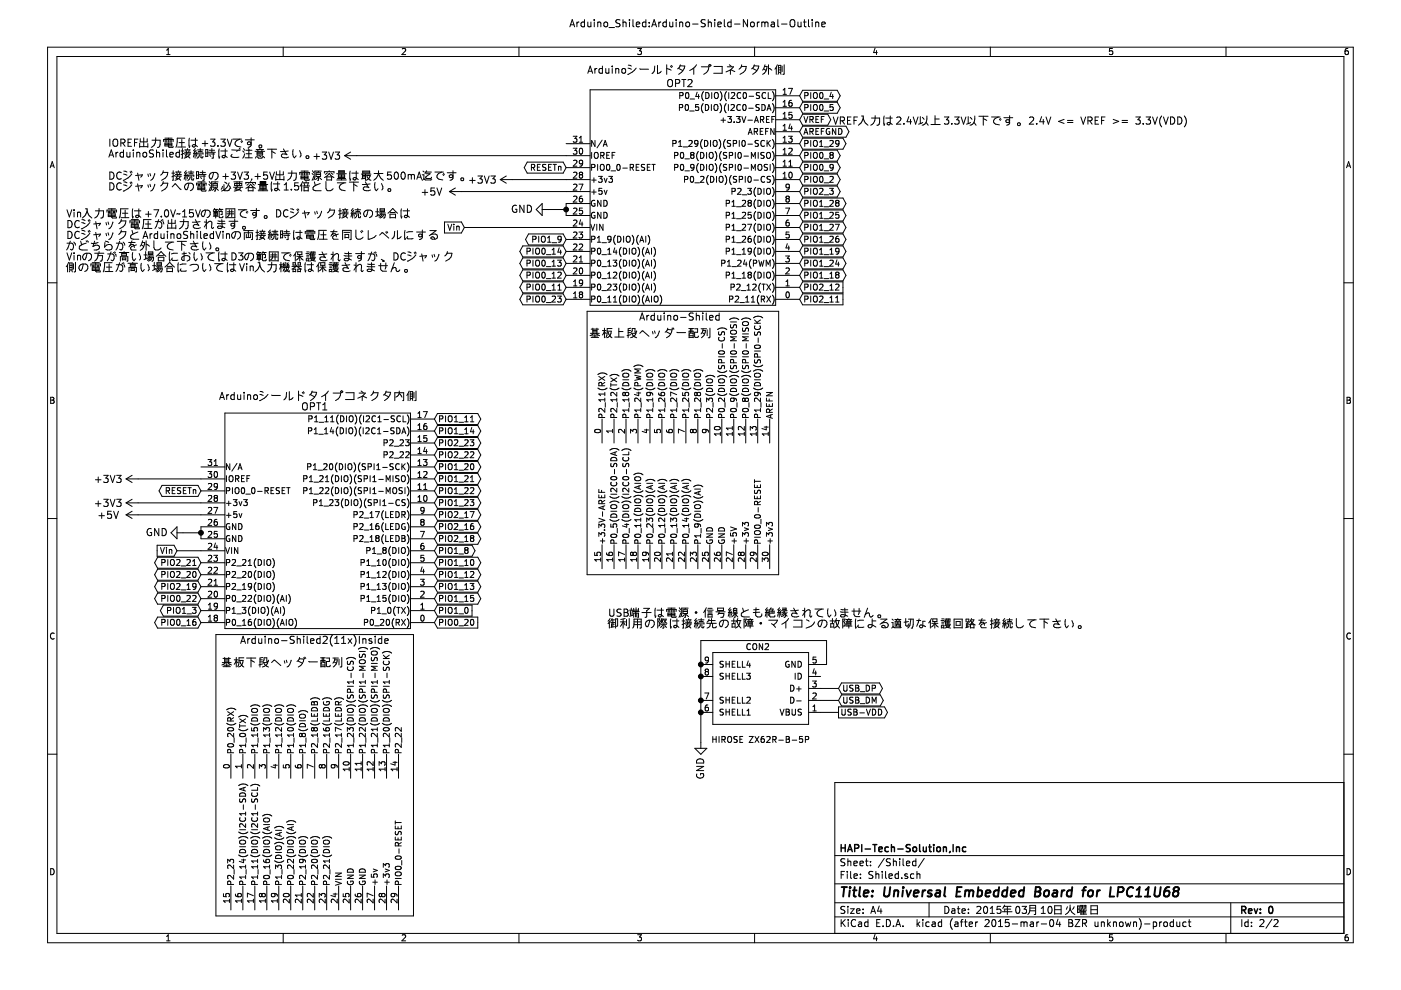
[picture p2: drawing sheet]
<svg xmlns="http://www.w3.org/2000/svg" width="297mm" height="210mm" viewBox="0 0 297 210" stroke-linecap="round" stroke-linejoin="round" font-family="sans-serif">
<g fill="none" stroke="#000" stroke-width=".21">
<path d="M10.1 10h276.8v189.9h-276.8zM12.1 12h272.8v185.9h-272.8zM35.3 10.6l.4-.3v1.3M35.3 11.6h.8M60 10v2M85.3 10.4l.5-.1 .2 .3-.8 1h.8M110 10v2M120.8 5.7l.5-1.5 .5 1.5M120.9 5.3h.8M122.3 4.7v1M122.7 4.7l-.4 .3M123.9 4.7h-.4l-.3 .3 .1 .6h.6"/>
<path d="M123.9 4.2v1.5M124.6 4.7l.1 .9 .4 .1 .2-.2M124.6 15.5l.5-1.5 .5 1.5M124.8 15.1h.7M125.1 19h39.4v45.7h-39.4zM125.3 4.7v1M126 4.2v.1M126 4.7v1M126.1 14.5v1M126.6 14.5l-.5 .3M126.7 4.8l.1-.1a.36 .36 0 0 1 .6 .2v.8M126.7 4.7v1"/>
<path d="M127.7 14.6l-.4-.1-.3 .3 .1 .7h.6M127.7 14v1.5M128.1 4.8l.2-.1 .5 .1v.6l-.1 .2-.4 .1-.2-.2zM128.4 14.5l.1 1h.4l.2-.1M129.1 14.5v1M129.1 5.8h1.2M129.8 14v.2M129.8 14.5v1M130.5 14.5v1M130.5 14.7l.1-.1a.36 .36 0 0 1 .6 .1v.8M131.5 4.2h-.6l-.3 .1v.4l.7 .3 .2 .4-.3 .3-.6-.1M132 14.6l.3-.1 .3 .3v.5l-.3 .2-.5-.2z"/>
<path d="M132.1 4.8l.1-.1a.36 .36 0 0 1 .6 .2v.8M132.1 4.2v1.5M133.2 14.4l.7 .3M133.2 13.8l.7 .2M133.5 4.2v.1M133.5 4.7v1M134.2 4.2v1.3l.2 .2M134.9 14.4a3.4 3.4 0 0 1-1.8 1.4M134.9 5.2l.7-.2v-.3h-.5l-.2 .2 .1 .7h.6M135.2 10.3h.8l-.4 .5h.3l.1 .2-.1 .4-.2 .2-.5-.2M135.6 14.6l1.9 .1M136.9 4.7h-.4l-.3 .3 .2 .6h.5"/>
<path d="M136.9 4.2v1.5M137.6 5.5v.2M137.6 4.7v.2M138.2 5.7l.5-1.5 .5 1.5M138.3 5.3h.7M138.8 14l-.1 1.2-.5 .4M139.4 13.9v1.7l.6-.3 .2-.2M139.7 4.7v1M140.1 4.7l-.4 .3M141.3 4.7h-.5l-.3 .3 .2 .6h.6M141.3 4.2v1.5M141.4 13.7v2.1"/>
<path d="M141.4 14.5l.9 .4M141.6 17.1a.5 .5 0 0 1 .6-.2 .5 .5 0 0 1 .4 .5l-.1 .8-.3 .2a.53 .53 0 0 1-.6-.5zM142 4.7l.1 .9 .3 .1 .3-.2M142.1 14l.3 .3M142.4 13.9l.2 .3M142.7 4.7v1M143.2 17.7l.8-.1 .1-.2-.1-.4-.2-.1h-.6v1.5M143.4 4.2v.1M143.4 4.7v1M143.9 14.5l.9 .5M144.1 4.8l.1-.1a.36 .36 0 0 1 .6 .2v.8M144.1 4.7v1"/>
<path d="M144.2 13.9l1 .1a2.44 2.44 0 0 1-1.3 1.8M144.2 13.7l-.1 .5-.4 .4M144.6 16.9h.8M145 16.9v1.5M145.4 19.7l.2-.1a.67 .67 0 0 1 .5 .7 .67 .67 0 0 1-.5 .6l-.3-.5zM145.5 4.8l.2-.1 .4 .1 .1 .6-.1 .2-.4 .1-.2-.2zM145.8 17l.6-.1 .3 .4-.9 1.1h.9M146.8 5.1h1.2M147.1 14.4v1.4M147.7 13.7l-.8 .9-.7 .4M147.8 19.5l-.3 1h.8M148.7 14.2h1.6a1.7 1.7 0 0 1-1.1 1.6"/>
<path d="M149.1 19.4a1.51 1.51 0 0 0 0 2M149.5 4.2h-.6l-.2 .1v.4l.7 .3 .1 .4-.3 .3-.6-.1M149.6 19.6a.64 .64 0 0 1 .8 .7 .64 .64 0 0 1-.8 .6zM150.2 4.8v-.1a.36 .36 0 0 1 .6 .2v.8M150.2 4.2v1.5M150.3 13.8l.2-.1 .2 .2-.2 .2zM150.9 19.6v1.3M151.4 14.1h1.7v1.4h-1.8M151.5 19.8l.2-.2 .4 .1 .2 .8a.42 .42 0 0 1-.2 .3 .42 .42 0 0 1-.5 0l-.1-.3zM151.5 4.2v.1M151.5 4.7v1M152.2 5.2l.7-.2v-.3h-.5l-.2 .2 .1 .7h.6"/>
<path d="M152.7 19.4a1.51 1.51 0 0 1 0 2M153.6 4.2v1.3l.2 .2M154 19.4a1.51 1.51 0 0 0 0 2M154.2 14.2h1.3l-.7 .7-.9 .4M154.5 19.6v1.3M154.6 13.7l.5 .4M154.9 14.9v.9M155 4.7h-.4l-.3 .3 .1 .6h.6M155 4.2v1.5M155 14.8l.8 .4M155.1 19.7l.4-.1 .3 .4-.8 .9h.8M155.7 5.1h1.2"/>
<path d="M157 19.7a.56 .56 0 0 0-.7 .5 .56 .56 0 0 0 .7 .6M157.2 14.1h1a1.71 1.71 0 0 1-1.3 1.7M157.2 14.1l-.5 .6M157.2 13.7v.4M157.7 19.7l.1-.1a.67 .67 0 0 1 .5 .7 .67 .67 0 0 1-.5 .6l-.2-.5zM158.5 4.2v1.5l-.9-1.5v1.5M159.2 4.8l.2-.1 .5 .1v.6l-.1 .2-.4 .1-.2-.2zM159.6 14.5l.8 .5M159.9 13.9l1 .1a2.44 2.44 0 0 1-1.3 1.8M159.9 13.7l-.1 .5-.4 .4M160 10v2M160.6 4.7v1"/>
<path d="M161 4.7l-.4 .3M161.1 19.7h-.7v.4a.54 .54 0 0 1 .6 .7l-.2 .1-.5-.1M161.5 4.8l.1-.1a.36 .36 0 0 1 .6 .2M161.5 4.7v1M162 14.7l.4 .3M162.1 14.1h.5a1.71 1.71 0 0 1-.9 1.7M162.2 4.9a.35 .35 0 0 1 .3-.2 .35 .35 0 0 1 .3 .2v.8M162.2 4.9v.8M162.2 13.7l-.5 1.2M162.3 19.7a.56 .56 0 0 0-.7 .5 .56 .56 0 0 0 .7 .6M162.9 19.6v1.3h.6M162.9 13.7v2.1"/>
<path d="M162.9 14.4l.7 .5M163.5 4.7h.6l.1 1M163.8 19.4a1.51 1.51 0 0 1 0 2M164.2 5l-.7 .2a.3 .3 0 0 0 .2 .5l.5-.1M164.6 14.4v1.4M164.8 13.7l-.5 1M164.9 4.2v1.3l.2 .2M165 14.4h.5M165 14.8h.5M165 13.9h.5v1.4h-.5zM165.1 15.5l-.1 .3M165.5 15.5l.1 .3"/>
<path d="M165.7 5.1h1.2M165.8 14v1.2M166 19.1l.4-.4v1.3M166.3 13.7v2l-.3 .1M167.2 18.7h.8l-.5 1.3M167.6 4.4a.5 .5 0 0 1 .6-.2 .5 .5 0 0 1 .3 .5v.8l-.3 .2a.53 .53 0 0 1-.7-.5zM169.2 4.7l.1 .9 .3 .1 .2-.2M169.8 4.7v1M170.2 19.1h7.3l.6 1.2-.6 1.2h-7.3l-.7-1.2zM170.3 4.7h.6M170.5 4.2v1.3l.4 .2M171.4 4.2v1.3l.2 .2"/>
<path d="M171.9 19.6v1.3M172.2 4.2v.1M172.2 4.7v1M172.6 19.7h.5l.2 .8a.42 .42 0 0 1-.2 .3 .42 .42 0 0 1-.5 0l-.1-.3zM172.9 4.8l.1-.1a.36 .36 0 0 1 .6 .2v.8M172.9 4.7v1M173.9 19.7l.2-.1a.67 .67 0 0 1 .4 .7 .67 .67 0 0 1-.4 .6l-.3-.5zM174.2 5.2l.8-.2-.1-.3h-.4l-.3 .2 .1 .7h.6M176.2 19.5l-.2 1h.7M185.5 10.2l-.3 .9h.8M185.8 10.7v.9M210 10v2"/>
<path d="M235.9 10.3h-.6l-.1 .6 .6-.1 .1 .5-.2 .3-.5-.2M259.9 10v2M285.8 10.3h-.4l-.2 .3v.7l.2 .3 .4-.2 .1-.4-.1-.2h-.4l-.2 .2M10.6 35.6l.5-1.3 .4 1.3M10.8 35.2h.6M23.1 33.3l.5-1.5 .5 1.5M23.2 32.9h.7M23.3 38.8a.77 .77 0 0 1 .9 .7 .77 .77 0 0 1-.9 .8zM23.3 29.5v1.5M23.3 36.5a.77 .77 0 0 1 .9 .7 .77 .77 0 0 1-.9 .8zM24 29.7a.5 .5 0 0 1 .6-.2 .5 .5 0 0 1 .4 .5l-.1 .8-.3 .2a.53 .53 0 0 1-.7-.5zM24.6 32.3v1"/>
<path d="M25 32.3l-.4 .3M25.6 30.3l.8-.1 .1-.2-.1-.3-.2-.2h-.6v1.5M25.7 38.9a.72 .72 0 0 0-1 .5 .72 .72 0 0 0 .7 .9l.3-.2M25.7 36.6a.72 .72 0 0 0-1 .5 .72 .72 0 0 0 .7 .9l.3-.1M26 30.3l.5 .7M26.2 32.4l-.5-.1-.3 .3 .2 .6h.6M26.2 31.8v1.5M26.2 36.9l.7 .2M26.2 39.2l.7 .2M26.3 36.3l.6 .2M26.3 38.6l.6 .2M26.9 32.3l.1 .9 .3 .1 .3-.1"/>
<path d="M27.1 30.2h.6M27.6 32.3v1M27.6 36.4l.2 .3M27.6 38.7l.2 .3M27.8 36.3l.2 .3M27.8 38.6l.2 .2M27.9 29.5h-.8v1.5h.8M27.9 36.9a3.4 3.4 0 0 1-1.8 1.3M27.9 39.2a3.4 3.4 0 0 1-1.8 1.3M28.3 31.8v.1M28.3 32.3v1M28.5 30.2h.5"/>
<path d="M28.7 37.2l1.5-.1-.4 .5M28.7 39.5l1.5-.2-.4 .6M29 32.4h.1a.36 .36 0 0 1 .6 .1v.8M29 32.3v1M29.2 36.7l.3 1.5M29.2 39l.3 1.5M29.3 29.5h-.8v1.5M29.6 31.1h1.7M29.6 30.4v.8M29.7 29.4v.7h1.5v-.7M30.4 32.4l.2-.1 .4 .1 .1 .6-.1 .2-.4 .1-.2-.1zM30.5 29.2v1.9"/>
<path d="M31.3 30.4v.8M31.4 36.9l.1 .5M31.4 39.2l.1 .5M31.8 36.8l.1 .5M31.8 39.1l.1 .5M32.2 29.7h1.7l-.1 1.4-.4 .1M32.6 31.9l-.6-.1-.3 .1v.5l.7 .2 .2 .4-.4 .3-.5-.1M32.8 36.8a1.7 1.7 0 0 1-.9 1.4M32.8 39.1a1.7 1.7 0 0 1-.9 1.4M33 29.2v.5a1.69 1.69 0 0 1-.9 1.5M33.2 32.4h.1a.36 .36 0 0 1 .5 .1v.8M33.2 31.8v1.5"/>
<path d="M34.6 38.8h1a1.71 1.71 0 0 1-1.3 1.7M34.6 31.8v.1M34.6 32.3v1M34.6 36.6l-.5 .5M34.6 36.6h1a1.71 1.71 0 0 1-1.3 1.6M34.6 38.8l-.5 .6M34.6 36.2v.4M34.6 38.5v.3M34.7 30v-.4h2v.4M35 30.7h1.4M35 29.3h1.5M35 30.4h1.4v.5h-1.4z"/>
<path d="M35 30.1h.4M35 29.9h.4M35.3 31.8v1.3l.2 .2M35.7 29.3v.9M35.7 30.4v.7l.2 .1h.7l.1-.2M36 30.1h.4M36 29.9h.4M36 32.8l.7-.2v-.2l-.5-.1-.2 .2 .1 .7h.6M36.4 36.7h.6M36.5 39.6l.7-.6 1.2 1.2M36.7 36.2v2h-.1M37 37.2l-.6 .3"/>
<path d="M37.1 37.3h1.4M37.2 37h1.3M37.2 36.5h1.2M37.5 37.8l.6 .2 .2 .2M37.5 36.5l.1 .5M37.7 31.2h1.6M37.7 37.1l-.4 .8M37.8 36.2v.3M38 30.2h1.1M38 32.4l-.4-.1-.3 .3 .2 .6h.5M38 31.8v1.5M38.2 36.5l-.2 .5"/>
<path d="M38.2 37.3a1.28 1.28 0 0 1-1.1 .9M38.4 32h.6M38.5 29.6v1.6M38.7 31.5v2h-.2M39 32.5l-.6 .3M39.1 32.6h1.3M39.1 37.2h.6M39.1 32.3h1.3M39.2 29.3h-1.6v.8l-.3 1.1M39.2 31.8h1.1M39.2 37.4l-.1 .6M39.4 33.1l.4 .1 .5 .3"/>
<path d="M39.4 31.8l.2 .5M39.4 37.2v1M39.5 36.2l-.4 .4 .2 .2M39.6 37.4l.2 .5M39.6 36.6l-.5 .6M39.6 36.9l.2 .4M39.7 32.4l-.4 .8M39.8 31.5v.3M39.9 36.5h1.2M40 37.4v-.3h1.1v.3M40.1 38.8l-.5 1.4h-.2a.77 .77 0 0 1-.2-.8 .77 .77 0 0 1 .6-.6l.9 .1a.88 .88 0 0 1-.4 1.5M40.1 36.8h.8"/>
<path d="M40.1 29.3v1.9l.2-.3M40.1 31.8l-.1 .5M40.1 32.6a1.28 1.28 0 0 1-1 .9M40.3 37.3a.7 .7 0 0 1-.5 .9M40.5 29.7h1.4M40.5 36.2v.6M40.7 37.3v.8l.3 .1 .1-.3M41 32.5h.7M41.2 32.7l-.2 .6M41.4 32.5v1M41.4 29.3v1.6l-.2 .3-.4-.2v-.2l.4-.1 .7 .4M41.4 31.5l-.3 .4 .2 .2"/>
<path d="M41.6 32.7l.1 .5M41.6 31.9l-.5 .6M41.6 32.2l.1 .4M41.7 39.3v-.5h2v.5M41.7 37.9h.4v-1.5h-.4v1.5M41.7 37.1h.4M41.9 31.8h1.1M41.9 39.9h1.5M41.9 32.7v-.3h1.1v.3M41.9 39.6h1.5v.6h-1.5zM41.9 38.6h1.6M41.9 39.1h.5"/>
<path d="M41.9 39.3h.5M42 32.1h.9M42.3 32.6a.7 .7 0 0 1-.6 .9M42.3 37h1.4M42.3 37.3h1.2M42.4 36.6h1.1M42.5 31.5v.6M42.5 37.6l.3 .3M42.6 32.6v.8l.4 .1v-.3M42.7 38.6v.8M42.7 39.6v.8l.1 .1h.8l.1-.2M42.9 30.4h1.2"/>
<path d="M43 36.2v.8M43 39.1h.4M43 39.3h.4M43.3 37.1v1.1h-.3M43.5 29.9v1.1M43.6 33.2h.5v-1.5h-.5v1.5M43.6 32.4h.5M44.2 32.3h1.5M44.3 32.6h1.2M44.3 39.1l.3 .2M44.4 31.9h1.1M44.4 38.5l.2 .4"/>
<path d="M44.5 33l.2 .2M44.6 29.5h1l-.5 .6 .5 .3-.1 .5-.2 .1-.7-.1M44.6 39.6l-.3 .9M44.9 31.5v.8M45.1 38.9h1v.8h-1zM45.1 39.3h1M45.2 32.4v1.1h-.3M45.3 36.6l-.4 1.3h-.3a.77 .77 0 0 1-.2-.8 .77 .77 0 0 1 .7-.5h.9a.88 .88 0 0 1-.4 1.6M45.4 39.9l-.4 .5M45.7 39.7v.7l-.3 .1M45.7 38.6l-.2 .3M45.9 39.9l.4 .5"/>
<path d="M46.2 30.9v.1M46.2 38.6h-1.3v1.3l-.3 .5M46.5 31.6v1.9l.1-.3M46.8 29.5h1l-.5 .6 .5 .3-.1 .5-.2 .1-.7-.1M46.8 32h1.4M47.2 39.5l-.3 .6M47.3 37.4h1.1M47.5 39.1v1.2l.1 .1h.9l.1-.4M47.6 38.6l.5 .4M47.8 31.6v1.6l-.3 .3-.4-.2v-.2l.4-.1 .7 .4M47.8 36.8v1.2M48.2 29.5l.5 1.5 .5-1.5"/>
<path d="M48.6 39.3l.3 .7M48.6 38.8a2.41 2.41 0 0 1-1.6 1.7M49 36.5h.9l-.5 .6 .5 .2v.6l-.3 .1-.6-.1M49.1 31.8l1.4 .1-.4 .2M49.2 32.7l-.2 .5a1.93 1.93 0 0 0 1.7 .1M49.4 29.5h1.8M49.5 39.7h2M49.6 38.6h1.8M49.7 38.9h1.6v.4h-1.6zM50.2 38.6v.7M50.4 36.5l.5 1.5 .5-1.5M50.4 39.4l-.6 .7"/>
<path d="M50.7 31.7l.2 .2M50.7 31.4l.3 .2M50.8 38.6v.7M50.9 29.5l-.7 .3a.67 .67 0 0 0-.4 .6 .67 .67 0 0 0 .5 .6l.8 .2M51 39.7a1.3 1.3 0 0 1-1.3 .8M51.1 30l.2 .2M51.2 29.8l.2 .2M51.5 32l.2 .3M51.6 31.5l.3 .4M51.7 36.5h1l-.5 .6 .5 .2-.1 .6-.2 .1-.7-.1M51.9 32.6l-.4 .9M52 33.5h1.5"/>
<path d="M52 29.7h1.9M52.1 31.9h1.3M52.1 39v-.3h2.1v.3M52.1 39.9l1-.8 1.1 .8M52.2 32.6h1.1M52.6 31.5l.2 .3M52.8 31.9v1.6M52.8 38.9l-.4 .4M53.1 38.5v.2M53.2 29.2v1.3l-.6 .2-.1-.5 .5-.1a.63 .63 0 0 1 .2 .7 .63 .63 0 0 1-.6 .4M53.4 37.9l-.2 .3M53.5 38.9l.4 .4"/>
<path d="M54.1 37.4h1.1M54.1 32.1h2M54.3 31.7h1.6M54.4 33.2l-.2 .3M54.5 32.3h1.2v.6h-1.2zM54.5 32.6h1.1M54.6 31.7l.1 .4M54.6 36.8v1.2M54.7 33l.1 .5h.6h.2v-.2M54.7 39.1h2.1M54.9 30.9l.4-.2 .2 .5-.4 .1zM54.9 33l.4 .2"/>
<path d="M55.1 39.3h1.3v.6h-1.3zM55.1 31.5v.2M55.1 39.6h1.3M55.2 38.5h1.1v.4h-1.1zM55.2 38.7h1.1M55.6 31.7l-.1 .4M55.7 33.2l.4 .3M55.8 39.3v1.1M56.7 36.5h-.8v.7l.2-.1h.5l.1 .6-.3 .3-.5-.1M56.7 31.6h1.9M57.2 36.5l.5 1.5 .5-1.5M57.6 38.6v1.9l.1-.3"/>
<path d="M57.6 31.6v1.9M57.6 32.1l.8 .4M57.9 39h1.4M58.5 38.1h1.7M58.5 37.3v.9M58.6 36.4v.7h1.5v-.7M58.9 38.6v1.6l-.3 .2-.4-.1v-.2l.4-.2 .7 .5M59.3 36.2v1.9M60.1 31.6l.7 1.2-.9-.2-.2 .3v.3a1.34 1.34 0 0 0 1.5 .1M60.2 37.4v.8M60.2 39.2l.5-.4v1.5M61.1 36.7h1.7l-.1 1.4-.5 .1"/>
<path d="M61.1 32l-1.6 .1M61.9 36.2v.5a1.69 1.69 0 0 1-1 1.5M62.2 31.7a1.77 1.77 0 0 0 .2 1.8l.4-.5M63.2 38.8h-.7l-.1 .7 .3-.2 .5 .1 .1 .6-.3 .3-.6-.2M63.5 31.9l.3 .7v.4l-.2 .3M63.5 37v-.4h2.1v.4M63.8 37.3h1.5v.6h-1.5zM63.8 37.1h.5M63.8 36.8h.5M63.8 36.3h1.6M63.8 37.6h1.5M64 39.1v1.4"/>
<path d="M64.2 39.4h1.4M64.2 38.5l-.6 1M64.3 38.8h1.2M64.5 38.8l.1 .6M64.6 37.3v.8l.1 .1h.8l.1-.2M64.6 36.3v.8M64.8 37.1h.5M64.8 36.8h.5M64.9 33.2l.4-.2 .2 .5-.5 .1zM64.9 38.5v.3M65.4 38.8l-.2 .6M66.2 36.8l.2 .3"/>
<path d="M66.2 36.2l.3 .4M66.5 37.3l-.3 .9M66.6 33.2h1.1M66.6 38.6l.3 .7M67 36.6h1v.8h-1zM67 37h1M67.2 32.6v1.2M67.3 37.6l-.4 .5M67.5 37.4v.8h-.2M67.5 36.3l-.1 .3M67.8 37.6l.4 .5M67.9 38.9a2.39 2.39 0 0 0-1.5 .9v.3l.2 .3h1.5"/>
<path d="M68.1 36.3h-1.4v1.3l-.2 .6M68.3 32.2h1l-.5 .6 .5 .3-.1 .5-.2 .2-.7-.2M68.8 36.7v-.3h2v.3M68.8 37.6l1-.8 1 .8M69.1 38.5v1.4l.2 .4a.97 .97 0 0 0 1.3-.3M69.3 38.2h1M69.3 38.2v-.7h1v.7M69.4 36.6l-.4 .4M69.7 32.2l.5 1.6 .5-1.6M69.8 36.2v.2M70.1 36.6l.5 .4M71.1 32.2h.9l-.5 .6 .5 .3-.1 .5-.2 .2-.6-.2"/>
<path d="M71.4 38.2h2M71.4 36.8h2M71.5 38.8h1.8M71.5 37.9h1.8M71.7 37.3h1.4M71.7 37.1h1.4v.5h-1.4zM71.8 36.2h1.2v.4h-1.2zM71.8 36.4h1.2M72.4 37.1v1.1M73 38.8l-.7 .3a.67 .67 0 0 0-.4 .6 .67 .67 0 0 0 .5 .6l.8 .1M73.1 33h52M73.1 33l1.2 .8"/>
<path d="M74.1 38.6h1.9M74.2 36.3v1.9l.2-.3M74.3 32.2l-1.2 .8M74.6 36.7h1.4M75 38.6v1.9M75 39.1l.7 .4M75.5 36.3v1.6l-.2 .3-.4-.2v-.2l.4-.2 .7 .5M76.6 36.9h2.1M76.9 36.9v1M76.9 37.2h.6M76.9 37.5h.6M76.9 36.3h1.5v.4h-1.5z"/>
<path d="M76.9 36.5h1.5M77.5 38.6l.7 1.2-.9-.2-.3 .3v.2a1.34 1.34 0 0 0 1.6 .2M77.5 36.9v1.3M77.5 37.8l-.9 .1M77.7 37.2h.8a1.42 1.42 0 0 1-.9 1M77.8 37.3a1.28 1.28 0 0 0 .9 .9M78.5 39l-1.7 .1M79.3 36.8h1.9M79.5 38.7a1.77 1.77 0 0 0 .3 1.7l.4-.4M80.3 36.2a2.26 2.26 0 0 1-1.1 2M80.3 36.8l.4 .9 .6 .5M80.9 38.9l.3 .7v.4l-.2 .3"/>
<path d="M82.9 36.5h-.7l-.1 .7 .3-.1h.5l.1 .6-.3 .3-.6-.1M83.8 36.6l.2-.1a.81 .81 0 0 1 .5 .7 .81 .81 0 0 1-.5 .8 .98 .98 0 0 1-.2-1.4zM85.2 36.6l.2-.1a.81 .81 0 0 1 .5 .7 .81 .81 0 0 1-.5 .8l-.2-.1-.2-.5zM86.5 37.1h.1a.36 .36 0 0 1 .6 .1M86.5 37v1M87.2 37.2a.35 .35 0 0 1 .3-.2 .35 .35 0 0 1 .4 .2v.8M87.2 37.2v.8M88.4 38l.5-1.5 .5 1.5M88.5 37.6h.7M89.5 37.1h.4v.8l.1 .2h1.5M89.7 36.3l.2 .2M89.9 37.9l-.4 .3"/>
<path d="M90.3 36.5h1.2M90.3 36.8h.9l-.9 .7v.3l1 .1 .2-.3M90.3 36.5l-.2 .3M90.5 36.2l-.2 .3M92.1 39.9h-.7l-.1 .7 .2-.2 .6 .1 .1 .6-.3 .3-.6-.2M92.2 36.5h1.8M92.6 39.9l.5 1.5 .6-1.5M93.7 36.5l-.7 .3a.67 .67 0 0 0-.4 .6 .67 .67 0 0 0 .5 .6l.8 .2M93.9 37l.2 .2M94 36.8l.2 .2M94.8 36.6h1.9M96 36.2v1.3l-.6 .1-.1-.4 .5-.1a.63 .63 0 0 1 .2 .7 .63 .63 0 0 1-.6 .4"/>
<path d="M96.6 39.9l-1.3 .7M97.7 37.9l.4-.2 .2 .5-.4 .1zM99.6 38.3h1.1M100.2 37.7v1.1M101.3 37.3h1l-.5 .6 .5 .3-.1 .5-.2 .1-.7-.1M102.7 37.3l.5 1.5 .5-1.5M104.1 37.3h.9l-.5 .6 .5 .3-.1 .5-.2 .1-.6-.1M106.1 38.1h19M106.1 38.1l1.2 .7M107.3 37.3l-1.2 .8M111.8 34.4h7.6l.6 1.1-.6 1.2h-7.6l-.7-1.2zM112.7 35.5l.6-.1v-.4l-.6-.1v1.2"/>
<path d="M113 35.5l.4 .6M113.9 35.4h.5M114.5 34.9h-.6v1.2h.6M115.7 34.9h-.6v.4a.54 .54 0 0 1 .6 .7l-.2 .1-.5-.1M116.3 35.4h.4M116.9 34.9h-.6v1.2h.6M117.3 34.9h.7M117.6 34.9v1.2M118.4 35.4l.2-.1h.3v.8M118.4 35.3v.8M120 35.5h5.1M120 30.5h5.1"/>
<path d="M121.5 28.9h.8l-.4 .5 .4 .1v.5l-.2 .2-.6-.2M121.5 31.4h.8l-.4 .5 .4 .1v.6l-.2 .1-.6-.1M121.6 39.1l.5-.1 .2 .4-.8 .9h.8M121.6 36.6l.5-.1 .2 .4-.8 .9h.8M121.6 34.1l.5-.1 .2 .3-.8 .9h.8M122.7 39h.9l-.5 1.3M122.8 29.2l.4-.3v1.3M122.8 30.2h.7M122.9 31.5l.2-.1a.67 .67 0 0 1 .5 .7 .67 .67 0 0 1-.5 .6l-.3-.5zM123.1 37l-.3 .3 .1 .3 .2 .2h.2l.2-.3v-.3l-.2-.2M123.1 37l-.3-.2 .3-.3 .4 .1v.2l-.2 .2M123.1 37h.2"/>
<path d="M123.5 34.5l-.2 .3-.4-.1v-.6l.4-.1 .2 .2v.7l-.3 .3h-.3M125.4 38.2h1M125.4 32.3v1.3M125.4 35.5l.6-.1 .1-.4-.7-.1v1.2M125.9 37.7v1M126 32.5l.3-.2 .4 .1 .1 .8a.42 .42 0 0 1-.2 .3 .42 .42 0 0 1-.4 0l-.2-.3zM126.1 29.8v1.2l-.7-1.2v1.2M126.7 34.9v1.2M126.9 37.4h.8l-.5 .5 .4 .1v.5l-.2 .2-.5-.2M127.3 35l.2-.1h.4l.2 .8a.42 .42 0 0 1-.2 .4 .42 .42 0 0 1-.5-.1l-.1-.3zM127.4 33l.6-.1v-.5l-.6-.1v1.3M127.6 39.9h-.6v.6h.6v.6l-.2 .1-.4-.1"/>
<path d="M127.7 33l.4 .6M127.7 29.7l-1.1 1.7M127.9 31l.4-1.2 .4 1.2M128 30.7h.6M128.1 37.8l.3 .9 .3-.9M128.6 32.9h.5M128.7 35l.2-.1a.67 .67 0 0 1 .4 .6 .67 .67 0 0 1-.4 .6l-.3-.5zM129.1 37.4h.8l-.5 .5 .4 .1v.5l-.2 .2-.5-.2M129.2 32.3h-.6v1.3h.6M129.6 36.2h.9M129.8 32.9h.4M130.4 32.3h-.6v1.3"/>
<path d="M130.9 35l.1-.1a.67 .67 0 0 1 .5 .6 .67 .67 0 0 1-.5 .6l-.2-.5zM132 35.6h1M133.6 35.5l.6-.1 .1-.4-.7-.1v1.2M133.9 35.5l.4 .6M134.9 35.4h.4M135.5 34.9h-.6v1.2h.6M136.7 34.9h-.6l-.1 .4a.54 .54 0 0 1 .6 .7l-.1 .1-.5-.1M137.2 35.4h.5M137.9 34.9h-.7v1.2h.7M138.2 34.9h.7M138.6 34.9v1.2M142.7 30.4h.6v-.5l-.6-.1v1.2"/>
<path d="M143 33l.6-.1 .1-.5-.7-.1v1.3M143 35.5l.6-.1 .1-.4-.7-.1v1.2M143.9 30.1l.3-.3v1.2M143.9 31h.7M144 22.8l.7-.1v-.4l-.7-.1v1.2M144.1 20.3l.6-.1 .1-.5-.7-.1v1.3M144.4 35l.1-.1a.67 .67 0 0 1 .5 .6 .67 .67 0 0 1-.5 .6l-.3-.5zM144.4 32.4l.1-.1a.67 .67 0 0 1 .5 .7 .67 .67 0 0 1-.5 .6l-.3-.5zM144.8 34.9v.1M144.8 31.1h1M145.1 38.1l.6-.1 .1-.5-.7-.1v1.3M145.2 36.2h1"/>
<path d="M145.2 33.7h1M145.4 22.3l.1-.1a.67 .67 0 0 1 .5 .6 .67 .67 0 0 1-.5 .6l-.2-.5zM146.1 29.9l.4-.1 .3 .3-.8 .9h.8M146.2 23.5h1M146.3 21h1M146.5 37.5l.1-.1a.67 .67 0 0 1 .5 .6 .67 .67 0 0 1-.5 .7l-.2-.5zM146.7 32.8l-.3-.2 .3-.3 .4 .1v.2l-.2 .2M146.7 32.8l-.3 .3 .1 .4 .2 .1h.2l.2-.3v-.3l-.2-.2M146.7 32.8h.2M147.1 35.4l-.2 .2h-.4v-.6l.4-.1 .2 .2v.7l-.3 .3h-.3M147.3 38.8h1M148 30.3l-.2 .3-.4-.1-.1-.6 .5-.1 .2 .2-.1 .7-.3 .3h-.2"/>
<path d="M148.1 34.7a1.51 1.51 0 0 0 0 1.9M148.1 32.1a1.51 1.51 0 0 0 0 2M148.1 22.2h-.6l-.1 .5h.7v.6l-.2 .1-.5-.1M148.1 20v.9M148.5 32.3a.64 .64 0 0 1 .8 .7 .64 .64 0 0 1-.8 .6zM148.5 34.9a.64 .64 0 0 1 .8 .6 .64 .64 0 0 1-.8 .6zM148.5 37.5l.5-.1 .3 .3-.8 1h.8M148.9 29.6a1.51 1.51 0 0 0 0 1.9M149.1 22a1.51 1.51 0 0 0 0 1.9M149.4 29.8a.64 .64 0 0 1 .7 .6 .64 .64 0 0 1-.7 .6zM149.6 22.2a.64 .64 0 0 1 .7 .6 .64 .64 0 0 1-.7 .6zM149.8 32.3v1.3"/>
<path d="M149.8 34.9v1.2M150.2 37.2a1.51 1.51 0 0 0 0 1.9M150.4 35l.2-.1h.4l.2 .8a.42 .42 0 0 1-.2 .4 .42 .42 0 0 1-.5-.1l-.1-.3zM150.4 32.5l.2-.2 .4 .1 .2 .8a.42 .42 0 0 1-.2 .3 .42 .42 0 0 1-.5 0l-.1-.3zM150.6 37.4a.64 .64 0 0 1 .8 .6 .64 .64 0 0 1-.8 .7zM150.6 29.8v1.2M150.8 22.2v1.2M151.3 30l.2-.2h.4l.1 .8a.42 .42 0 0 1-.2 .4 .42 .42 0 0 1-.4 0l-.2-.4zM151.4 22.3l.3-.1h.3l.2 .8a.42 .42 0 0 1-.2 .4 .42 .42 0 0 1-.4 0l-.2-.4zM151.6 34.7a1.51 1.51 0 0 1 0 1.9M151.6 32.1a1.51 1.51 0 0 1 0 2M151.9 37.4v1.3"/>
<path d="M152.4 29.6a1.51 1.51 0 0 1 0 1.9M152.5 37.6l.3-.2h.3l.2 .8a.42 .42 0 0 1-.2 .4 .42 .42 0 0 1-.4 0l-.2-.4zM152.6 22a1.51 1.51 0 0 1 0 1.9M152.9 25.5h.9M152.9 34.7a1.51 1.51 0 0 0 0 1.9M152.9 32.1a1.51 1.51 0 0 0 0 2M153.3 25v1M153.7 37.2a1.51 1.51 0 0 1 0 1.9M153.8 29.6a1.51 1.51 0 0 0 0 1.9M153.9 22a1.51 1.51 0 0 0 0 1.9M154.1 32.4h-.6l-.1 .4a.54 .54 0 0 1 .6 .7l-.2 .1-.4-.1M154.1 34.9h-.6l-.1 .4a.54 .54 0 0 1 .6 .7l-.2 .1-.4-.1"/>
<path d="M154.3 24.7h.8l-.4 .5 .3 .1v.5l-.1 .2-.6-.2M154.4 22.2v1.2M154.6 33l.6-.1 .1-.5-.7-.1v1.3M154.6 35.5l.6-.1 .1-.4-.7-.1v1.2M154.9 29.8h-.6v.5a.54 .54 0 0 1 .6 .6l-.2 .1h-.5M155 22.3l.5-.1 .2 .3-.8 .9h.8M155 37.2a1.51 1.51 0 0 0 0 1.9M155.5 30.4h.6v-.5l-.6-.1v1.2M155.6 25.8v.2M155.9 32.3v1.3M155.9 34.9v1.2M156.1 24.7h.8l-.4 .5 .4 .1v.5l-.2 .2-.6-.2"/>
<path d="M156.2 37.4h-.6l-.1 .5a.54 .54 0 0 1 .6 .6l-.1 .2-.5-.1M156.6 32.4l.1-.1a.67 .67 0 0 1 .5 .7 .67 .67 0 0 1-.5 .6l-.2-.5zM156.6 35l.1-.1a.67 .67 0 0 1 .5 .6 .67 .67 0 0 1-.5 .6l-.2-.5zM156.7 38.1l.6-.1 .1-.5-.7-.1v1.3M156.7 29.8v1.2M157 22.3a.56 .56 0 0 0-.8 .5 .56 .56 0 0 0 .8 .5M157.3 24.7l.4 1.3 .4-1.3M157.4 29.9l.2-.1a.67 .67 0 0 1 .4 .6 .67 .67 0 0 1-.4 .6l-.3-.4zM157.6 22.3l.2-.1a.67 .67 0 0 1 .4 .6 .67 .67 0 0 1-.4 .6l-.3-.5zM157.7 35.6h1M157.7 33.1h1M158 37.4v1.3"/>
<path d="M158.5 39.9h.8l-.4 .5 .4 .1v.6l-.2 .1-.6-.1M158.6 30.6h.9M158.6 25.5h.9M158.6 28.5l.4-1.3 .5 1.3M158.7 37.5l.1-.1a.67 .67 0 0 1 .5 .6 .67 .67 0 0 1-.5 .7l-.2-.5zM158.7 22.9h1M158.8 28.1h.6M158.8 20.4h1M159.3 33.6v-1.3l.4 .9 .4-.9v1.3M159.3 36.1v-1.2l.4 .8 .4-.8v1.2M159.8 38.2h1M159.9 27.9l.6-.1 .1-.5-.7-.1v1.3"/>
<path d="M160 26l.4-1.3 .4 1.3M160.1 25.6h.6M160.2 39.7a1.51 1.51 0 0 0 0 2M160.2 27.9l.4 .6M160.7 39.9a.64 .64 0 0 1 .7 .7 .64 .64 0 0 1-.7 .6zM160.8 35l.2-.1h.4l.1 .8a.42 .42 0 0 1-.2 .4 .42 .42 0 0 1-.4-.1l-.2-.3zM160.8 32.3v1.3M160.8 29.8h-.6l-.1 .5a.54 .54 0 0 1 .7 .6l-.2 .1h-.5M161 22.2h-.6l-.1 .4a.54 .54 0 0 1 .6 .7l-.1 .1h-.5M161.2 27.8h.4M161.2 25.4l.6-.1 .1-.5-.7-.1v1.3M161.5 22.2a.64 .64 0 0 1 .8 .6 .64 .64 0 0 1-.8 .6z"/>
<path d="M161.5 25.4l.4 .6M161.8 27.2h-.6v1.3h.6M162 39.9v1.3M162 32.4h-.6v.4a.54 .54 0 0 1 .6 .7l-.2 .1-.5-.1M162.1 29.9a.56 .56 0 0 0-.8 .5 .56 .56 0 0 0 .8 .5M162.1 37.5a.56 .56 0 0 0-.7 .5 .56 .56 0 0 0 .7 .5M162.3 27.8h.5M162.5 25.3h.4M162.6 32.5l.2-.2 .4 .1 .2 .8a.42 .42 0 0 1-.3 .3 .42 .42 0 0 1-.4 0l-.2-.3zM162.6 29.8v1.2M162.6 23.4l.4-1.2 .5 1.2M162.7 34.9h-.6v.4a.54 .54 0 0 1 .6 .7l-.2 .1-.5-.1"/>
<path d="M162.8 23.1h.5M162.8 30.3l.5 .7M162.9 27.2h-.6v1.3M163.1 24.7h-.6v1.3h.6M163.3 34.9v1.2M163.3 37.4h-.6v.5a.54 .54 0 0 1 .6 .6l-.2 .2-.5-.1M163.3 29.8l-.7 .7M163.6 25.3h.5M163.8 22a1.51 1.51 0 0 1 0 1.9M163.8 29.6a1.51 1.51 0 0 1 0 1.9M163.8 32.1a1.51 1.51 0 0 1 0 2M163.8 34.7a1.51 1.51 0 0 1 0 1.9"/>
<path d="M163.8 37.2a1.51 1.51 0 0 1 0 1.9M163.8 39.7a1.51 1.51 0 0 1 0 2M164.1 27.2v1.3l-.7-1.3v1.3M164.3 24.7h-.7v1.3M164.5 38.1h5M164.5 33h5M164.5 35.5h5M164.5 30.5h5M164.5 27.9h5M164.5 25.4h5M164.5 22.8h5M164.5 20.3h5"/>
<path d="M166 29.2l.4-.3v1.3M166 37.8h.7M166 21.6l.4-.3v1.2M166 24.2l.4-.4v1.3M166 26.7l.4-.3v1.2M166 31.8l.4-.4v1.3M166 34.3l.4-.3v1.2M166 36.9l.4-.4v1.3M166 32.7h.7M166 35.2h.7M166 30.2h.7M166 27.6h.7"/>
<path d="M166 25.1h.7M166 22.5h.7M166 20h.7M167.2 28.9h.8l-.5 .5 .4 .1v.5l-.2 .2-.5-.2M167.2 31.5l.5-.1 .3 .4-.8 .9h.8M167.2 35.2h.8M167.2 34.3l.4-.3v1.2M167.4 39.6l-.3 .2h-.4v-.7l.4-.1 .3 .3-.1 .7-.3 .3h-.3M167.4 36.6l.1-.1a.67 .67 0 0 1 .5 .6 .67 .67 0 0 1-.5 .7l-.3-.5zM167.5 26.3l-.3 .9h.8M167.8 21.3h-.3l-.2 .3-.1 .7 .3 .2 .4-.1-.1-.6h-.3l-.3 .2M167.8 26.8v.8"/>
<path d="M167.9 23.8h-.6l-.1 .6h.7v.6l-.2 .1-.5-.1M170.2 21.7h7.3l.6 1.1-.6 1.2h-7.3l-.7-1.2zM170.2 29.3h8.5l.7 1.2-.7 1.1h-8.5l-.7-1.1zM170.2 31.8h7.3l.6 1.2-.6 1.2h-7.3l-.7-1.2zM170.2 34.4h7.3l.6 1.1-.6 1.2h-7.3l-.7-1.2zM170.2 36.9h7.3l.6 1.2-.6 1.1h-7.3l-.7-1.1zM170.2 39.4h7.3l.6 1.2-.6 1.2h-7.3l-.7-1.2zM170.2 24.2h5.3l.6 1.2-.6 1.2h-5.3l-.7-1.2zM170.2 26.8h9.2l.6 1.1-.6 1.2h-9.2l-.7-1.2zM170.4 24.7l.5 1.3 .4-1.3M170.4 28.5l.5-1.3 .4 1.3M170.6 28.1h.6"/>
<path d="M170.6 33l.6-.1 .1-.5-.7-.1v1.3M170.6 30.4h.6l.1-.5-.7-.1v1.2M170.6 38.1l.6-.1 .1-.5-.7-.1v1.3M170.6 35.5l.6-.1 .1-.4-.7-.1v1.2M170.6 22.8l.6-.1 .1-.4-.7-.1v1.2M170.6 20.3l.6-.1 .1-.5-.7-.1v1.3M171.7 25.4l.6-.1 .1-.5-.7-.1v1.3M171.7 27.9l.6-.1 .1-.5-.7-.1v1.3M171.9 22.2v1.2M171.9 29.8v1.2M171.9 32.3v1.3M171.9 34.9v1.2"/>
<path d="M171.9 37.4v1.3M171.9 39.9v1.3M172 25.4l.4 .6M172 27.9l.4 .6M172.5 35l.2-.1h.4l.2 .8a.42 .42 0 0 1-.2 .4 .42 .42 0 0 1-.5-.1l-.1-.3zM172.5 30l.2-.2h.4l.2 .8a.42 .42 0 0 1-.2 .4 .42 .42 0 0 1-.5 0l-.1-.4zM172.5 22.3l.2-.1h.4l.2 .8a.42 .42 0 0 1-.2 .4 .42 .42 0 0 1-.5 0l-.1-.4zM172.6 32.4h.5l.2 .8a.42 .42 0 0 1-.2 .3 .42 .42 0 0 1-.5 0l-.1-.3zM172.6 37.4h.5l.2 .8a.42 .42 0 0 1-.2 .4 .42 .42 0 0 1-.5 0l-.1-.4zM173 27.8h.4M173 25.3h.4M173.6 27.2h-.6v1.3h.6"/>
<path d="M173.6 24.7h-.6v1.3h.6M173.8 30.1l.3-.3v1.2M173.8 31h.7M173.9 37.5l.2-.1a.67 .67 0 0 1 .4 .6 .67 .67 0 0 1-.4 .7l-.3-.5zM173.9 35l.2-.1a.67 .67 0 0 1 .4 .6 .67 .67 0 0 1-.4 .6l-.3-.5zM173.9 22.3l.2-.1a.67 .67 0 0 1 .4 .6 .67 .67 0 0 1-.4 .6l-.3-.5zM173.9 32.4l.2-.1a.67 .67 0 0 1 .4 .7 .67 .67 0 0 1-.4 .6l-.3-.5zM174.1 27.8h.5M174.1 25.3h.5M174.3 34.9l.1 .1M174.7 38.8h1M174.7 36.2h1"/>
<path d="M174.7 33.7h1M174.7 31.1h1M174.7 27.2h-.6v1.3M174.7 24.7h-.6v1.3M174.7 23.5h1M174.7 21h1M175.9 39.9h.8l-.5 .5 .4 .1v.6l-.2 .1-.5-.1M175.9 27.3a.59 .59 0 0 0-.7 .6 .59 .59 0 0 0 .7 .5v-.5h-.2M176 29.9l.4-.1 .3 .3-.8 .9h.8M176 37.5l.4-.1 .3 .3-.8 1h.8M176.2 32.8l-.2-.2 .2-.3 .4 .1 .1 .2-.3 .2M176.2 32.8l-.2 .3v.4l.2 .1h.2l.3-.3-.1-.3-.2-.2"/>
<path d="M176.2 32.8h.2M176.5 20v.9M176.6 22.2h-.6v.5h.6v.6l-.2 .1-.4-.1M176.7 35.4l-.3 .2h-.3l-.1-.6 .4-.1 .3 .2-.1 .7-.3 .3h-.2M176.7 24.8l.5 1.5 .5-1.5M177.2 27.2v1.3l-.7-1.3v1.3M177.8 27.2a.64 .64 0 0 1 .7 .7 .64 .64 0 0 1-.7 .6zM177.9 30.3l-.2 .3-.4-.1-.1-.6 .5-.1 .2 .2-.1 .7-.3 .3h-.2M178.2 25.6l.7-.1 .2-.2-.1-.3-.3-.2h-.5v1.5M178.5 25.6l.6 .7M179.7 25.5h.5M180.4 24.8h-.7v1.5h.7"/>
<path d="M181.1 25.5h.5M181.8 24.8h-.7v1.5M182.7 24.6h.3l.1 .7a1.98 1.98 0 0 0 .9 1.3M183 25l-.1 .3a1.98 1.98 0 0 1-.9 1.3M184.8 25h1.7l-.1 1.4-.5 .2M185.6 24.5v.5a1.69 1.69 0 0 1-1 1.6M187.5 24.6v2l.1-.4M187.8 25h1.4M188.8 24.6v1.6l-.3 .3-.4-.2v-.2l.4-.1 .7 .4M190.1 25l.6-.2 .3 .4-.9 1.1h.9M191.6 26.2v.1M192.7 24.7l-.4 1.1h1"/>
<path d="M193 25.3v1M193.6 24.8l.5 1.5 .5-1.5M195.1 24.7v1.5M195.6 24.9l.3 .4M195.6 26l-.8 .3M196.4 26l.4 .6M196.5 24.6a1.48 1.48 0 0 1-1 2M197.4 26.4h1.9M198.2 25.2h.9M198.2 24.5v1.9M200.2 24.8h1l-.5 .6 .5 .3-.1 .5-.2 .1-.7-.1M201.8 26.2v.1"/>
<path d="M202.4 24.8h.9l-.5 .6 .5 .3v.5l-.3 .1-.6-.1M203.8 24.8l.5 1.5 .5-1.5M205.3 24.7v1.5M205.7 24.9l.4 .4M205.8 26l-.9 .3M206.5 26l.5 .6M206.7 24.6a1.48 1.48 0 0 1-1 2M207.5 24.6h2M208.5 24.6v2M208.5 25.2l.7 .3M210.2 24.8h1.8M211.7 24.8l-.7 .3a.67 .67 0 0 0-.3 .6 .67 .67 0 0 0 .4 .6l.8 .2"/>
<path d="M211.9 25.3l.2 .2M212 25.1l.3 .2M212.8 25h1.9M214.1 24.5l-.1 1.3-.6 .2-.1-.5 .5-.1a.63 .63 0 0 1 .3 .7 .63 .63 0 0 1-.7 .5M215.7 26.2l.5-.2 .1 .5-.4 .1zM218.3 25l.6-.2 .3 .4-1 1.1h1M219.8 26.2v.1M220.8 24.7l-.3 1.1h.9M221.2 25.3v1M221.8 24.8l.5 1.5 .5-1.5M225.6 25.3l-1.2 .4 1.2 .5M226.3 26h1.2"/>
<path d="M226.3 25.5h1.2M229.2 24.8l.5 1.5 .5-1.5M230.7 25.6l.7-.1 .2-.2-.1-.3-.3-.2h-.5v1.5M231 25.6l.6 .7M232.2 25.5h.5M232.9 24.8h-.7v1.5h.7M233.6 25.5h.5M234.3 24.8h-.7v1.5M236 25.3l1.2 .4-1.2 .5M237.9 26h1.2M237.9 25.5h1.2M240.8 24.8h1l-.6 .6 .6 .3-.1 .5-.2 .1-.7-.1"/>
<path d="M242.4 26.2v.1M243 24.8h.9l-.5 .6 .5 .3v.5l-.3 .1-.6-.1M244.4 24.8l.5 1.5 .5-1.5M246.3 24.6a1.74 1.74 0 0 0 0 2.3M246.7 24.8l.5 1.5 .5-1.5M248.2 24.8a.77 .77 0 0 1 .9 .8 .77 .77 0 0 1-.9 .7zM249.7 24.8a.77 .77 0 0 1 .9 .8 .77 .77 0 0 1-.9 .7zM251.1 24.6a1.74 1.74 0 0 1 0 2.3M285.5 35.6l.4-1.3 .5 1.3M285.6 35.2h.6M10.1 60h2M14.2 51.6l1.2 .1a.93 .93 0 0 1-.2 1.3l-.3-.1"/>
<path d="M14.2 44.5l.5 1.5 .5-1.5M14.2 53.6l.5 1.5 .5-1.5M14.3 56.3v1.4M14.4 49a.77 .77 0 0 1 .9 .8 .77 .77 0 0 1-.9 .8zM14.4 46.8a.77 .77 0 0 1 .9 .7 .77 .77 0 0 1-.9 .8zM14.6 55.6l-.6 1M14.8 55.7h.5v1.5h-.5zM14.8 56.3h.5M14.8 56.7h.5M14.8 57.3l-.1 .4M14.9 51.1l-.8 1.9M15.2 57.3l.1 .4"/>
<path d="M15.6 55.9v1.2M15.6 51.3l.4 .7M15.7 53.6v.2M15.7 44.5v.1M15.7 45v1M15.7 54.1v1M16 55.6v2l-.3 .1M16.4 45.1h.1a.36 .36 0 0 1 .6 .1v.8M16.4 45v1M16.4 54.1v1M16.4 54.3l.1-.1a.36 .36 0 0 1 .6 .2v.7M16.8 49.2a.72 .72 0 0 0-1 .5 .72 .72 0 0 0 .7 .9l.3-.2"/>
<path d="M16.8 46.9a.72 .72 0 0 0-1 .5 .72 .72 0 0 0 .7 .9l.3-.2M17.1 51.1l.2 .8M17.3 47.2l.7 .2M17.3 49.5l.7 .2M17.4 46.6l.6 .2M17.4 48.8l.6 .2M17.7 56l-.5 1.3h-.2a.77 .77 0 0 1-.2-.8 .77 .77 0 0 1 .6-.5l.9 .1a.88 .88 0 0 1-.3 1.5M18.1 44.3h.4v.7a1.98 1.98 0 0 0 1 1.2M18.3 51.6a1.38 1.38 0 0 0-1.5 1.1l.6 .3h1.1M18.3 51.1l.2 .2M18.5 53.7l-.5 1.4h-.2a.77 .77 0 0 1-.2-.9 .77 .77 0 0 1 .6-.5l.9 .1a.88 .88 0 0 1-.4 1.5M18.5 44.7l-.1 .3a1.98 1.98 0 0 1-1 1.2"/>
<path d="M18.5 51.1l.3 .2M18.7 46.7l.2 .3M18.7 49l.2 .3M18.9 46.6l.2 .2M18.9 48.8l.2 .3M19 49.5a3.4 3.4 0 0 1-1.8 1.3M19 47.2a3.4 3.4 0 0 1-1.8 1.3M19.3 56.4v-.4h2v.4M19.6 56.3h.4M19.6 56.8h1.4v.5h-1.4zM19.6 55.7h1.5M19.6 56.5h.4"/>
<path d="M19.6 57.1h1.4M19.9 47.5l1.4-.2-.3 .6M19.9 49.8l1.4-.2-.3 .5M20.1 51.1l-.4 1.2a.83 .83 0 0 1 1.4 0 .6 .6 0 0 1-.7 .7h-.5M20.1 53.7h1.9M20.2 44.7h1.7l-.1 1.4-.4 .1M20.3 47l.3 1.5M20.3 49.3l.3 1.5M20.3 56.8v.7l.1 .2h.8l.1-.3M20.3 55.7v.9M20.6 56.3h.4M20.6 56.5h.4"/>
<path d="M20.8 54.2h.9a1.14 1.14 0 0 1-.3 1.2h-.2M20.8 51.4l-.8 .2h-.6M20.8 53.7a1.77 1.77 0 0 1-.7 1.7M21 44.2v.5a1.69 1.69 0 0 1-.9 1.5M21 53.3v.4M22.2 51.4v1a1.02 1.02 0 0 1 1.4-.4l.2 .6a.91 .91 0 0 1-1.4 .3M22.2 57.6h1.7M22.3 51.1l.8 .3M22.5 47.2l.1 .5M22.5 49.5l.1 .5M22.6 56.6h1.1M22.7 45v-.4h2v.4"/>
<path d="M22.8 53.8l1.2 .2 .2 .9-.4 .4-.3-.2M22.9 47.1l.2 .5M22.9 49.3l.2 .6M23 45.1h.4M23 45.3h1.4v.6h-1.4zM23 44.3h1.5M23 44.8h.4M23 45.6h1.4M23.1 56v1.6M23.5 53.4l-.7 1.9M23.7 44.3v.8M23.7 45.3v.8l.1 .1h.8l.1-.2"/>
<path d="M23.8 55.7h-1.6v.8l-.3 1.2M23.9 47.1a1.7 1.7 0 0 1-.8 1.4M23.9 49.3a1.7 1.7 0 0 1-.8 1.5M24 45.1h.4M24 44.8h.4M24 53.5l.3 .2M24.3 53.4l.2 .1M24.4 53.8l.2 .6M24.7 51.6l1.2 .1a.93 .93 0 0 1-.2 1.3l-.3-.1M24.7 56.1l1.2 .2 .1 .8-.3 .5-.3-.2M25.3 53.5h2M25.4 51.1l-.8 1.9"/>
<path d="M25.4 55.7l-.8 1.9M25.5 55.4v-1h1.6v.9l-.2 .1M25.6 46.2h1.7M25.7 46.8h1a1.71 1.71 0 0 1-1.3 1.7M25.7 46.8l-.5 .6M25.7 49.1l-.5 .6M25.7 49.1h1a1.71 1.71 0 0 1-1.3 1.7M25.7 46.5v.3M25.7 48.8v.3M25.8 54.1h1M25.8 54.2v-.4h1v.4M25.9 55.8l.2 .2"/>
<path d="M26 55.1v-.4h.7v.4M26 45.2h1.1M26 55.1h.7M26.1 51.3l.4 .7M26.1 55.7l.2 .1M26.3 56.1l.2 .5M26.3 53.3v.2M26.5 44.6v1.6M27.1 55.8h2.1M27.2 44.3h-1.6v.8l-.3 1.1M27.3 51.4h1.3M27.3 57.7v-1h1.6v.9l-.2 .1"/>
<path d="M27.6 47.3v-.5h2v.5M27.6 52.1l.6-.3 .3 .7M27.6 56.5v-.4h1v.4M27.6 56.4h1M27.8 57.3h.7M27.8 57.4v-.4h.7v.4M27.8 47.6h1.5v.6h-1.5zM27.8 47.9h1.5M27.8 47.1h.5M27.8 46.6h1.6M27.8 47.3h.5M28 48.8l.2 .8"/>
<path d="M28 51.1l-.7 1.2M28.1 44.3v1.9l.2-.3M28.1 53.5a1.77 1.77 0 0 0 .3 1.8l.4-.4M28.1 55.6v.2M28.5 44.7h1.4M28.6 47.6v.8l.1 .1h.8l.1-.2M28.6 46.6v.8M28.8 47.1h.5M28.8 47.3h.5M28.9 51.9l-1 .4-.2 .2 .2 .5h1M29.2 49.2a2.39 2.39 0 0 0-1.5 .9v.3l.3 .2 1.4 .1M29.4 44.3v1.6l-.2 .3-.4-.2v-.2l.4-.2 .7 .5"/>
<path d="M29.5 53.8l.3 .6v.5l-.2 .2M30 55.8a1.77 1.77 0 0 0 .2 1.8l.4-.5M30.1 52l.4 .3M30.2 51.4h.5a1.71 1.71 0 0 1-1 1.7M30.2 51.1l-.5 1.1M30.3 50.6l.5-1.6 .5 1.6M30.4 50.1h.8M30.5 48.4h1.7M30.5 54h.7M30.8 47.5h1.2M30.9 45.4h1.1M30.9 53.3v1.6"/>
<path d="M31 51.1v2M31 51.8l.7 .4M31.2 54.6l-.7 .5M31.3 54.3h1.3M31.3 56.1l.3 .6v.4l-.2 .3M31.4 46.8v1.6M31.5 53.4h.9v.6h-.9zM31.5 44.8v1.2M31.5 53.7h.9M31.6 54.6h1l-.1 .6-.3 .2M31.8 54.3l-.6 .6M31.8 49.6v1"/>
<path d="M31.9 54.6l-.1 .3-.5 .3M32 46.6h-1.6v.7l-.2 1.2M32.2 49.6l-.4 .3M32.3 54.6l-.5 .6-.3 .2M32.3 56.3h.7M32.6 51.1v1.4l.2 .4a.97 .97 0 0 0 1.4-.3M32.6 44.5h1l-.6 1.5M32.7 55.6v1.5M32.9 47l1.3 .1 .1 .9-.4 .4-.3-.1M33 56.9l-.7 .4M33.1 56.6h1.3M33.1 54.4l1.1-1.1 1 1.1"/>
<path d="M33.3 55.7h.9v.6h-.9zM33.3 56h.9M33.4 49.6h-.4l-.3 .3 .1 .6h.6M33.4 49v1.6M33.4 56.8h1l-.1 .7-.3 .2M33.6 55.4v-.8h1.1v.8M33.6 55.3h1.1M33.6 56.6l-.6 .6M33.6 46.6l-.7 1.8M33.6 54.2h1.1M33.7 56.8l-.1 .3-.5 .4M34.1 56.9l-.5 .6-.3 .2"/>
<path d="M34.1 49.6l.1 .9 .4 .1 .2-.2M34.2 46.7l.2 .1M34.2 45.8v.2M34.4 46.6l.2 .1M34.5 47l.2 .5M34.8 49.6v1M35 56.6l1-1 1 1M35 51.3h1.8M35.1 44.6l.1-.1a.81 .81 0 0 1 .6 .7 .81 .81 0 0 1-.6 .8 .98 .98 0 0 1-.1-1.4zM35.4 57.7v-.9h1.2v.9M35.4 57.6h1.2M35.5 56.5h1"/>
<path d="M35.5 49v.2M35.5 49.6v1M35.5 47.6v.9M35.5 48.4h1.8M35.7 46.7v.6h1.4v-.6M36 53.4v2l.1-.3M36.2 44.5l.5 1.5 .5-1.5M36.2 49.7l.1-.1a.36 .36 0 0 1 .6 .2v.8M36.2 49.6v1M36.4 46.5v1.9M36.5 51.3l-.7 .3a.67 .67 0 0 0-.3 .7 .67 .67 0 0 0 .4 .6l.8 .1M36.5 54.7l-.1 .4 .2 .1 1.1-.1"/>
<path d="M37.3 47.7v.8M37.6 51.2h1.9M37.6 49.7l.2-.1 .5 .1v.6l-.1 .2-.4 .1-.2-.2zM37.6 53.7l-1.3 .1M37.8 55.7v2l.1-.3M38.2 47h1.7l-.1 1.4-.5 .1M38.2 45.3l-.7 .1M38.4 57l-.2 .3 .2 .2 1.1-.1M38.5 51.2v1.9M38.5 51.7l.8 .4M38.7 46h.9M38.7 44.9l.5-.4v1.5"/>
<path d="M39 46.5v.5a1.69 1.69 0 0 1-1 1.5M39 53.4v1.8h-.3l-.2-.5a1.15 1.15 0 0 1 1.6-.3l.1 .5-.5 .5M39.5 56l-1.3 .1M39.5 53.7l-.9 .1M39.8 49.1l-.6-.1-.3 .3 .2 .4 .6 .3v.4l-.2 .2-.6-.1M40 53.5l.3 .3M40.3 56.3a1.94 1.94 0 0 1 1.6-.1l.2 .3-.2 .6-.3 .2-.7 .2M40.4 49.7l.1-.1a.36 .36 0 0 1 .6 .2v.8M40.4 49v1.6M41 44.5h-.8l-.1 .7 .3-.1h.5l.1 .6-.3 .3-.6-.2M41 51.1l.7 1.2-.9-.1-.3 .2v.3a1.34 1.34 0 0 0 1.6 .2M41.2 53.5a1.77 1.77 0 0 0 .3 1.8l.3-.4"/>
<path d="M41.4 46.6l.7 1.2-.9-.2-.2 .3v.2a1.34 1.34 0 0 0 1.5 .2M41.5 44.5l.5 1.5 .5-1.5M41.8 49v.2M41.8 49.6v1M42 51.6l-1.7 .1M42.4 47l-1.6 .1M42.5 49v1.4l.3 .2M42.6 53.8l.3 .6v.5l-.2 .2M43 51.3a1.77 1.77 0 0 0 .3 1.7l.4-.4M43 55.8a1.77 1.77 0 0 0 .3 1.8l.4-.5M43.2 50.1l.8-.2-.1-.3h-.4l-.3 .2 .1 .7h.6M43.3 48.1a1.63 1.63 0 0 1 1.4-1.2l.2 .2-.1 1.1 .2 .2 .3-.2"/>
<path d="M43.3 47.1h.4M43.6 44.6l-.4 1.3h-.2a.77 .77 0 0 1-.3-.8 .77 .77 0 0 1 .7-.5h.9a.88 .88 0 0 1-.4 1.6M43.7 53.6h1.8M43.7 46.6v1.9M44.4 51.5l.3 .6v.5l-.2 .3M44.4 56.1l.3 .6v.4l-.2 .3M45.1 53.6l-.6 .3a.67 .67 0 0 0-.4 .7 .67 .67 0 0 0 .4 .5l.8 .2M45.2 44.8h1M45.2 45.8h1M45.3 49.6h-.5l-.3 .3 .2 .6h.6M45.3 49v1.6M45.4 45.1h.7v.5h-.7z"/>
<path d="M45.4 45.3h.7M45.4 44.4h.8M45.5 44.2l-.3 .4M45.5 55.9h1.8M45.7 44.6v1.6M45.8 52.7l.4-.1 .2 .4-.5 .2zM45.8 49l.5 1.6 .5-1.6M45.8 44.4l.2 .2M46.1 47.3l1.6 .1M46.2 46.8l1.5 .1M46.4 53.4v2l.2-.3M46.5 44.4h.8"/>
<path d="M46.6 44.2l-.3 .4M46.7 44.4l.2 .2M46.8 53.8h1.4M46.8 45.5l.3-.1v-.6h-.6v1.2l.1 .2h.5l.2-.4M46.9 55.9l-.6 .3a.67 .67 0 0 0-.4 .6 .67 .67 0 0 0 .5 .6l.8 .2M47 46.6l.1 1.6-.2 .2h-.5l-.3-.1v-.2a1.33 1.33 0 0 1 1.6 .2M47.3 49v.2M47.3 49.6v1M47.7 53.4v1.7l-.2 .2-.4-.2v-.2l.4-.1 .7 .4M47.9 46.2v-1.9h1.9v1.9M47.9 46.2h1.9M48 49.7l.1-.1a.36 .36 0 0 1 .6 .2v.8"/>
<path d="M48 49.6v1M48.1 45.3h1.5M48.2 44.9h1.3M48.3 55.7v2l.1-.4M48.5 46.9h1.9M48.6 44.5v1.1l-.4 .3M48.6 56.1h1.4M49.1 44.5v1.4M49.2 53.6a.77 .77 0 0 1 .9 .8 .77 .77 0 0 1-.9 .7zM49.6 55.7v1.6l-.3 .3-.4-.2v-.2l.4-.1 .7 .4M49.8 46.5l-.1 1.3-.6 .1-.1-.4 .5-.2a.63 .63 0 0 1 .3 .8 .63 .63 0 0 1-.7 .4M49.9 40.1h.6l.7 .4"/>
<path d="M50 49.1l-.4 1.4h-.2a.77 .77 0 0 1-.3-.8 .77 .77 0 0 1 .7-.6l.9 .1a.88 .88 0 0 1-.4 1.5M50.5 44.5h1.8M50.6 53.6h.9l-.5 .6 .5 .3-.1 .5-.2 .1-.6-.1M50.8 55.9l.5 1.5 .5-1.5M51.4 48.1l.5-.1 .1 .4-.4 .2zM51.6 48.9h2.1M51.8 50.8v-1.5h1.7v1.4l-.2 .1M52 44.5l-.7 .3a.67 .67 0 0 0-.3 .6 .67 .67 0 0 0 .4 .6l.8 .2M52.2 45l.2 .2M52.2 49.7v.7M52.3 55.9v.2M52.3 56.4v1"/>
<path d="M52.3 44.8l.3 .2M52.6 40.5v-.7h1v.7M52.6 40.4h1M52.7 48.9v1.5M52.8 53.7l-.4 1.4h-.2a.77 .77 0 0 1-.3-.9 .77 .77 0 0 1 .7-.5l.9 .1a.88 .88 0 0 1-.4 1.5M53 56.6l.1-.1a.36 .36 0 0 1 .6 .1v.8M53 56.4v1M53.1 49.7v.7h-.9M53.1 44.6h1.9M54.3 49.3h.5M54.4 44.2l-.1 1.3-.6 .1-.1-.4 .5-.1a.63 .63 0 0 1 .3 .7 .63 .63 0 0 1-.7 .4M54.4 54h1"/>
<path d="M54.4 55h1M54.5 48.8v1.9l-.1 .1M54.6 54.5h.7M54.6 54.2h.7v.6h-.7zM54.6 53.5h.7M54.7 53.3l-.3 .5M54.7 55.7h.4v.7a1.98 1.98 0 0 0 1 1.3M54.7 40.4h2.1M54.8 49.8l-.5 .3M54.9 40.1h1.7M54.9 49.9h1.4M54.9 53.8v1.6"/>
<path d="M55 49.6h1.3M55 53.5l.1 .3M55 49h1.2M55.1 56.1l-.1 .3a1.98 1.98 0 0 1-.9 1.3M55.3 50.4l.6 .2 .2 .2M55.3 49l.1 .6M55.6 49.6l-.5 .8M55.6 48.8v.2M55.7 53.5h.7M55.8 53.3l-.3 .5M55.9 53.5l.2 .3M56 49l-.1 .6"/>
<path d="M56 49.9a1.28 1.28 0 0 1-1.1 .9M56 54.6h.3v-.6h-.6v1.1l.1 .2h.5l.1-.3M56 45.8l.5-.1 .1 .5-.4 .1zM56.8 56.1h1.7l-.1 1.4-.4 .2M56.9 49.8h.6M57 50l-.1 .6M57.1 55.4v-2h1.9v2M57.1 55.3h1.9M57.2 49.8v1M57.3 54.5h1.5M57.3 48.8l-.4 .4 .3 .2M57.4 54h1.3"/>
<path d="M57.5 50l.1 .4M57.5 49.1l-.6 .7M57.5 49.5l.1 .4M57.6 55.6v.5a1.69 1.69 0 0 1-.9 1.6M57.7 49h1.2M57.8 50v-.3h1.1v.3M57.8 53.6v1.1l-.4 .4M57.9 49.4h.9M58.1 49.9a.7 .7 0 0 1-.5 .9M58.3 48.8v.6M58.3 53.6v1.5M58.5 49.9v.7l.3 .1 .1-.3"/>
<path d="M58.6 44.5a.77 .77 0 0 1 .9 .7 .77 .77 0 0 1-.9 .8zM59.3 56.1h.6M59.5 50.4h.4v-1.4h-.4v1.5M59.5 49.7h.4M59.6 55.6v2.1M59.6 56.2l-.3 .9M59.6 56.5l.3 .3M59.7 53.6h1.8M60 56.7h1.3M60.1 49.6h1.4M60.1 49.9h1.3M60.2 49.1h1.2"/>
<path d="M60.2 57.1l.3 .2M60.2 55.7l-.2 .3 .1 .2M60.2 40.3h.9M60.3 56.8l-.3 .7M60.4 50.2l.2 .2M60.4 56.3l.1 .2M60.4 56l-.5 .5 .5-.1M60.6 55.6l.2 1.7 .5 .4v-.4M60.8 48.8v.8M61 56.6h.2M61.1 44.6a.72 .72 0 0 0-1.1 .5 .72 .72 0 0 0 .8 .9l.3-.2M61.1 49.7v1l-.3 .1"/>
<path d="M61.1 55.7l-.2 .3 .1 .2M61.2 56.9l-.2 .3-.7 .5M61.2 53.6l-.7 .3a.67 .67 0 0 0-.4 .7 .67 .67 0 0 0 .5 .5l.8 .2M61.2 56.3l.1 .2M61.2 56l-.4 .5 .4-.1M61.4 54.1l.2 .3M61.5 53.9l.2 .2M61.6 44.9l.7 .2M61.6 44.3l.7 .2M61.8 40.1v.2M61.9 56.5h2M62.1 55.7h.5v.5h-.5z"/>
<path d="M62.1 57.7v-.6h.6v.6M62.1 57.6h.6M62.3 48.8v2l.2-.3M62.6 53.9v1.5M62.7 49.3h1.4M62.8 53.3l-.5 1M62.8 55.1l.7-.7 .8 .7M62.9 54.4h1.3M62.9 56.2l-.2 .4-.8 .5M62.9 44.4l.2 .3M63 56.5l.9 .6M63.1 53.4h.9v.6h-.9z"/>
<path d="M63.1 44.3l.3 .3M63.1 57.7v-.6h.6v.6M63.1 57.6h.6M63.2 55.7h.5v.5h-.5zM63.3 44.9a3.4 3.4 0 0 1-1.8 1.3M63.5 54v1.4M63.6 48.8v1.7l-.2 .2-.4-.1v-.2l.4-.2 .7 .4M64.1 45.2l1.5-.1-.4 .5M64.5 40.4h.9M64.5 40.5v-.8h.9v.8M64.5 44.7l.3 1.5M64.7 49.6v-.5h2v.5"/>
<path d="M64.7 55.7v2l.2-.4M64.9 53.8h.6M64.9 55.4v-.5h.6v.5M65 48.8h1.5M65 49.6h.5M65 49.4h.5M65 49.9h1.5v.6h-1.5zM65 50.2h1.5M65 53.4h.5M65 54.5h.5M65 54.1h.5M65 55.3h.5"/>
<path d="M65.1 56.1h1.4M65.7 53.5h1.2M65.7 54.8h1l-.1 .2-.9 .4M65.7 49.9v.7l.2 .2h.8v-.2M65.7 48.8v.9M65.8 54.3h.9M65.8 54h.9M65.9 54.9l1 .5M66 53.6l-.4 .4M66 49.6h.5M66 49.4h.5M66 55.7v1.6l-.2 .3-.4-.2v-.2l.4-.1 .7 .4"/>
<path d="M66.1 53.3v.3M66.5 53.6l-.2 .2v.8M66.5 53.3v.3M66.7 44.9l.1 .5M66.9 53.8h-1.1v.8h1.1M67.2 44.8l.1 .5M67.5 56.2v1.5M67.7 50.7h1.7M67.7 55.6l-.6 1M67.7 57.4l.7-.8 .8 .8M67.8 56.6h1.3M68 55.7h.9v.6h-.9z"/>
<path d="M68 49.8h1.1M68.2 44.8a1.7 1.7 0 0 1-.9 1.4M68.3 53.4l.7 1.2-.9-.1-.3 .2v.3a1.34 1.34 0 0 0 1.6 .1M68.4 56.3v1.4M68.6 49.1v1.6M69.2 48.8h-1.6v.8l-.3 1.2M69.3 53.8l-1.7 .2M69.7 56.1h.7M69.8 57.7v-.6h.5v.6M69.9 55.7h.4M69.9 56.8h.4M69.9 57.6h.4"/>
<path d="M69.9 56.4h.4M69.9 44.6h1a1.71 1.71 0 0 1-1.3 1.6M69.9 44.6l-.5 .5M70 44.2l-.1 .4M70.1 49.1h1.4M70.2 55a1.63 1.63 0 0 1 1.3-1.2l.3 .2-.1 1.1 .1 .2 .3-.2M70.2 53.9l.4 .1M70.4 49.8l.6-.2 .3 .6M70.5 55.7h1.3M70.5 57.1h1.1l-.1 .2-1 .4M70.6 53.4v2M70.7 56.6h.9"/>
<path d="M70.7 56.3h.9M70.8 57.1l1 .6M70.8 48.8l-.6 1.3M70.8 55.9l-.3 .4M71 55.6v.3M71.3 55.9l-.1 .2v.7M71.4 55.6v.3M71.7 49.6l-1 .4-.2 .2 .2 .5h1M71.8 56.1h-1.1v.7h1.1M71.8 44.7h.6M72.1 44.2v2h-.1M72.4 45.2l-.6 .3"/>
<path d="M72.5 45.3h1.3M72.5 45h1.3M72.6 44.5h1.2M72.6 50.8v-2h1.8v1.9l-.2 .1M72.8 45.8h.4l.5 .4M72.8 44.5l.2 .5M72.9 49.3h1.3M72.9 54.2l1.7 .1M73.1 53.7l1.4 .1M73.1 45.1l-.4 .7M73.1 50.5v-.8h.8v.8M73.1 50.4h.8"/>
<path d="M73.1 55.7l.8 1.2-1-.1-.2 .2v.3a1.34 1.34 0 0 0 1.5 .1M73.2 44.2v.3M73.6 44.5l-.2 .5M73.6 45.3a1.28 1.28 0 0 1-1.1 .9M73.9 53.4l.1 1.7-.3 .2h-.5l-.2-.2v-.2a1.33 1.33 0 0 1 1.5 .2M74.2 56.1l-1.7 .2M74.4 45.2h.7M74.6 45.4l-.2 .6M74.8 45.2v1M74.8 44.2l-.3 .4 .2 .2M75 45.4l.2 .4M75 44.6l-.5 .6"/>
<path d="M75 44.9l.2 .4M75 57.3a1.63 1.63 0 0 1 1.4-1.2l.2 .2v1l.1 .3 .3-.3M75 56.2l.5 .1M75.3 44.5h1.1M75.4 45.4v-.3h1v.3M75.4 53.8h1.9M75.4 44.8h.9M75.5 48.8v1.4a.81 .81 0 0 0 .7 .6 .81 .81 0 0 0 .8-.5M75.5 55.7v2M75.7 45.3a.7 .7 0 0 1-.5 .9M75.9 44.2v.6M76 45.3v.8l.4 .1v-.4"/>
<path d="M76.5 49l.2 .3M76.6 53.3v1.3l-.6 .2-.2-.4 .5-.2a.63 .63 0 0 1 .3 .7 .63 .63 0 0 1-.6 .5M76.7 48.8l.2 .3M77.8 56.5l1.7 .1M77.9 56l1.5 .1M78 44.6l-.4 1.3h-.2a.77 .77 0 0 1-.3-.8 .77 .77 0 0 1 .7-.5h.9a.88 .88 0 0 1-.4 1.6M78.1 48.9v1.8a2.34 2.34 0 0 0 1.6-.8M78.1 53.8l1.2 .2 .2 .9-.4 .4-.3-.2M78.8 55.7v1.6l-.2 .3h-.5l-.2-.2v-.2a1.33 1.33 0 0 1 1.5 .2M78.8 53.4l-.8 1.9M79.3 53.5l.2 .2M79.5 53.4l.2 .1"/>
<path d="M79.6 44.9h.7M79.7 53.8l.2 .6M80 44.2v1.5M80.3 56.3h1.9M80.3 45.5l-.7 .4M80.4 45.1h1.3M80.5 49.9l.6-.6 1.3 1.2M80.6 44.6h.9M80.6 44.3h.9v.5h-.9zM80.7 55.8v1.3l.2 .2 .2 .2h.9M80.7 45.4h1l-.1 .7-.3 .1M80.8 55l.6 .3v.1h-.2l-.1-.1h.2"/>
<path d="M80.9 45.1l-.6 .7M81 45.4l-.1 .3-.5 .4M81.2 55.4h.1M81.4 45.5l-.5 .6-.3 .1M81.8 49.2l.2 .3M81.8 55.7v1l-.2 .4M82 49l.2 .3M82.3 40.1l.4-.1 .1 .4-.4 .2zM82.3 45.2l1-1 1 1M82.7 46.2v-.8h1.2v.8M82.7 46.2h1.2M82.8 45.1h1"/>
<path d="M83.1 57.1l.4-.3 .3-.1 .4 .9h.2l.4-.4M83.5 53.6a.77 .77 0 0 1 .9 .8 .77 .77 0 0 1-.9 .7zM83.6 55.7l-.7 2M83.7 49l-.2 1.2-.4 .4M84.3 48.9v1.7l.6-.2 .2-.3M85.1 44.3v1.9l.1-.3M85.5 44.7h1.3M85.8 57.3l.4-.2 .2 .5-.5 .1zM85.9 48.8v2l.1-.2M85.9 53.8a.72 .72 0 0 0-1 .5 .72 .72 0 0 0 .7 .8l.3-.1M86.4 44.3v1.6l-.2 .3-.5-.2v-.2l.5-.2 .6 .5M86.4 50.1l-.1 .4 .2 .1h1.1"/>
<path d="M86.4 54l.8 .3M86.5 53.4l.7 .2M87.5 49.1l-1.3 .2M87.8 53.5l.2 .3M88 53.4l.2 .3M88.2 54a3.4 3.4 0 0 1-1.8 1.4M88.3 49.2h1.9M89 54.4l1.4-.2-.3 .5M89.4 53.8l.3 1.6M89.5 40.8h1.2M89.5 48.8v1.3l-.6 .1-.1-.4 .5-.2a.63 .63 0 0 1 .2 .8 .63 .63 0 0 1-.6 .4M90.1 40.2v1.2"/>
<path d="M91.1 48.9h1.4l-1.5 1.1M91.3 49.8l1-.2a.58 .58 0 0 1 .3 1l-.9 .1-.3-.1v-.2l.4-.2 .4 .4M91.6 54l.1 .6M92 53.9l.2 .5M93 53.9a1.7 1.7 0 0 1-.8 1.5M94.2 47.1h3.6l.7 1.1-.7 1.2h-3.6zM94.8 53.7h1a1.71 1.71 0 0 1-1.3 1.7M94.8 53.7l-.5 .6M94.8 53.3v.4M95 47.5l.4 1.3 .4-1.3M95.3 40.6h29.8M95.3 40.6l1.3 .8"/>
<path d="M96.2 47.5v.1M96.2 48v.8M96.8 48.1l.2-.1h.3l.1 .8M96.8 48v.8M98.5 48.2h26.6M109.5 43.6a.71 .71 0 0 0-.9 .7 .71 .71 0 0 0 .9 .7l.1-.6h-.3M110.8 52.1h8.6l.6 1.2-.6 1.2h-8.6l-.6-1.2zM110.8 54.7h8.6l.6 1.1-.6 1.2h-8.6l-.6-1.2zM110.8 57.2h8.6l.6 1.2-.6 1.2h-8.6l-.6-1.2zM110.8 59.8h8.6l.6 1.1-.6 1.2h-8.6l-.6-1.2zM111.1 43.5v1.5l-.9-1.5v1.5M111.7 58.4l.6-.1 .1-.5-.7-.1v1.3"/>
<path d="M111.7 55.8l.6-.1 .1-.4-.7-.1v1.2M111.7 53.3l.6-.1 .1-.5-.7-.1v1.3M111.8 43.5a.77 .77 0 0 1 .9 .8 .77 .77 0 0 1-.9 .7zM112.1 49.6h7.3l.6 1.2-.6 1.1h-7.3l-.7-1.1zM112.9 50.7h.7v-.5l-.7-.1v1.3M113 52.6v1.3M113 55.2v1.2M113 57.7v1.3M113.6 57.9l.2-.2 .4 .1 .2 .7a.42 .42 0 0 1-.2 .4 .42 .42 0 0 1-.5 0l-.1-.4zM113.6 55.3l.2-.1h.4l.2 .8a.42 .42 0 0 1-.2 .4 .42 .42 0 0 1-.5 0l-.1-.4zM113.6 52.8l.2-.2 .4 .1 .2 .8a.42 .42 0 0 1-.2 .3 .42 .42 0 0 1-.5 0l-.1-.3zM114.2 50.1v1.3"/>
<path d="M115 50.1h.4l.2 .8a.42 .42 0 0 1-.2 .4 .42 .42 0 0 1-.4 0l-.2-.4zM115 44.4h5M115 43.2v2.5l-1.3-1.3zM115 57.8l.2-.1a.67 .67 0 0 1 .4 .6 .67 .67 0 0 1-.4 .7l-.3-.5zM115 55.3l.2-.1a.67 .67 0 0 1 .4 .6 .67 .67 0 0 1-.4 .6l-.3-.4zM115 52.7l.2-.1a.67 .67 0 0 1 .4 .7 .67 .67 0 0 1-.4 .6l-.3-.5zM115.8 59.1h1M115.8 56.5h1M115.8 54h1M116.1 51.4h.7M116.1 50.4l.4-.3v1.3M117.1 59h.7"/>
<path d="M117.1 56.4h.7M117.1 53.9h.7M117.1 51.5h.9M117.1 53l.3-.4v1.3M117.1 55.5l.3-.3v1.2M117.1 58.1l.3-.4v1.3M118.2 55.2h.8l-.4 .4 .3 .1v.6l-.1 .1-.6-.1M118.3 57.8l.5-.1 .2 .4-.8 .9h.8M118.6 52.5l-.3 1h.7M118.9 53v.9M119 50.6l-.2 .3-.4-.1-.1-.6 .5-.1 .2 .2-.1 .8-.3 .3h-.2M120 58.4h5.1"/>
<path d="M120 55.8h5.1M120 53.3h5.1M120 50.8h5.1M121.6 56.9l.5-.1 .2 .4-.8 .9h.8M121.6 54.4l.5-.1 .2 .3-.8 .9h.8M121.6 49.3l.5-.1 .2 .4-.8 .9h.8M121.6 46.8l.5-.1 .2 .3-.8 .9h.8M121.6 44.2l.5-.1 .2 .4-.8 .9h.8M121.6 41.7l.5-.1 .2 .3-.8 1h.8M121.6 51.8l.5-.1 .2 .4-.8 .9h.8M121.6 59.7l.4-.3v1.2M122.7 49.2h.8l-.4 .5 .4 .1v.5l-.2 .2-.6-.2"/>
<path d="M122.8 55.5h.7M122.8 51.8l.5-.1 .2 .4-.8 .9h.8M122.8 54.6l.4-.3v1.2M122.9 56.9l.2-.1a.67 .67 0 0 1 .5 .6 .67 .67 0 0 1-.5 .7l-.3-.5zM123.1 46.6l-.3 .9h.8M123.4 41.6h-.3l-.2 .3-.1 .7 .3 .3 .4-.2-.1-.6h-.3l-.3 .2M123.4 47.1v.8M123.5 44.1h-.6l-.1 .6h.7v.6l-.2 .1-.5-.1M123.5 59.9l-.2 .2h-.4v-.6l.4-.1 .2 .2v.7l-.3 .3h-.3M125.1 43.2h-5.1v2.5h5.1M125.3 47.5l.4 1.3 .4-1.3M125.4 58.4l.6-.1 .1-.5-.7-.1v1.3"/>
<path d="M125.4 55.8l.6-.1 .1-.4-.7-.1v1.2M125.4 53.3l.6-.1 .1-.5-.7-.1v1.3M125.4 50.7h.6l.1-.5-.7-.1v1.3M125.4 40.7h1M125.9 40.2v1M126.1 45.1a.59 .59 0 0 0-.7 .5 .59 .59 0 0 0 .7 .6v-.5h-.2M126.1 42.5a.59 .59 0 0 0-.7 .6 .59 .59 0 0 0 .7 .6v-.5h-.2M126.5 47.5v1.3M126.7 51.4h.7M126.7 50.4l.3-.3v1.3M126.8 57.8l.1-.1a.67 .67 0 0 1 .5 .6 .67 .67 0 0 1-.5 .7l-.2-.5zM126.8 55.3l.1-.1a.67 .67 0 0 1 .5 .6 .67 .67 0 0 1-.5 .6l-.2-.4z"/>
<path d="M126.8 52.7l.1-.1a.67 .67 0 0 1 .5 .7 .67 .67 0 0 1-.5 .6l-.2-.5zM127.4 42.5v1.2l-.7-1.2v1.2M127.4 45v1.3l-.7-1.3v1.3M127.6 59.1h1M127.6 56.5h1M127.6 54h1M127.6 51.5h1M127.9 47.5v1.3l-.8-1.3v1.3M128 45a.64 .64 0 0 1 .7 .6 .64 .64 0 0 1-.7 .7zM128 42.5a.64 .64 0 0 1 .7 .6 .64 .64 0 0 1-.7 .6zM128.1 40.3l.3 .9 .3-.9M128.8 59h.8"/>
<path d="M128.8 56.4h.8M128.8 53.9h.8M128.8 53l.4-.4v1.3M128.8 55.5l.4-.3v1.2M128.8 58.1l.4-.4v1.3M129.6 50.6l-.3 .3-.4-.1v-.6l.4-.1 .3 .2-.1 .8-.3 .3h-.3M130 55.2h.8l-.5 .4 .4 .1v.6l-.2 .1-.5-.1M130.1 57.8l.4-.1 .3 .4-.8 .9h.8M130.3 52.5l-.2 1h.7M130.5 49.9a1.51 1.51 0 0 0 0 1.9M130.6 53v.9M130.9 50.1a.64 .64 0 0 1 .8 .6 .64 .64 0 0 1-.8 .7z"/>
<path d="M131.7 57.5a1.51 1.51 0 0 0 0 2M131.7 52.4a1.51 1.51 0 0 0 0 2M131.7 55a1.51 1.51 0 0 0 0 1.9M132.2 57.7a.64 .64 0 0 1 .7 .6 .64 .64 0 0 1-.7 .7zM132.2 55.2a.64 .64 0 0 1 .7 .6 .64 .64 0 0 1-.7 .6zM132.2 52.6a.64 .64 0 0 1 .7 .7 .64 .64 0 0 1-.7 .6zM132.2 50.1v1.3M133 50.1h.4l.2 .8a.42 .42 0 0 1-.2 .4 .42 .42 0 0 1-.4 0l-.2-.4zM133.4 52.6v1.3M133.4 55.2v1.2M133.4 57.7v1.3M134 49.9a1.51 1.51 0 0 1 0 1.9"/>
<path d="M134 57.9l.3-.2 .4 .1 .1 .7a.42 .42 0 0 1-.2 .4 .42 .42 0 0 1-.4 0l-.2-.4zM134 55.3l.3-.1h.4l.1 .8a.42 .42 0 0 1-.2 .4 .42 .42 0 0 1-.4 0l-.2-.4zM134 52.8l.3-.2 .4 .1 .1 .8a.42 .42 0 0 1-.2 .3 .42 .42 0 0 1-.4 0l-.2-.3zM135.2 55a1.51 1.51 0 0 1 0 1.9M135.2 57.5a1.51 1.51 0 0 1 0 2M135.2 52.4a1.51 1.51 0 0 1 0 2M135.3 49.9a1.51 1.51 0 0 0 0 1.9M135.6 51.4l.5-1.3 .4 1.3M135.8 51h.6M136.6 57.5a1.51 1.51 0 0 0 0 2M136.6 52.4a1.51 1.51 0 0 0 0 2M136.6 55a1.51 1.51 0 0 0 0 1.9"/>
<path d="M136.9 59l.4-1.3 .4 1.3M136.9 56.4l.4-1.2 .4 1.2M136.9 53.9l.4-1.3 .4 1.3M136.9 50.1v1.3M137 56.1h.6M137 58.6h.6M137 53.5h.6M137.4 49.9a1.51 1.51 0 0 1 0 1.9M138.1 52.6v1.3M138.1 55.2v1.2M138.1 57.7v1.3M138.6 57.5a1.51 1.51 0 0 1 0 2"/>
<path d="M138.6 52.4a1.51 1.51 0 0 1 0 2M138.6 55a1.51 1.51 0 0 1 0 1.9M153 55.8l.6-.1 .1-.4-.7-.1v1.2M154 43.1h.6v-.5l-.6-.1v1.2M154 45.7l.6-.1v-.5l-.6-.1v1.3M154 48.2l.6-.1v-.5l-.6-.1v1.3M154 50.7h.6v-.5l-.6-.1v1.3M154 53.3l.6-.1v-.5l-.6-.1v1.3M154 58.4l.6-.1v-.5l-.6-.1v1.3M154.2 56.4h.7M154.2 55.5l.4-.3v1.2M155.2 53l.3-.4v1.3"/>
<path d="M155.2 59h.7M155.2 42.8l.3-.3v1.2M155.2 45.4l.3-.4v1.3M155.2 47.9l.3-.4v1.3M155.2 50.4l.3-.3v1.3M155.2 58.1l.3-.4v1.3M155.2 56.5h1M155.2 53.9h.7M155.2 51.4h.7M155.2 48.8h.7M155.2 46.3h.7M155.2 43.7h.7"/>
<path d="M155.2 40.6l.6-.1 .1-.5-.7-.1v1.3M156.2 59.1h.9M156.2 54h.9M156.2 51.5h.9M156.2 48.9h.9M156.2 46.4h.9M156.2 43.8h.9M156.4 55.3l.5-.1 .2 .3-.8 .9h.8M156.4 40l.5-.1 .2 .4-.8 .9h.8M157.4 59h.7M157.4 53l.3-.4v1.3M157.4 58.1l.3-.4v1.3"/>
<path d="M157.4 53.9h.7M157.4 50.2l.5-.1 .2 .3-.8 1h.8M157.4 42.6l.5-.1 .2 .3-.8 .9h.8M157.4 45.1l.5-.1 .2 .4-.8 .9h.8M157.4 47.6l.5-.1 .2 .4-.8 .9h.8M157.4 41.3h.9M157.9 55.1l-.3 .9h.8M158.2 55.6v.8M158.5 47.5h.9l-.6 1.3M158.8 43l-.2 .3v.3l.2 .1h.3l.2-.2v-.4l-.2-.1M158.8 58.2l-.2-.2 .2-.3 .5 .1v.2l-.2 .2M158.8 58.2l-.2 .3v.3l.2 .2h.3l.2-.3v-.3l-.2-.2"/>
<path d="M158.8 43l-.2-.2 .2-.3 .5 .1v.2l-.2 .2M158.8 58.2h.3M158.8 43h.3M159.2 50.1h-.4l-.2 .3v.7l.2 .3 .5-.2-.1-.6h-.4l-.2 .2M159.3 45h-.7v.6h.7v.6l-.2 .1-.5-.1M159.3 55a1.51 1.51 0 0 0 0 1.9M159.3 53.2l-.2 .2-.4-.1-.1-.6 .5-.1 .2 .3v.7l-.4 .3h-.2M159.7 55.8l.6-.1 .1-.4-.7-.1v1.2M160.2 42.3a1.51 1.51 0 0 0 0 1.9M160.2 57.5a1.51 1.51 0 0 0 0 2M160.2 44.8a1.51 1.51 0 0 0 0 2M160.2 47.3a1.51 1.51 0 0 0 0 2"/>
<path d="M160.2 49.9a1.51 1.51 0 0 0 0 1.9M160.2 52.4a1.51 1.51 0 0 0 0 2M160.7 42.5a.64 .64 0 0 1 .7 .6 .64 .64 0 0 1-.7 .6zM160.7 45a.64 .64 0 0 1 .7 .6 .64 .64 0 0 1-.7 .7zM160.7 47.5a.64 .64 0 0 1 .7 .7 .64 .64 0 0 1-.7 .6zM160.7 50.1a.64 .64 0 0 1 .7 .6 .64 .64 0 0 1-.7 .7zM160.7 52.6a.64 .64 0 0 1 .7 .7 .64 .64 0 0 1-.7 .6zM160.7 57.7a.64 .64 0 0 1 .7 .6 .64 .64 0 0 1-.7 .7zM160.9 55.2l.3 1.2 .2-.9 .3 .9 .3-1.2M162 42.5v1.2M162 45v1.3M162 47.5v1.3"/>
<path d="M162 50.1v1.3M162 52.6v1.3M162 57.7v1.3M162.5 56.4v-1.2l.4 .9 .4-.9v1.2M162.6 57.9l.2-.2 .4 .1 .2 .7a.42 .42 0 0 1-.3 .4 .42 .42 0 0 1-.4 0l-.2-.4zM162.6 40.1l.2-.2 .4 .1 .2 .8a.42 .42 0 0 1-.3 .4 .42 .42 0 0 1-.4-.1l-.2-.3zM162.6 45.2l.2-.2 .4 .1 .2 .7a.42 .42 0 0 1-.3 .4 .42 .42 0 0 1-.4 0l-.2-.4zM162.6 47.7l.2-.2 .4 .1 .2 .8a.42 .42 0 0 1-.3 .4 .42 .42 0 0 1-.4-.1l-.2-.3zM162.6 52.8l.2-.2 .4 .1 .2 .8a.42 .42 0 0 1-.3 .3 .42 .42 0 0 1-.4 0l-.2-.3zM162.7 50.1h.5l.2 .8a.42 .42 0 0 1-.3 .4 .42 .42 0 0 1-.4 0l-.2-.4zM162.7 42.5h.5l.2 .8a.42 .42 0 0 1-.3 .4 .42 .42 0 0 1-.4 0l-.2-.4zM163.8 42.3a1.51 1.51 0 0 1 0 1.9"/>
<path d="M163.8 44.8a1.51 1.51 0 0 1 0 2M163.8 47.3a1.51 1.51 0 0 1 0 2M163.8 49.9a1.51 1.51 0 0 1 0 1.9M163.8 52.4a1.51 1.51 0 0 1 0 2M163.8 55a1.51 1.51 0 0 1 0 1.9M163.8 57.5a1.51 1.51 0 0 1 0 2M164.5 58.4h5M164.5 55.8h5M164.5 53.3h5M164.5 50.8h5M164.5 48.2h5M164.5 45.7h5"/>
<path d="M164.5 43.2h5M164.5 40.6h5M166.6 54.3h.8l-.5 .5 .4 .1v.5l-.2 .1-.5-.1M166.6 44.1h.8l-.5 1.3M166.6 56.9l.5-.1 .3 .4-.8 .9h.8M166.6 59.7l.4-.3v1.2M166.9 42.1l-.3-.2 .3-.3 .4 .1 .1 .2-.3 .2M166.9 42.1l-.3 .3 .1 .3 .2 .2h.2l.3-.3-.1-.4-.2-.1M166.9 42.1h.2M166.9 51.7l-.3 .9h.8M167.2 46.7h-.3l-.2 .3-.1 .7 .3 .2 .4-.1-.1-.6-.3-.1-.3 .3M167.2 52.1v.9"/>
<path d="M167.3 49.2h-.6l-.1 .6h.7v.5l-.2 .2-.5-.2M170.2 49.6h8.5l.7 1.2-.7 1.1h-8.5l-.7-1.1zM170.2 52.1h8.5l.7 1.2-.7 1.2h-8.5l-.7-1.2zM170.2 54.7h8.5l.7 1.1-.7 1.2h-8.5l-.7-1.2zM170.2 57.2h8.5l.7 1.2-.7 1.2h-8.5l-.7-1.2zM170.2 59.8h8.5v2.3h-8.5l-.7-1.2zM170.2 42h8.5l.7 1.2-.7 1.1h-8.5l-.7-1.1zM170.2 44.5h8.5l.7 1.2-.7 1.2h-8.5l-.7-1.2zM170.2 47.1h8.5l.7 1.1-.7 1.2h-8.5l-.7-1.2zM170.6 50.7h.6l.1-.5-.7-.1v1.3M170.6 58.4l.6-.1 .1-.5-.7-.1v1.3M170.6 55.8l.6-.1 .1-.4-.7-.1v1.2"/>
<path d="M170.6 45.7l.6-.1 .1-.5-.7-.1v1.3M170.6 53.3l.6-.1 .1-.5-.7-.1v1.3M170.6 48.2l.6-.1 .1-.5-.7-.1v1.3M170.6 43.1h.6l.1-.5-.7-.1v1.2M170.6 40.6l.6-.1 .1-.5-.7-.1v1.3M171.9 42.5v1.2M171.9 45v1.3M171.9 47.5v1.3M171.9 50.1v1.3M171.9 52.6v1.3M171.9 55.2v1.2M171.9 57.7v1.3"/>
<path d="M172.5 45.2l.2-.2 .4 .1 .2 .7a.42 .42 0 0 1-.2 .4 .42 .42 0 0 1-.5 0l-.1-.4zM172.5 52.8l.2-.2 .4 .1 .2 .8a.42 .42 0 0 1-.2 .3 .42 .42 0 0 1-.5 0l-.1-.3zM172.5 57.9l.2-.2 .4 .1 .2 .7a.42 .42 0 0 1-.2 .4 .42 .42 0 0 1-.5 0l-.1-.4zM172.5 55.3l.2-.1h.4l.2 .8a.42 .42 0 0 1-.2 .4 .42 .42 0 0 1-.5 0l-.1-.4zM172.5 50.3l.2-.2h.4l.2 .8a.42 .42 0 0 1-.2 .4 .42 .42 0 0 1-.5 0l-.1-.4zM172.5 47.7l.2-.2 .4 .1 .2 .8a.42 .42 0 0 1-.2 .4 .42 .42 0 0 1-.5-.1l-.1-.3zM172.5 42.6l.2-.1h.4l.2 .8a.42 .42 0 0 1-.2 .4 .42 .42 0 0 1-.5 0l-.1-.4zM172.5 40.1l.2-.2 .4 .1 .2 .8a.42 .42 0 0 1-.2 .4 .42 .42 0 0 1-.5-.1l-.1-.3zM173.8 40l.5-.1 .2 .4-.8 .9h.8M173.8 59h.7M173.8 56.4h.7M173.8 53.9h.7"/>
<path d="M173.8 51.4h.7M173.8 48.8h.7M173.8 46.3h.7M173.8 43.7h.7M173.8 42.8l.3-.3v1.2M173.8 45.4l.3-.4v1.3M173.8 47.9l.3-.4v1.3M173.8 50.4l.3-.3v1.3M173.8 53l.3-.4v1.3M173.8 55.5l.3-.3v1.2M173.8 58.1l.3-.4v1.3M174.7 59.1h1"/>
<path d="M174.7 56.5h1M174.7 54h1M174.7 51.5h1M174.7 48.9h1M174.7 46.4h1M174.7 43.8h1M174.7 41.3h1M176 45.1l.4-.1 .3 .4-.8 .9h.8M176 59h.7M176 47.6l.4-.1 .3 .4-.8 .9h.8M176 55.3l.4-.1 .3 .3-.8 .9h.8M176 53.9h.7"/>
<path d="M176 50.2l.4-.1 .3 .3-.8 1h.8M176 42.6l.4-.1 .3 .3-.8 .9h.8M176 53l.3-.4v1.3M176 58.1l.3-.4v1.3M177.1 47.5h.8l-.5 1.3M177.4 43l-.2-.2 .2-.3 .4 .1 .1 .2-.2 .2M177.4 58.2l-.2-.2 .2-.3 .4 .1 .1 .2-.2 .2M177.4 58.2l-.2 .3v.3l.2 .2h.3l.2-.3-.1-.3-.1-.2M177.4 58.2h.3M177.4 43l-.2 .3v.3l.2 .1h.3l.2-.2-.1-.4-.1-.1M177.4 43h.3M177.5 55.1l-.3 .9h.7"/>
<path d="M177.8 50.1h-.4l-.2 .3v.7l.2 .3 .4-.2v-.6h-.4l-.2 .2M177.8 55.6v.8M177.8 45h-.6v.6h.6v.6l-.1 .1-.5-.1M177.9 53.2l-.2 .2-.4-.1-.1-.6 .5-.1 .2 .3-.1 .7-.3 .3h-.2M284.9 60h2M110.8 62.3h8.6l.6 1.2-.6 1.1h-8.6l-.6-1.1zM111.7 63.4h.6l.1-.5-.7-.1v1.2M111.7 60.9l.6-.1 .1-.5-.7-.1v1.3M113 60.2v1.3M113 62.8v1.2M113.6 63l.2-.2h.4l.2 .8a.42 .42 0 0 1-.2 .4 .42 .42 0 0 1-.5 0l-.1-.4zM113.6 60.4l.2-.2 .4 .1 .2 .8a.42 .42 0 0 1-.2 .4 .42 .42 0 0 1-.5-.1l-.1-.3z"/>
<path d="M115 62.9l.2-.1a.67 .67 0 0 1 .4 .6 .67 .67 0 0 1-.4 .6l-.3-.4zM115 60.3l.2-.1a.67 .67 0 0 1 .4 .7 .67 .67 0 0 1-.4 .6l-.3-.5zM115.8 64.1h1M115.8 61.6h1M117.1 62.9l.4-.1 .3 .3-.8 .9h.8M117.1 61.5h.7M117.1 60.6l.3-.4v1.3M118.2 62.8h.8l-.4 .5 .3 .1v.5l-.1 .1-.6-.1M118.3 61.5h.7M118.3 60.6l.3-.4v1.3M120 63.5h5.1M120 60.9h5.1"/>
<path d="M121.6 63.2h.7M121.6 60.6h.7M121.6 62.2l.4-.3v1.3M123.1 62.4l-.3-.2 .3-.3 .4 .1v.2l-.2 .2M123.1 62.4l-.3 .3 .1 .3 .2 .2h.2l.2-.3v-.3l-.2-.2M123.1 62.4h.2M124.5 66h40.6v55.9h-40.6zM125.2 70.7h1.9M125.3 71.5h1.6M125.3 69.8h1.6M125.4 63.4h.6l.1-.5-.7-.1v1.2M125.4 60.9l.6-.1 .1-.5-.7-.1v1.3"/>
<path d="M125.5 71.2h1.2M125.7 70.4h.9M125.7 69.6v1.1M125.7 70.1h.9M125.9 70.7l-.8 .5M126.1 70.9v.6M126.4 70.7l.7 .5M126.6 69.6v1.1M126.8 79.4a1.51 1.51 0 0 1 1.9 0M126.8 62.9l.1-.1a.67 .67 0 0 1 .5 .6 .67 .67 0 0 1-.5 .6l-.2-.4zM126.8 60.3l.1-.1a.67 .67 0 0 1 .5 .7 .67 .67 0 0 1-.5 .6l-.2-.5zM127 79.8l1.2 .9"/>
<path d="M127.6 64.1h1M127.6 61.6h1M127.7 70.1h.8M128.2 70.2l-.5 .8M128.2 69.6v2M128.2 79.8l-1.2 .9M128.2 70.4l.3 .3M128.7 70.2h.9a1.29 1.29 0 0 1-.9 1.4M128.8 64h.8M128.8 60.3l.5-.1 .3 .4-.8 .9h.8M128.8 63.1l.4-.3v1.2M129 70.4l.3 .8 .5 .4"/>
<path d="M129.3 79.7a1.51 1.51 0 0 1 2 0M129.8 69.7h-1.1a2.51 2.51 0 0 1-.2 1.8M130 60.2h.8l-.5 .5 .4 .1v.6l-.2 .1-.5-.1M130.1 64h.7M130.1 63.1l.3-.3v1.2M130.3 71.5h2M131.2 69.6v1.9M131.2 70.3h.9M131.7 60a1.51 1.51 0 0 0 0 2M131.7 62.6a1.51 1.51 0 0 0 0 1.9M131.8 78.7a1.51 1.51 0 0 1 2 0M132.1 79.3l.8-.2a.42 .42 0 0 1 .4 .2 .42 .42 0 0 1-.1 .5l-.3 .2-.7-.1-.2-.2z"/>
<path d="M132.2 62.8a.64 .64 0 0 1 .7 .6 .64 .64 0 0 1-.7 .6zM132.2 60.2a.64 .64 0 0 1 .7 .7 .64 .64 0 0 1-.7 .6zM133.2 70.1h.5M133.2 70.5h.5M133.4 60.2v1.3M133.4 62.8v1.2M133.7 69.6l-.5 .1v1.9M133.7 71l-.7 .2M133.8 70.7h1a1.3 1.3 0 0 1-1.1 .9M134 70.7l.2 .4 .8 .5M134 63l.3-.2h.4l.1 .8a.42 .42 0 0 1-.2 .4 .42 .42 0 0 1-.4 0l-.2-.4zM134 60.4l.3-.2 .4 .1 .1 .8a.42 .42 0 0 1-.2 .4 .42 .42 0 0 1-.4-.1l-.2-.3z"/>
<path d="M134.4 77.8a1.51 1.51 0 0 1 1.9 0M134.6 79.6l1.2 .3-.9 .2 .9 .2-1.2 .4M135 70.2l-.1 .2h-.2l-.1-.7h-.6v.4l-.2 .3M135.2 60a1.51 1.51 0 0 1 0 2M135.2 62.6a1.51 1.51 0 0 1 0 1.9M135.6 67.9l.6-1.5 .5 1.5M135.6 70.7l.7-.5 1.3 1.1M135.8 67.4h.7M135.8 78.2h-1.2l.9 .4-.9 .5h1.2M136.6 60a1.51 1.51 0 0 0 0 2M136.6 62.6a1.51 1.51 0 0 0 0 1.9M136.9 64l.4-1.2 .4 1.2"/>
<path d="M136.9 61.5l.4-1.3 .4 1.3M136.9 78.7a1.51 1.51 0 0 1 2 0M137 63.7h.6M137 61.1h.6M137.1 66.9v1M137.2 79.3l.8-.2a.42 .42 0 0 1 .3 .2 .42 .42 0 0 1 0 .5l-.3 .2-.7-.1-.2-.2zM137.6 66.9l-.5 .3M138.1 60.2v1.3M138.1 62.8v1.2M138.3 70.3l.2 .5M138.6 60a1.51 1.51 0 0 1 0 2M138.7 63l.3-.2h.4l.1 .8a.42 .42 0 0 1-.2 .4 .42 .42 0 0 1-.4 0l-.2-.4z"/>
<path d="M138.7 66.4v1.5M138.7 66.9h-.4l-.3 .3 .2 .6h.5M138.8 70.2l.1 .5M139.5 78.7a1.51 1.51 0 0 1 1.9 0M139.5 66.9v.9l.4 .1 .2-.2M139.7 79.3l.8-.2a.42 .42 0 0 1 .4 .2 .42 .42 0 0 1-.1 .5l-.3 .2-.7-.1-.1-.2zM139.8 70.2a1.7 1.7 0 0 1-.9 1.4M139.9 62.6a1.51 1.51 0 0 1 0 1.9M140.1 66.9v1M140.8 66.4v.1M140.8 66.9v1M141.3 70.4l.9 .4"/>
<path d="M141.5 69.9h1a1.95 1.95 0 0 1-1.2 1.7M141.6 67v-.1a.36 .36 0 0 1 .6 .2v.8M141.6 66.9v1M141.6 69.6l-.1 .4-.5 .4M142 78.7a1.51 1.51 0 0 1 1.9 0M142.2 79.3l.8-.2a.42 .42 0 0 1 .4 .2 .42 .42 0 0 1 0 .5l-.4 .2-.6-.1-.2-.2zM142.5 69.6l.2 .3M142.7 69.5l.2 .3M142.9 67l.3-.1 .4 .1 .1 .6-.2 .2-.3 .1-.3-.2zM143.5 70.4l1.9 .1M144.3 67.3h1.2M144.5 78.7a1.51 1.51 0 0 1 2 0"/>
<path d="M144.8 79.3l.8-.2a.42 .42 0 0 1 .4 .2 .42 .42 0 0 1-.1 .5l-.3 .2-.7-.1-.2-.2zM146 69.7h1M146.1 71.6v-1.4h.9v1.4M146.1 71.5h.9M146.1 71.2h.9M146.4 69.7v.8l-.3 .4M146.7 69.7v1h.3M147 66.4h-.6l-.2 .1v.4l.6 .3 .2 .4-.3 .3-.6-.1M147.1 78.7a1.51 1.51 0 0 1 1.9 0M147.3 69.7h.6v.7h-.6v1l.1 .1h.5l.2-.3M147.3 79.3l.8-.2a.42 .42 0 0 1 .4 .2 .42 .42 0 0 1 0 .5l-.4 .2-.7-.1-.1-.2zM147.6 67l.1-.1a.36 .36 0 0 1 .6 .2v.8"/>
<path d="M147.6 66.4v1.5M148.6 69.7h1.2M149 66.4v.1M149 66.9v1M149 70.6l.4 .2M149.1 70.1h.5a1.84 1.84 0 0 1-.9 1.5M149.1 69.7l-.2 .8-.3 .3M149.6 79.9a1.51 1.51 0 0 1 2 0M149.7 66.4v1.3l.3 .2M149.9 69.9v1.3M150.4 67.4l.8-.2-.1-.3h-.4l-.3 .2 .1 .7h.6M150.5 69.6v1.9l-.3 .1"/>
<path d="M152.1 78.6a1.51 1.51 0 0 0 2 0M152.1 79.9a1.51 1.51 0 0 1 2 0M152.1 69.9a1.51 1.51 0 0 1 2 0M152.3 75.6h1.3M152.4 70.3v.6l.4 .1a.54 .54 0 0 1 .7-.6l.1 .1-.1 .5M152.4 74.6a.76 .76 0 0 1 1.2 .2 .74 .74 0 0 1-1.3-.1zM152.4 77.5v.6h.4a.54 .54 0 0 1 .7-.6l.1 .2-.1 .5M152.4 71.5a.56 .56 0 0 0 .6 .8 .56 .56 0 0 0 .5-.8M152.5 66.4v1.5M152.5 66.9h-.5l-.3 .3 .2 .6h.6M153 76.9l-.1-.6h-.5l-.1 .6h1.3M153.1 72.9v.9"/>
<path d="M154.7 63.4h.6v-.5l-.6-.1v1.2M154.7 67.8a1.51 1.51 0 0 1 1.9 0M154.7 78.6a1.51 1.51 0 0 0 1.9 0M154.7 79.9a1.51 1.51 0 0 1 1.9 0M154.9 75.6h1.3M154.9 68.3h1.3M154.9 74.6a.76 .76 0 0 1 1.3 .2 .74 .74 0 0 1-1.3-.1zM154.9 77.5v.6h.5a.54 .54 0 0 1 .6-.6l.2 .2-.1 .5M154.9 68.8v.6l.5 .1a.54 .54 0 0 1 .6-.6l.2 .1-.1 .5M154.9 70.2l.8-.2a.42 .42 0 0 1 .4 .2 .42 .42 0 0 1 0 .5l-.4 .2-.6-.1-.2-.2zM155 60.9l.6-.1v-.5l-.6-.1v1.3M155.5 76.9v-.6h-.5l-.1 .6h1.3"/>
<path d="M155.7 72.9v.9M155.9 62.9l.5-.1 .2 .3-.8 .9h.8M156.2 71.4h-1.3l.9 .4-.9 .4h1.3M156.2 60.3l.5-.1 .2 .4-.8 .9h.8M156.9 64.1h.9M157.2 61.6h.9M157.2 78.6a1.51 1.51 0 0 0 2 0M157.2 79.9a1.51 1.51 0 0 1 2 0M157.2 67.8a1.51 1.51 0 0 1 2 0M157.4 75.6h1.3M157.4 70.8h1.3M157.5 77.5v.6h.4a.54 .54 0 0 1 .7-.6l.1 .2-.1 .5"/>
<path d="M157.5 74.6a.76 .76 0 0 1 1.2 .2 .74 .74 0 0 1-1.3-.1zM157.5 69.5v.6l.4 .1a.54 .54 0 0 1 .7-.6l.1 .2-.1 .4M157.5 68.4l.8-.2a.42 .42 0 0 1 .3 .2 .42 .42 0 0 1 0 .4l-.3 .2h-.7l-.2-.3zM158.1 64h.7M158.1 63.1l.3-.3v1.2M158.1 76.9l-.1-.6h-.5l-.1 .6h1.3M158.2 72.9v.9M158.4 61.5h.7M158.4 60.6l.3-.4v1.3M158.7 71.4h-1.3l.9 .4-.9 .4h1.3M159.3 64h.7M159.3 63.1l.4-.3v1.2"/>
<path d="M159.6 60.3l.5-.1 .2 .4-.8 .9h.8M159.8 78.7a1.51 1.51 0 0 1 1.9 0M159.8 77.4a1.51 1.51 0 0 0 1.9 0M159.8 67.4a1.51 1.51 0 0 1 1.9 0M160 74.4h1.2M160 68.5h1.2M160 67.8l.7 .7M160 79.3l.8-.2a.42 .42 0 0 1 .4 .2 .42 .42 0 0 1 0 .5l-.4 .2-.7-.1-.1-.2zM160 70.4v.6h.4a.54 .54 0 0 1 .7-.6l.1 .2v.5M160 76.3v.6h.4a.54 .54 0 0 1 .7-.6l.1 .2v.5M160 73.3a.76 .76 0 0 1 1.2 .3 .74 .74 0 0 1-1.2-.1zM160.1 69.1a.56 .56 0 0 0 .5 .8 .56 .56 0 0 0 .5-.8"/>
<path d="M160.6 75.7l-.1-.6-.4-.1-.1 .7h1.2M160.8 71.6v1M160.9 62.6a1.51 1.51 0 0 0 0 1.9M161.2 60a1.51 1.51 0 0 0 0 2M161.2 67.8l-.7 .6M161.4 63.4h.6l.1-.5-.7-.1v1.2M161.5 60.2h.7M161.7 63.4l.4 .6M161.9 60.2v1.3M162.6 62.8l.8 1.2M162.6 60.2l.8 1.3M163.4 62.8l-.8 1.2"/>
<path d="M163.4 60.2l-.8 1.3M163.8 62.6a1.51 1.51 0 0 1 0 1.9M163.8 60a1.51 1.51 0 0 1 0 2M164.5 63.5h5M164.5 60.9h5M166.6 60.6h.8M166.7 62l.2-.1a.67 .67 0 0 1 .5 .6 .67 .67 0 0 1-.5 .7l-.3-.5zM170.2 62.3h8.5v2.3h-8.5l-.7-1.1zM170.6 63.4h.6l.1-.5-.7-.1v1.2M170.6 60.9l.6-.1 .1-.5-.7-.1v1.3M171.9 60.2v1.3M171.9 62.8v1.2"/>
<path d="M172.5 63l.2-.2h.4l.2 .8a.42 .42 0 0 1-.2 .4 .42 .42 0 0 1-.5 0l-.1-.4zM172.6 60.3h.5l.2 .8a.42 .42 0 0 1-.2 .4 .42 .42 0 0 1-.5-.1l-.1-.3zM173.8 62.9l.5-.1 .2 .3-.8 .9h.8M173.8 60.3l.5-.1 .2 .4-.8 .9h.8M174.7 64.1h1M174.7 61.6h1M176 64h.7M176 61.5h.7M176 63.1l.3-.3v1.2M176 60.6l.3-.4v1.3M177.2 64h.7M177.2 60.3l.5-.1 .2 .4-.8 .9h.8"/>
<path d="M177.2 63.1l.3-.3v1.2M10.7 84.2h.5l.2 .3-.2 .3 .3 .3-.2 .4h-.6zM10.7 84.8h.5M42.6 99h5.1M44.1 97.4h.8l-.4 .5 .3 .1v.6l-.1 .1-.6-.1M44.1 100h.8l-.4 .5 .3 .1v.5l-.1 .1-.6-.1M45.4 97.8l.4-.4v1.3M45.4 98.7h.7M46.6 84.7l.5-1.5 .5 1.5M46.7 84.3h.7M47.7 87.6h39.3v45.7h-39.3zM48.1 83.7v1"/>
<path d="M48.5 83.7l-.4 .3M48.7 98.3v1.3l-.7-1.3v1.3M49.7 83.8l-.5-.1-.3 .3 .2 .6h.6M49.7 83.2v1.5M50.2 98.2l-1 1.7M50.4 83.7v.9l.4 .1 .2-.1M50.5 99.6l.4-1.3 .4 1.3M50.6 99.2h.6M51 83.7v1M51.7 83.2v.1M51.7 83.7v1M52.5 83.7v1"/>
<path d="M52.5 83.8h.1a.36 .36 0 0 1 .5 .1v.8M53.9 83.8l.4-.1 .3 .3v.4l-.3 .3-.5-.3zM55.1 83.6l.7 .2M55.1 83l.7 .2M56.8 83.6a3.4 3.4 0 0 1-1.8 1.3M57.6 83.8h1.8M60.8 83.2l-.2 1.2-.4 .4M61.3 83v1.8l.7-.3 .1-.2M63.3 82.9v2M63.3 83.7l.9 .4M64.1 83.2l.2 .3M64.2 85.6a.5 .5 0 0 1 .6-.2 .5 .5 0 0 1 .3 .5v.8l-.3 .2a.53 .53 0 0 1-.7-.5z"/>
<path d="M64.3 83l.2 .3M65.2 99l.6-.1 .1-.5-.7-.1v1.3M65.4 91.4l.6-.1 .1-.5-.7-.1v1.3M65.5 88.8l.6-.1v-.4l-.6-.1v1.2M65.8 86.2l.7-.1 .2-.2-.1-.4-.2-.1h-.6v1.5M65.8 83.7l.9 .4M66.1 83.1l1 .1a2.44 2.44 0 0 1-1.3 1.7M66.2 82.9l-.1 .4-.5 .5M66.4 98.7l.4-.4v1.3M66.4 99.6h.8M66.6 92h.7M66.6 91.1l.4-.4v1.3"/>
<path d="M66.7 89.4h.7M66.7 88.5l.4-.3v1.2M67.1 85.4h.9M67.4 99.7h1M67.6 85.4v1.5M67.6 92.1h.9M67.7 89.5h.9M68.4 86.9h.9M68.4 85.8l.5-.4v1.5M68.6 98.4l.5-.1 .2 .4-.8 .9h.8M68.8 91.1l.4-.4v1.3M68.8 92h.7"/>
<path d="M68.9 88.5l.3-.3v1.2M68.9 89.4h.7M69 83.6v1.3M69.6 82.9l-.8 .9-.6 .3M69.9 98.4l.2-.1a.67 .67 0 0 1 .5 .7 .67 .67 0 0 1-.5 .6l-.3-.5zM70.1 89.4h.7M70.1 88.5l.4-.3v1.2M70.3 90.6l-.3 .9h.8M70.6 91.1v.9M70.6 83.3h1.6a1.7 1.7 0 0 1-1.1 1.6M71.5 98.1a1.51 1.51 0 0 0 0 2M71.6 90.5a1.51 1.51 0 0 0 0 2"/>
<path d="M71.7 88a1.51 1.51 0 0 0 0 1.9M72 98.3a.64 .64 0 0 1 .7 .7 .64 .64 0 0 1-.7 .6zM72.1 90.7a.64 .64 0 0 1 .7 .6 .64 .64 0 0 1-.7 .7zM72.2 88.2a.64 .64 0 0 1 .7 .6 .64 .64 0 0 1-.7 .6zM72.2 83l.2-.2 .3 .3-.3 .2zM73.2 98.3v1.3M73.3 83.3h1.7v1.4h-1.8M73.4 90.7v1.3M73.5 88.2v1.2M73.8 98.5l.3-.2 .3 .1 .2 .8a.42 .42 0 0 1-.2 .3 .42 .42 0 0 1-.4 0l-.2-.3zM74 90.9l.2-.2 .4 .1 .2 .7a.42 .42 0 0 1-.2 .4 .42 .42 0 0 1-.5 0l-.1-.4zM74.1 88.3l.2-.1h.4l.2 .8a.42 .42 0 0 1-.2 .4 .42 .42 0 0 1-.5 0l-.2-.4z"/>
<path d="M75 98.1a1.51 1.51 0 0 1 0 2M75.2 90.5a1.51 1.51 0 0 1 0 2M75.3 88a1.51 1.51 0 0 1 0 1.9M76.1 83.3h1.4l-.8 .8-.8 .3M76.3 98.1a1.51 1.51 0 0 0 0 2M76.5 90.5a1.51 1.51 0 0 0 0 2M76.6 82.9l.4 .4M76.6 88a1.51 1.51 0 0 0 0 1.9M76.8 84.1v.8M77 84l.7 .4M77 90.7v1.3M77.1 88.2v1.2"/>
<path d="M77.5 98.4h-.6l-.1 .4a.54 .54 0 0 1 .6 .7l-.1 .1-.5-.1M77.6 90.8l.4-.1 .3 .4-.8 .9h.8M77.6 88.3l.5-.1 .2 .3-.7 .9h.7M78 99l.7-.1v-.5l-.7-.1v1.3M79.1 83.3l-.5 .5M79.1 83.3h1.1a1.71 1.71 0 0 1-1.4 1.6M79.2 82.9l-.1 .4M79.3 98.3v1.3M79.5 90.8a.56 .56 0 0 0-.7 .5 .56 .56 0 0 0 .7 .5M79.6 88.3a.56 .56 0 0 0-.8 .5 .56 .56 0 0 0 .8 .5M79.9 98.7l.3-.4v1.3M79.9 99.6h.7"/>
<path d="M80 92h.8M80 91.1l.4-.4v1.3M80.1 89.4h.7M80.1 88.5l.4-.3v1.2M81.1 99.1h1M81.3 91.5h1M81.4 89h1M81.4 96.4h.6l.1-.5-.7-.1v1.2M81.4 93.9l.6-.1 .1-.5-.7-.1v1.3M81.5 83.7l.9 .4M81.8 83.1l1 .1a2.44 2.44 0 0 1-1.3 1.7M81.9 82.9l-.1 .4-.5 .5"/>
<path d="M82.6 95.9l.5-.1 .2 .3-.7 .9h.7M82.6 93.3l.5-.1 .2 .4-.7 .9h.7M83.4 98.4h-.6l-.1 .4a.54 .54 0 0 1 .6 .7l-.2 .1-.4-.1M83.6 90.8h-.7v.4a.54 .54 0 0 1 .6 .6l-.2 .2-.5-.1M83.6 97.2h1M83.6 94.6h1M83.6 88.2h-.6v.4a.54 .54 0 0 1 .6 .7l-.2 .1h-.5M83.7 84.9v-1.6h1.9v1.6h-.2M84.1 90.7a.64 .64 0 0 1 .7 .6 .64 .64 0 0 1-.7 .7zM84.6 82.9a1.1 1.1 0 0 1-.7 1.3M84.6 98.4a.56 .56 0 0 0-.7 .5 .56 .56 0 0 0 .7 .6M84.6 83.4l.6 .8"/>
<path d="M84.8 95.9l.5-.1 .2 .3-.8 .9h.8M84.8 93.3l.5-.1 .2 .4-.8 .9h.8M84.9 88.3a.56 .56 0 0 0-.8 .5 .56 .56 0 0 0 .8 .5M85.2 98.3v1.3M85.2 92l.4-1.3 .4 1.3M85.3 91.6h.6M85.4 98.9l.5 .7M85.5 88.2v1.2h.6M85.9 98.3l-.7 .7M86 93.2h.8l-.5 .5 .4 .1v.6l-.2 .1-.5-.1M86 95.9l.5-.1 .3 .3-.8 .9h.8M86.3 90.5a1.51 1.51 0 0 1 0 2"/>
<path d="M86.3 88a1.51 1.51 0 0 1 0 1.9M86.3 98.1a1.51 1.51 0 0 1 0 2M86.5 83.5v1.4M86.8 82.9l-.6 .9M87 83.5h.5M87 84h.5M87 83h.5v1.5h-.5zM87 91.4h5.1M87 99h5.1M87 96.5h5.1M87 93.9h5.1M87 88.8h5.1"/>
<path d="M87 84.6l-.1 .3M87.4 84.6l.1 .3M87.8 83.2v1.2M88.2 82.9v2h-.3M88.6 95.2l.4-.3v1.3M88.6 92.7l.4-.3v1.2M88.6 97.8l.4-.4v1.3M88.6 87.6l.4-.3v1.2M88.6 90.2l.4-.4v1.3M88.6 98.7h.7M88.6 96.2h.7M88.6 93.6h.7"/>
<path d="M88.6 91.1h.7M88.6 88.5h.7M89.7 87.3h.9l-.5 1.2M89.7 97.4h.8l-.4 .5 .4 .1v.6l-.2 .1-.6-.1M90.1 94.8l-.3 .9h.8M90.4 89.8l-.3 .1-.2 .2-.1 .7 .3 .3 .4-.1-.1-.7h-.3l-.3 .2M90.4 95.3v.9M90.5 92.4h-.6l-.1 .5h.7v.6l-.2 .1-.5-.1M92.7 92.8h8.6l.6 1.1-.6 1.2h-8.6l-.6-1.2zM92.7 87.7h8.6l.6 1.1-.6 1.2h-8.6l-.6-1.2zM92.7 90.2h8.6l.6 1.2-.6 1.2h-8.6l-.6-1.2zM92.7 97.8h8.6l.6 1.2-.6 1.2h-8.6l-.6-1.2z"/>
<path d="M92.7 95.3h8.6l.6 1.2-.6 1.1h-8.6l-.6-1.1zM93.2 91.4l.6-.1 .1-.5-.7-.1v1.3M93.2 88.8l.6-.1 .1-.4-.7-.1v1.2M93.2 99l.6-.1 .1-.5-.7-.1v1.3M93.2 96.4h.6l.1-.5-.7-.1v1.2M93.2 93.9l.6-.1 .1-.5-.7-.1v1.3M94.5 88.2v1.2M94.5 90.7v1.3M94.5 93.2v1.3M94.5 95.8v1.2M94.5 98.3v1.3M95.1 98.5l.2-.2 .4 .1 .2 .8a.42 .42 0 0 1-.3 .3 .42 .42 0 0 1-.4 0l-.2-.3z"/>
<path d="M95.1 93.4l.2-.2 .4 .1 .2 .8a.42 .42 0 0 1-.3 .4 .42 .42 0 0 1-.4-.1l-.2-.3zM95.1 90.9l.2-.2 .4 .1 .2 .7a.42 .42 0 0 1-.3 .4 .42 .42 0 0 1-.4 0l-.2-.4zM95.1 88.3l.2-.1h.4l.2 .8a.42 .42 0 0 1-.3 .4 .42 .42 0 0 1-.4 0l-.2-.4zM95.1 96l.2-.2h.4l.2 .8a.42 .42 0 0 1-.3 .4 .42 .42 0 0 1-.4 0l-.2-.4zM96.3 93.3l.5-.1 .3 .4-.8 .9h.8M96.3 98.7l.4-.4v1.3M96.3 95.9l.5-.1 .3 .3-.8 .9h.8M96.3 91.1l.4-.4v1.3M96.3 99.6h.8M96.3 92h.8M96.3 89.4h.8M96.3 88.5l.4-.3v1.2"/>
<path d="M97.3 99.7h1M97.3 97.2h1M97.3 94.6h1M97.3 92.1h1M97.3 89.5h1M98.5 91.1l.4-.4v1.3M98.5 95.9l.5-.1 .2 .3-.7 .9h.7M98.5 98.4l.5-.1 .2 .4-.7 .9h.7M98.5 93.3l.5-.1 .2 .4-.7 .9h.7M98.5 92h.7M98.5 89.4h.7M98.5 88.5l.4-.3v1.2"/>
<path d="M99.7 93.2h.8l-.5 .5 .4 .1v.6l-.2 .1-.5-.1M99.7 95.9l.5-.1 .3 .3-.8 .9h.8M99.7 89.4h.8M99.7 88.5l.4-.3v1.2M99.9 98.4l.1-.1a.67 .67 0 0 1 .5 .7 .67 .67 0 0 1-.5 .6l-.3-.5zM100 90.6l-.3 .9h.8M100.3 91.1v.9M126.1 91.2a.76 .76 0 0 1 1.2 .3 .74 .74 0 0 1-1.2-.2zM126.8 82.3a1.51 1.51 0 0 0 1.9 0M127.6 81.8l-.1-.6-.4-.1-.1 .7h1.2M127.6 88.5l-.1-.6h-.4l-.1 .6h1.2M127.6 88.8v5.1"/>
<path d="M128.2 86.6v.8l-.9-.8-.3 .2 .1 .5M128.2 83.2v.7M128.2 84.4v.7M128.2 84.8h-1.2l.3 .3M128.2 83.5h-1.2l.3 .4M128.2 81.1l-.6 .4M128.3 85.4v.9M129.3 82.3a1.51 1.51 0 0 0 2 0M129.3 95.5a1.51 1.51 0 0 1 2 0M129.5 81.3v.7M129.5 81.6h1.3M129.5 80.1l1.3 .9"/>
<path d="M129.6 97.2a.69 .69 0 0 1 .7-.2 .69 .69 0 0 1 .5 .7h-1.3zM129.6 98.2v.7h.4a.54 .54 0 0 1 .6-.6l.2 .2-.1 .5M129.9 91v.7M129.9 91.4h-1.3l.4 .3M130.2 88.5l-.1-.6h-.5l-.1 .6h1.3M130.2 88.8v5.1M130.3 99.5v1M130.4 95.9v.6M130.8 86.6v.8l-.9-.8-.4 .2 .1 .5M130.8 84.8h-1.3l.4 .3M130.8 83.2v.8l-.9-.8-.4 .2 .1 .5M130.8 84.4v.7"/>
<path d="M130.8 80.1l-1.3 .9M130.8 95.8l-1.3 .4 1.3 .4M130.9 85.4v.9M131.8 82.3a1.51 1.51 0 0 0 2 0M131.8 95.5a1.51 1.51 0 0 1 2 0M132 80.5h1.3M132.1 81.3a.69 .69 0 0 1 .8-.2 .69 .69 0 0 1 .4 .7h-1.3zM132.1 98.2v.7h.4a.54 .54 0 0 1 .7-.6l.1 .2-.1 .5M132.1 97a.56 .56 0 0 0 .6 .7 .56 .56 0 0 0 .5-.7M132.4 91v.8l-.9-.8-.3 .3 .1 .4M132.6 83.4l-.3-.2-.3 .2 .1 .4 .2 .1 .3-.2M132.6 83.4l.2-.2h.4l.1 .2v.3l-.2 .2-.4-.1-.1-.1"/>
<path d="M132.6 83.4v.3M132.7 88.5l-.1-.6h-.5l-.1 .6h1.3M132.7 88.8v5.1M132.8 99.5v1M133.3 84.8h-1.3l.4 .3M133.3 84.4v.7M133.3 86.6v.7M133.3 95.8v.6h-1.3M133.3 86.9h-1.3l.4 .4M133.4 85.4v.9M133.7 91.8v-.8l.5 .5 .1-.4h.5l.2 .2-.2 .5M134.4 82.3a1.51 1.51 0 0 0 1.9 0"/>
<path d="M135 83.3h.8M135.2 88.5v-.6h-.5l-.1 .6h1.2M135.2 81.8v-.6l-.5-.1-.1 .7h1.2M135.3 88.8v5.1M135.4 83.1v.8l-.9-.3M135.8 86.9h-1.2l.3 .4M135.8 84.4v.8l-.9-.8-.3 .2 .1 .5M135.8 86.6v.7M135.9 85.4v.9M136.6 91.2h.9M136.9 82.3a1.51 1.51 0 0 0 2 0M137.1 91v.7l-.9-.2"/>
<path d="M137.1 80.5h1.3M137.2 81.3a.69 .69 0 0 1 .7-.2 .69 .69 0 0 1 .5 .7h-1.3zM137.6 83.2l.3 .2-.1 .4h-.6l-.1-.4 .2-.2h.8l.3 .3v.3M137.8 88.5l-.1-.6h-.5l-.1 .6h1.3M137.8 88.8v5.1M138.4 84.8h-1.3l.4 .3M138.4 86.9h-1.3l.4 .4M138.4 84.4v.7M138.4 86.6v.7M138.5 85.4v.9M138.8 91.1v.6h.6v-.6h.5l.1 .2-.1 .4M139.5 82.3a1.51 1.51 0 0 0 1.9 0"/>
<path d="M139.7 83.3v.4l.3 .1 .7 .1 .2-.2-.1-.5-.6 .1-.1 .4 .3 .2M139.7 80.5h1.2M139.8 81.2a.67 .67 0 0 1 .8-.1 .67 .67 0 0 1 .3 .7h-1.2zM140.3 88.5l-.1-.6h-.4l-.1 .6h1.2M140.3 88.8v5.1M140.9 86.9h-1.2l.3 .4M140.9 84.4v.8l-.9-.8-.3 .2 .1 .5M140.9 86.6v.7M141 85.4v.9M141.3 91.2l.1 .3 .2 .2h.7l.3-.2-.2-.4-.6 .1v.3l.2 .2M142 82.3a1.51 1.51 0 0 0 1.9 0M142.2 80.5h1.3"/>
<path d="M142.4 81.2a.67 .67 0 0 1 .7-.1 .67 .67 0 0 1 .4 .7h-1.3zM142.9 88.5l-.1-.6h-.5l-.1 .6h1.3M142.9 88.8v5.1M143.5 86.9h-1.3l.3 .4M143.5 84.4v.8l-1-.8-.3 .2 .1 .5M143.5 83.7l-1.3-.6v.9M143.5 86.6v.7M143.6 85.4v.9M144.5 82.3a1.51 1.51 0 0 0 2 0M144.7 83.2v.6l.6 .1v-.7h.6l.1 .2-.1 .5M144.7 80.5h1.3M144.8 81.3a.69 .69 0 0 1 .8-.2 .69 .69 0 0 1 .4 .7h-1.3z"/>
<path d="M145.1 91.5l-1.3-.5v.8M145.4 88.5l-.1-.6h-.5l-.1 .6h1.3M145.4 88.8v5.1M146 86.9h-1.3l.4 .4M146 84.4v.8l-.9-.8-.4 .2 .1 .5M146 86.6v.7M146.1 85.4v.9M146.9 91.3l-.2-.3-.3 .3 .1 .4h.2l.2-.2M146.9 91.3l.3-.3 .3 .1 .2 .2v.2l-.3 .2h-.4l-.1-.2M146.9 91.3v.2M147.1 82.3a1.51 1.51 0 0 0 1.9 0M147.3 80.5h1.2"/>
<path d="M147.3 81.3a.69 .69 0 0 1 .8-.2 .69 .69 0 0 1 .4 .7h-1.2zM147.8 83.4l-.2-.2-.3 .2 .1 .4 .2 .1 .2-.2M147.8 83.4l.3-.2h.3l.1 .2v.3l-.2 .2-.4-.1-.1-.1M147.8 83.4v.3M147.9 88.5v-.6h-.5l-.1 .6h1.2M148 88.8v5.1M148.5 86.9h-1.2l.3 .4M148.5 84.4v.8l-.9-.8-.3 .2 .1 .5M148.5 86.6v.7M148.6 85.4v.9M149.5 91l.2 .3-.1 .3-.6 .1-.1-.4 .2-.3 .8 .1 .3 .3v.2M149.6 83.5a1.51 1.51 0 0 0 2 0"/>
<path d="M149.8 85.2v-.8l.5 .4 .1-.3h.6l.1 .1-.1 .6M149.8 81.7h1.3M149.9 82.5a.69 .69 0 0 1 .7-.2 .69 .69 0 0 1 .5 .7h-1.3zM149.9 80.5l.7-.2a.42 .42 0 0 1 .4 .3 .42 .42 0 0 1 0 .4l-.4 .2-.6-.1-.2-.2zM150.5 88.5l-.1-.6h-.5l-.1 .6h1.3M150.5 88.8v5.1M151.1 86.6v.8l-.9-.8-.4 .2 .1 .5M151.2 85.4v.9M151.5 90.6a.76 .76 0 0 1 1.2 .3 .74 .74 0 0 1-1.2-.2zM152.1 83.5a1.51 1.51 0 0 0 2 0M152.3 81.7h1.3M152.4 86.8a.76 .76 0 0 1 1.2 .2 .74 .74 0 0 1-1.3-.1z"/>
<path d="M152.4 82.5a.69 .69 0 0 1 .8-.2 .69 .69 0 0 1 .4 .7h-1.3zM152.4 80.5l.8-.2a.42 .42 0 0 1 .4 .3 .42 .42 0 0 1-.1 .4l-.3 .2-.7-.1-.2-.2zM152.7 91.6v.8M152.7 92h-1.2l.3 .4M153 88.5l-.1-.6h-.5l-.1 .6h1.3M153 88.8v5.1M153.6 84.4v.8l-.9-.8-.4 .2 .1 .5M153.7 85.4v.9M154.7 83.5a1.51 1.51 0 0 0 1.9 0M154.9 81.7h1.3M154.9 86.8a.76 .76 0 0 1 1.3 .2 .74 .74 0 0 1-1.3-.1zM154.9 82.5a.69 .69 0 0 1 .8-.2 .69 .69 0 0 1 .5 .7h-1.3z"/>
<path d="M154.9 80.5l.8-.2a.42 .42 0 0 1 .4 .3 .42 .42 0 0 1 0 .4l-.4 .2-.6-.1-.2-.2zM155.3 92h-1.3l.4 .4M155.3 90.4v.7M155.3 91.6v.8M155.3 90.8h-1.3l.4 .3M155.4 84.4l.3 .2-.1 .4-.6 .1-.1-.5 .2-.2 .8 .1 .3 .3v.2M155.5 88.5v-.6h-.5l-.1 .6h1.3M155.6 88.8v5.1M156.3 85.4v.9M157.2 83.5a1.51 1.51 0 0 0 2 0M157.4 81.7h1.3M157.5 86.8a.76 .76 0 0 1 1.2 .2 .74 .74 0 0 1-1.3-.1z"/>
<path d="M157.5 82.5a.69 .69 0 0 1 .8-.2 .69 .69 0 0 1 .4 .7h-1.3zM157.5 80.5l.8-.2a.42 .42 0 0 1 .3 .3 .42 .42 0 0 1 0 .4l-.3 .2-.7-.1-.2-.2zM157.8 92h-1.3l.4 .4M157.8 90.4v.8l-.9-.8-.4 .3 .1 .4M157.8 91.6v.8M158 84.6l-.3-.2-.3 .2 .1 .5h.2l.3-.2M158 84.6l.2-.2 .4 .1 .1 .1v.3l-.3 .2h-.3l-.1-.2M158 84.6v.3M158.1 88.5l-.1-.6h-.5l-.1 .6h1.3M158.1 88.8v5.1M158.8 85.4v.9M159.1 91.2v-.8l.5 .5 .1-.4h.5l.1 .2-.1 .5"/>
<path d="M159.8 82.3a1.51 1.51 0 0 0 1.9 0M160 80.5h1.2M160 81.3a.69 .69 0 0 1 .8-.2 .69 .69 0 0 1 .4 .7h-1.2zM160.3 91.6v.8M160.3 92h-1.2l.3 .4M160.5 83.2l.3 .2-.1 .4h-.6l-.1-.4 .2-.2h.7l.3 .3v.3M160.6 88.5l-.1-.6h-.4l-.1 .6h1.2M160.6 88.8v5.1M161.2 86.9h-1.2l.3 .4M161.2 84.4v.8l-.9-.8-.3 .2 .1 .5M161.2 86.6v.7M161.3 85.4v.9"/>
<path d="M162 90.6h.9M162.5 90.4v.7l-1-.2M162.5 83.2h1.3l-1.3 .7h1.3M162.5 84.4v.6h1.3M162.5 85.5v.7h1.3v-.7M162.9 92h-1.3l.4 .4M162.9 91.6v.8M163.1 84.6v.4M163.1 85.7v.5M163.2 87.4l-.1-.6h-.5l-.1 .6h1.3M163.2 88.8v5.1M163.4 88v.6"/>
<path d="M163.8 87.9l-1.3 .4 1.3 .4M163.8 86.7l-.6 .4M285.6 84.2h.4l.3 .3-.3 .3 .3 .3-.2 .4h-.5zM285.6 84.8h.4M10.1 109.9h2M20.2 106.8h1.2M20.2 101.7h1.2M20.8 101.1v1.2M20.8 106.2v1.2M21 109.3h1.1M21.6 108.8v1.1M22 105.9h.9l-.5 .5 .5 .3v.5l-.3 .2-.6-.2"/>
<path d="M22 100.8h.9l-.5 .6 .5 .2v.6l-.3 .1-.6-.1M23.4 105.9l.5 1.5 .5-1.5M23.4 100.8l.5 1.5 .5-1.5M23.6 108.4h-.7l-.1 .7 .2-.1 .5 .1 .2 .5-.3 .3-.6-.1M24.1 108.4l.5 1.5 .5-1.5M24.7 105.9h1l-.5 .5 .5 .3-.1 .5-.2 .2-.7-.2M24.7 100.8h1l-.5 .6 .5 .2-.1 .6-.2 .1-.7-.1M26.7 106.6h21M26.7 109.2h21M26.7 101.5h21M26.7 109.2l1.3 .7M26.7 106.6l1.3 .8"/>
<path d="M26.7 101.5l1.3 .8M28 105.9l-1.3 .7M28 108.4l-1.3 .8M28 100.8l-1.3 .7M32.1 112.1a.71 .71 0 0 0-.9 .7 .71 .71 0 0 0 .9 .7v-.6h-.3M33.3 115.6h3.6l.6 1.2-.6 1.1h-3.6zM33.4 118.1h8.6l.6 1.2-.6 1.2h-8.6l-.6-1.2zM33.7 112.1v1.5l-.9-1.5v1.5M34 116.1l.4 1.3 .5-1.3M34.3 119.3l.6-.1 .1-.5-.7-.1v1.3M34.4 102.9h7.6l.6 1.2-.6 1.1h-7.6l-.7-1.1zM34.4 112.1a.77 .77 0 0 1 .9 .7 .77 .77 0 0 1-.9 .8z"/>
<path d="M35.2 104.1l.7-.1v-.5l-.7-.1v1.3M35.3 116.1v.1M35.3 116.5v.9M35.5 104.1l.5 .6M35.6 118.6v1.3M35.9 116.6l.2-.1 .3 .1v.8M35.9 116.5v.9M36.2 118.8l.2-.2 .4 .1 .2 .8a.42 .42 0 0 1-.3 .3 .42 .42 0 0 1-.4 0l-.2-.3zM36.5 104h.4M37.1 103.4h-.6v1.3h.6M37.5 118.7l.4-.1 .3 .4-.8 .9h.8M37.5 113h5.1"/>
<path d="M37.5 116.8h10.2M37.5 111.7v2.5l-1.2-1.2zM38.3 103.4h-.6v.5a.54 .54 0 0 1 .6 .6l-.2 .2-.5-.1M38.4 120h1M38.9 104h.4M39.5 103.4h-.6v1.3h.6M39.6 118.7l.5-.1 .2 .4-.7 .9h.7M39.8 103.4h.7M40.2 103.4v1.3M40.9 119l.3-.4v1.3M40.9 119.9h.7M41 103.9l.2-.1 .3 .1v.8"/>
<path d="M41 103.8v.9M42.6 119.3h5.1M42.6 104.1h5.1M44.2 115.3l.5-.1 .2 .4-.8 .9h.8M44.2 110.2l.5-.1 .2 .4-.8 .9h.8M44.2 112.8l.5-.1 .2 .3-.8 .9h.8M44.2 107.7l.5-.1 .2 .3-.8 1h.8M44.2 117.8l.5-.1 .2 .4-.8 .9h.8M44.2 105.1l.5-.1 .2 .4-.8 .9h.8M44.2 102.6l.5-.1 .2 .4-.8 .9h.8M45.3 117.7h.8l-.4 .5 .4 .1v.6l-.2 .1-.6-.1M45.3 107.6h.9l-.6 1.3"/>
<path d="M45.5 100.1l.2-.1a.67 .67 0 0 1 .4 .6 .67 .67 0 0 1-.4 .6l-.3-.4zM45.6 105.6l-.2 .2v.4l.2 .1h.3l.2-.2v-.4l-.2-.1M45.6 105.6l-.2-.2 .2-.4 .5 .1v.3l-.2 .2M45.6 105.6h.3M45.7 115.1l-.3 .9h.8M46 110.1l-.4 .1-.2 .2v.7l.2 .3 .5-.1-.1-.6-.4-.1-.2 .2M46 115.6v.9M46.1 112.7h-.7v.5h.7v.6l-.2 .1-.5-.1M46.1 103l-.2 .3-.4-.1-.1-.6 .5-.1 .2 .2v.8l-.3 .3h-.3M47.7 111.7h-5.1v2.5h5.1M47.8 116.1l.4 1.3 .5-1.3M48 119.3l.6-.1 .1-.5-.7-.1v1.3"/>
<path d="M48 104.1l.6-.1 .1-.5-.7-.1v1.3M48 106.7h1M48 100.9v1.2M48 109.3h1M48.5 106.2v1M48.5 108.8v.9M48.6 101l.3-.1h.3l.2 .8a.42 .42 0 0 1-.2 .4 .42 .42 0 0 1-.5 0l-.1-.4zM48.7 111.1a.59 .59 0 0 0-.7 .5 .59 .59 0 0 0 .7 .6v-.5h-.2M48.7 113.6a.59 .59 0 0 0-.7 .6 .59 .59 0 0 0 .7 .5v-.4h-.2M49.1 116.1v1.3M49.2 118.7l.5-.1 .2 .4-.7 .9h.7M49.3 103.4v1.3"/>
<path d="M49.5 105.9h.7l-.4 .5 .4 .1v.6l-.2 .1-.5-.1M49.9 103.6l.2-.2h.4l.2 .8a.42 .42 0 0 1-.2 .4 .42 .42 0 0 1-.5 0l-.2-.4zM49.9 101.5l.7-.1v-.4l-.7-.1v1.2M50 111v1.3l-.7-1.3v1.3M50 113.6v1.2l-.7-1.2v1.2M50.2 108.5h-.6l-.1 .6h.7v.5l-.2 .1-.5-.1M50.2 120h1M50.2 101.5l.5 .6M50.4 116.1v1.3l-.7-1.3v1.3M50.6 113.6a.64 .64 0 0 1 .7 .6 .64 .64 0 0 1-.7 .6zM50.6 111a.64 .64 0 0 1 .7 .6 .64 .64 0 0 1-.7 .7zM50.7 108.9l.3 .8 .3-.8"/>
<path d="M50.7 106.3l.3 .9 .3-.9M51.2 101.4h.4M51.3 103.5l.1-.1a.67 .67 0 0 1 .5 .6 .67 .67 0 0 1-.5 .7l-.2-.5zM51.4 118.7l.5-.1 .2 .4-.8 .9h.8M51.6 105.9h.8l-.4 .5 .4 .1v.6l-.2 .1-.6-.1M51.8 100.9h-.6v1.2h.6M52.1 104.8h1M52.4 101.4h.4M52.6 119.9h.7M52.6 119l.4-.4v1.3M53 100.9h-.6v1.2M53.4 103.5l.2-.1a.67 .67 0 0 1 .5 .6 .67 .67 0 0 1-.5 .7l-.3-.5z"/>
<path d="M54.3 118.4a1.51 1.51 0 0 0 0 2M54.6 104.2h1M54.7 118.6a.64 .64 0 0 1 .8 .7 .64 .64 0 0 1-.8 .6zM56 118.6v1.3M56.2 104.1l.6-.1v-.5l-.6-.1v1.3M56.5 104.1l.4 .6M56.7 118.7h.5l.2 .8a.42 .42 0 0 1-.2 .3 .42 .42 0 0 1-.5 0l-.1-.3zM57.5 104h.4M57.8 118.4a1.51 1.51 0 0 1 0 2M58.1 103.4h-.6v1.3h.6M59.3 103.4h-.7v.5a.54 .54 0 0 1 .6 .6l-.2 .2-.5-.1M59.8 104h.4"/>
<path d="M60.4 103.4h-.6v1.3h.6M60.8 103.4h.7M61.1 103.4v1.3M64.4 101.5l.6-.1v-.4l-.6-.1v1.2M64.4 104.1l.6-.1v-.5l-.6-.1v1.3M65.6 102.1h.7M65.6 104.7h.7M65.6 101.2l.4-.3v1.2M65.6 103.8l.4-.4v1.3M66.5 106.6l.6-.1 .1-.5-.7-.1v1.3M66.6 104.8h.9M66.6 102.2h.9"/>
<path d="M67.7 106.3l.4-.4v1.3M67.7 107.2h.7M67.8 103.5l.5-.1 .2 .4-.8 .9h.8M67.8 101l.5-.1 .2 .3-.8 .9h.8M68.7 107.3h.9M69 103.5l.5-.1 .2 .4-.8 .9h.8M69 101.2l.4-.3v1.2M69 102.1h.7M69.9 106l.5-.1 .2 .4-.8 .9h.8M70.6 103.2a1.51 1.51 0 0 0 0 1.9M70.6 100.7a1.51 1.51 0 0 0 0 1.9M71 105.9h.8l-.4 .5 .4 .1v.6l-.2 .1-.6-.1"/>
<path d="M71.1 100.9a.64 .64 0 0 1 .7 .6 .64 .64 0 0 1-.7 .6zM71.1 103.4a.64 .64 0 0 1 .7 .6 .64 .64 0 0 1-.7 .7zM72.4 100.9v1.2M72.4 103.4v1.3M72.7 105.7a1.51 1.51 0 0 0 0 2M73 101l.2-.1h.4l.2 .8a.42 .42 0 0 1-.2 .4 .42 .42 0 0 1-.5 0l-.2-.4zM73.1 103.4h.5l.2 .8a.42 .42 0 0 1-.2 .4 .42 .42 0 0 1-.5 0l-.2-.4zM73.2 105.9a.64 .64 0 0 1 .7 .7 .64 .64 0 0 1-.7 .6zM74.2 103.2a1.51 1.51 0 0 1 0 1.9M74.2 100.7a1.51 1.51 0 0 1 0 1.9M74.5 105.9v1.3M75 109.1h.7v-.5l-.7-.1v1.2"/>
<path d="M75 114.2l.7-.1v-.4l-.7-.1v1.2M75 111.7l.7-.1v-.5l-.7-.1v1.3M75.1 106.1l.2-.2 .4 .1 .2 .8a.42 .42 0 0 1-.2 .4 .42 .42 0 0 1-.5-.1l-.2-.3zM75.5 100.7a1.51 1.51 0 0 0 0 1.9M75.5 103.2a1.51 1.51 0 0 0 0 1.9M76.3 108.6l.4-.1 .3 .3-.8 .9h.8M76.3 113.7l.4-.1 .3 .3-.8 .9h.8M76.3 111.1l.4-.1 .3 .4-.8 .9h.8M76.3 105.7a1.51 1.51 0 0 1 0 2M76.5 119.3l.7-.1v-.5l-.7-.1v1.3M76.6 100.9h-.6v.4a.54 .54 0 0 1 .6 .7l-.2 .1h-.5M76.6 103.4h-.6v.5a.54 .54 0 0 1 .6 .6l-.2 .2-.5-.1"/>
<path d="M77.2 104.1l.6-.1 .1-.5-.7-.1v1.3M77.2 101.5l.6-.1 .1-.4-.7-.1v1.2M77.2 109.8h1M77.2 112.4h1M77.2 114.9h1M77.6 105.7a1.51 1.51 0 0 0 0 2M77.8 119l.3-.4v1.3M77.8 116.7h.6v-.5l-.6-.1v1.3M77.8 119.9h.7M78.5 111.4l.3-.4v1.3M78.5 114.8h.7M78.5 108.8l.3-.3v1.2"/>
<path d="M78.5 113.9l.3-.3v1.2M78.5 112.3h.7M78.5 109.7h.7M78.5 100.9v1.2M78.5 103.4v1.3M78.7 120h1M78.8 106h-.7v.4a.54 .54 0 0 1 .6 .7l-.2 .1-.5-.1M79 117.4h.7M79 116.4l.3-.3v1.3M79 103.8l.4-.4v1.3M79 101.2l.4-.3v1.2M79 102.1h.7"/>
<path d="M79 104.7h.7M79.3 106.6l.6-.1 .1-.5-.7-.1v1.3M79.6 108.5h.8l-.5 1.2M79.9 114.1l-.2-.2 .2-.3 .4 .1 .1 .2-.2 .2M79.9 114.1l-.2 .2v.4l.2 .1h.3l.2-.2-.1-.4-.1-.1M79.9 114.1h.3M79.9 117.5h1M79.9 119l.4-.4v1.3M79.9 119.9h.8M80.3 111l-.4 .1-.2 .2v.7l.2 .3 .4-.1v-.7h-.4l-.2 .2M80.3 101.6h1M80.3 104.2h1"/>
<path d="M80.6 105.9v1.3M81.1 106.3l.4-.4v1.3M81.1 107.2h.8M81.3 118.7l.1-.1a.67 .67 0 0 1 .5 .7 .67 .67 0 0 1-.5 .6l-.2-.5zM81.3 113.3a1.51 1.51 0 0 0 0 2M81.3 108.3a1.51 1.51 0 0 0 0 1.9M81.3 110.8a1.51 1.51 0 0 0 0 2M81.4 116.6l-.2-.2 .2-.3 .4 .1 .1 .2-.3 .2M81.4 116.6l-.2 .3v.3l.2 .2h.2l.3-.3-.1-.4-.2-.1M81.4 116.6h.2M81.8 113.6v1.2h.6M81.8 108.5v1.2h.6"/>
<path d="M81.8 111v1.3h.6M81.9 102.1v-1.2l.4 .8 .4-.8v1.2M81.9 104.7v-1.3l.4 .9 .4-.9v1.3M82.4 106.7h1M82.8 115.9a1.51 1.51 0 0 0 0 1.9M82.8 118.4a1.51 1.51 0 0 0 0 2M82.8 114.1h.4M82.8 111.6h.4M82.8 109.1h.4M83.3 118.6a.64 .64 0 0 1 .7 .7 .64 .64 0 0 1-.7 .6zM83.3 116.1a.64 .64 0 0 1 .7 .6 .64 .64 0 0 1-.7 .7zM83.3 100.9v1.2"/>
<path d="M83.4 108.5h-.6v1.2h.6M83.4 113.6h-.6v1.2h.6M83.4 111h-.6v1.3h.6M83.5 103.4h.4l.2 .8a.42 .42 0 0 1-.2 .4 .42 .42 0 0 1-.4 0l-.2-.4zM83.9 108.5a.64 .64 0 0 1 .8 .6 .64 .64 0 0 1-.8 .6zM83.9 111a.64 .64 0 0 1 .8 .6 .64 .64 0 0 1-.8 .7zM83.9 113.6a.64 .64 0 0 1 .8 .6 .64 .64 0 0 1-.8 .6zM84.5 116.1v1.3M84.5 118.6v1.3M84.6 100.9h-.6l-.1 .4a.54 .54 0 0 1 .6 .7l-.1 .1h-.5M84.7 106a.56 .56 0 0 0-.8 .6 .56 .56 0 0 0 .8 .5M85.2 118.8l.2-.2 .4 .1 .1 .8a.42 .42 0 0 1-.2 .3 .42 .42 0 0 1-.4 0l-.2-.3z"/>
<path d="M85.2 116.3l.2-.2h.4l.1 .8a.42 .42 0 0 1-.2 .4 .42 .42 0 0 1-.4 0l-.2-.4zM85.2 109.1h.6l.1-.5-.7-.1v1.2M85.2 113.6h.4l.3 .2-.3 .3 .3 .2v.3l-.2 .2h-.5zM85.2 114.1h.4M85.3 100.9h.5l.1 .8a.42 .42 0 0 1-.2 .4 .42 .42 0 0 1-.4 0l-.2-.4zM85.3 103.4h-.6l-.1 .5a.54 .54 0 0 1 .7 .6l-.2 .2-.5-.1M85.5 109.1l.4 .6M85.9 111.1a.59 .59 0 0 0-.8 .5 .59 .59 0 0 0 .8 .6v-.5h-.2M85.9 103.4v1.3M85.9 106h-.6v.4a.54 .54 0 0 1 .6 .7l-.2 .1-.5-.1M86.3 115.9a1.51 1.51 0 0 1 0 1.9M86.3 100.7a1.51 1.51 0 0 1 0 1.9"/>
<path d="M86.3 103.2a1.51 1.51 0 0 1 0 1.9M86.3 113.3a1.51 1.51 0 0 1 0 2M86.3 105.7a1.51 1.51 0 0 1 0 2M86.3 118.4a1.51 1.51 0 0 1 0 2M86.3 108.3a1.51 1.51 0 0 1 0 1.9M86.3 110.8a1.51 1.51 0 0 1 0 2M87 106.6h5.1M87 109.2h5.1M87 119.3h5.1M87 116.8h5.1M87 114.2h5.1M87 111.7h5.1"/>
<path d="M87 101.5h5.1M87 104.1h5.1M88.6 100.3l.4-.3v1.2M88.6 102.9l.4-.4v1.3M88.6 105.4l.4-.4v1.3M88.6 106.3h.7M88.6 101.2h.7M88.6 103.8h.7M89.1 112.7h.9l-.6 1.2M89.4 110.7l-.2 .2 .1 .4 .1 .1h.3l.2-.3v-.3l-.2-.1M89.4 110.7l-.2-.3 .2-.3 .5 .1v.2l-.2 .3M89.4 110.7h.3"/>
<path d="M89.8 115.2l-.4 .1-.1 .2-.1 .7 .2 .3 .5-.2-.1-.6h-.4l-.2 .2M89.8 100.1l.5-.1 .2 .3-.8 .9h.8M89.8 103.8h.7M89.8 102.9l.4-.4v1.3M89.9 117.7h-.6l-.1 .6h.7v.6l-.2 .1-.5-.1M89.9 108.1l-.2 .3-.4-.1v-.6l.4-.1 .2 .2v.7l-.3 .4h-.3M89.9 105.1l.2-.1a.67 .67 0 0 1 .5 .7 .67 .67 0 0 1-.5 .6l-.3-.5zM92.7 110.5h8.6l.6 1.2-.6 1.2h-8.6l-.6-1.2zM92.7 100.4h8.6l.6 1.1-.6 1.2h-8.6l-.6-1.2zM92.7 102.9h8.6l.6 1.2-.6 1.1h-8.6l-.6-1.1zM92.7 105.5h8.6l.6 1.1-.6 1.2h-8.6l-.6-1.2zM92.7 108h8.6l.6 1.2-.6 1.1h-8.6l-.6-1.1z"/>
<path d="M92.7 113.1h8.6l.6 1.1-.6 1.2h-8.6l-.6-1.2zM92.7 115.6h7.4l.6 1.2-.6 1.1h-7.4l-.6-1.1zM92.7 118.1h8.6l.6 1.2-.6 1.2h-8.6l-.6-1.2zM93.2 119.3l.6-.1 .1-.5-.7-.1v1.3M93.2 109.1h.6l.1-.5-.7-.1v1.2M93.2 116.7h.6l.1-.5-.7-.1v1.3M93.2 111.7l.6-.1 .1-.5-.7-.1v1.3M93.2 106.6l.6-.1 .1-.5-.7-.1v1.3M93.2 114.2l.6-.1 .1-.4-.7-.1v1.2M93.2 101.5l.6-.1 .1-.4-.7-.1v1.2M93.2 104.1l.6-.1 .1-.5-.7-.1v1.3M94.5 100.9v1.2"/>
<path d="M94.5 103.4v1.3M94.5 105.9v1.3M94.5 108.5v1.2M94.5 111v1.3M94.5 113.6v1.2M94.5 116.1v1.3M94.5 118.6v1.3M95.1 108.7l.2-.2h.4l.2 .8a.42 .42 0 0 1-.3 .4 .42 .42 0 0 1-.4 0l-.2-.4zM95.1 113.7l.2-.1h.4l.2 .8a.42 .42 0 0 1-.3 .4 .42 .42 0 0 1-.4-.1l-.2-.3zM95.1 118.8l.2-.2 .4 .1 .2 .8a.42 .42 0 0 1-.3 .3 .42 .42 0 0 1-.4 0l-.2-.3zM95.1 111.2l.2-.2 .4 .1 .2 .7a.42 .42 0 0 1-.3 .4 .42 .42 0 0 1-.4 0l-.2-.4zM95.1 106.1l.2-.2 .4 .1 .2 .8a.42 .42 0 0 1-.3 .4 .42 .42 0 0 1-.4-.1l-.2-.3z"/>
<path d="M95.2 116.1h.5l.2 .8a.42 .42 0 0 1-.3 .4 .42 .42 0 0 1-.4 0l-.2-.4zM95.2 100.9h.5l.2 .8a.42 .42 0 0 1-.3 .4 .42 .42 0 0 1-.4 0l-.2-.4zM95.2 103.4h.5l.2 .8a.42 .42 0 0 1-.3 .4 .42 .42 0 0 1-.4 0l-.2-.4zM96.3 116.4l.4-.3v1.3M96.3 113.7l.5-.1 .3 .3-.8 .9h.8M96.3 106.3l.4-.4v1.3M96.3 108.6l.5-.1 .3 .3-.8 .9h.8M96.3 119l.4-.4v1.3M96.3 103.8l.4-.4v1.3M96.3 119.9h.8M96.3 117.4h.8M96.3 111.1l.5-.1 .3 .4-.8 .9h.8"/>
<path d="M96.3 107.2h.8M96.3 102.1h.8M96.3 104.7h.8M96.3 101.2l.4-.3v1.2M97.3 109.8h1M97.3 117.5h1M97.3 112.4h1M97.3 104.8h1M97.3 120h1M97.3 114.9h1M97.3 107.3h1M97.3 102.2h1"/>
<path d="M98.5 106l.5-.1 .2 .4-.7 .9h.7M98.5 113.9l.4-.3v1.2M98.5 103.5l.5-.1 .2 .4-.7 .9h.7M98.5 111.4l.4-.4v1.3M98.5 101l.5-.1 .2 .3-.7 .9h.7M98.5 108.8l.4-.3v1.2M98.5 119l.4-.4v1.3M98.5 119.9h.7M98.5 114.8h.7M98.5 112.3h.7M98.5 109.7h.7M98.8 116.6l-.3-.2 .3-.3 .4 .1v.2l-.2 .2"/>
<path d="M98.8 116.6l-.3 .3 .1 .3 .2 .2h.2l.2-.3v-.4l-.2-.1M98.8 116.6h.2M99.7 108.5h.8l-.5 1.2M99.7 105.9h.8l-.5 .5 .4 .1v.6l-.2 .1-.5-.1M99.7 101.2l.4-.3v1.2M99.7 103.5l.5-.1 .3 .4-.8 .9h.8M99.7 102.1h.8M99.9 118.7l.1-.1a.67 .67 0 0 1 .5 .7 .67 .67 0 0 1-.5 .6l-.3-.5zM100 114.1l-.3-.2 .3-.3 .4 .1 .1 .2-.3 .2M100 114.1l-.3 .2 .1 .4 .2 .1h.2l.3-.2-.1-.4-.2-.1M100 114.1h.2M100.3 111l-.3 .1-.2 .2-.1 .7 .3 .3 .4-.1-.1-.7h-.3l-.3 .2"/>
<path d="M126.1 117.1v.6l.6 .1v-.7h.5l.1 .2-.1 .5M127 103.8v.6h1.2M127 104.9v.6h1.2v-.6M127 111.9v-.8l.4 .4 .1-.3h.6l.1 .1-.1 .6M127 113.7v-.8l.4 .5 .1-.4h.6l.1 .2-.1 .5M127 109.9l1.2 .4-1.2 .4M127.3 114.7h.9M127.3 118.3v.7M127.3 118.7h-1.2l.3 .3M127.5 104v.4M127.5 105.1v.4M127.6 106.8l-.1-.6-.4-.1-.1 .7h1.2"/>
<path d="M127.6 115.5v5.1M127.7 108.5v1M127.7 114.2v1M127.9 107.4v.5M128.1 112.4h.1M128.2 107.2l-1.2 .5 1.2 .4M128.2 106.1l-.6 .4M128.6 117.2l.1 .4 .2 .1 .7 .1 .3-.2-.1-.5-.7 .1v.4l.2 .2M129.3 110.1a1.51 1.51 0 0 0 2 0M129.3 106.6a1.51 1.51 0 0 1 2 0M129.3 105.3a1.51 1.51 0 0 0 2 0M129.5 111.1v.6l.6 .1v-.7h.5l.2 .2-.2 .5"/>
<path d="M129.5 108.4h1.3M129.5 104.8h1.3M129.6 101.2a.76 .76 0 0 1 1.2 .3 .74 .74 0 0 1-1.3-.2zM129.6 107.2l.7-.2a.42 .42 0 0 1 .4 .2 .42 .42 0 0 1 0 .5l-.4 .1h-.6l-.2-.2zM129.6 109.2a.69 .69 0 0 1 .7-.2 .69 .69 0 0 1 .5 .7h-1.3zM129.6 113.4a.76 .76 0 0 1 1.2 .3 .74 .74 0 0 1-1.3-.1zM129.6 102.3a.56 .56 0 0 0 .5 .7 .56 .56 0 0 0 .5-.7M129.9 118.3v.7M129.9 118.7h-1.3l.4 .3M130.2 115.2l-.1-.6-.5-.1-.1 .7h1.3M130.2 115.5v5.1M130.8 103.5v.8l-.9-.8-.4 .3 .1 .4"/>
<path d="M130.9 112v1M131.8 106.6a1.51 1.51 0 0 1 2 0M131.8 110.1a1.51 1.51 0 0 0 2 0M131.8 105.3a1.51 1.51 0 0 0 2 0M132 108.4h1.3M132 104.8h1.3M132.1 101.2a.76 .76 0 0 1 1.2 .3 .74 .74 0 0 1-1.3-.2zM132.1 107.2l.8-.2a.42 .42 0 0 1 .4 .2 .42 .42 0 0 1-.1 .5l-.3 .1h-.7l-.2-.2zM132.1 109.2a.69 .69 0 0 1 .8-.2 .69 .69 0 0 1 .4 .7h-1.3zM132.1 113.4a.76 .76 0 0 1 1.2 .3 .74 .74 0 0 1-1.3-.1zM132.1 102.3a.56 .56 0 0 0 .6 .7 .56 .56 0 0 0 .5-.7M132.4 117.6l-1.2-.6v.9"/>
<path d="M132.4 118.3v.7M132.4 118.7h-1.2l.3 .3M132.4 111.2h.9M132.7 115.2l-.1-.6-.5-.1-.1 .7h1.3M132.7 115.5v5.1M132.9 111v.8l-.9-.3M133.3 103.5v.8l-.9-.8-.4 .3 .1 .4M133.4 112v1M134.2 117.3l-.2-.2-.3 .2 .1 .4 .2 .1 .2-.2M134.2 117.3l.3-.2h.3l.2 .2v.3l-.3 .2-.4-.1-.1-.1M134.2 117.3v.3M134.4 108.9a1.51 1.51 0 0 0 1.9 0"/>
<path d="M134.4 105.4a1.51 1.51 0 0 1 1.9 0M134.4 104.1a1.51 1.51 0 0 0 1.9 0M134.4 100.7a1.51 1.51 0 0 1 1.9 0M134.6 107.2h1.2M134.6 102.5h1.2M134.6 101.3l.8-.2a.42 .42 0 0 1 .4 .2 .42 .42 0 0 1 0 .4l-.4 .2h-.6l-.2-.3zM134.6 106l.8-.2a.42 .42 0 0 1 .4 .2 .42 .42 0 0 1 0 .4l-.4 .2h-.6l-.2-.3zM134.6 108a.69 .69 0 0 1 .8-.2 .69 .69 0 0 1 .4 .6h-1.2zM134.6 113.4a.76 .76 0 0 1 1.2 .3 .74 .74 0 0 1-1.2-.1zM135 118.3v.7M135 118.7h-1.3l.3 .3M135.2 115.2v-.6l-.5-.1-.1 .7h1.2"/>
<path d="M135.3 115.5v5.1M135.5 103v.6M135.8 109.8v.8M135.8 111.1v.7M135.8 111.4h-1.2l.3 .4M135.8 110.2h-1.2l.3 .4M135.8 102.9l-1.2 .4 1.2 .5M135.9 112v1M136.8 117.1l.2 .2-.1 .4h-.6l-.1-.4 .3-.2h.7l.3 .3v.3M136.9 108.9a1.51 1.51 0 0 0 2 0M136.9 105.4a1.51 1.51 0 0 1 2 0M136.9 104.1a1.51 1.51 0 0 0 2 0"/>
<path d="M136.9 102a1.51 1.51 0 0 1 2 0M137.1 110.6v-.8l.5 .5 .1-.4h.6l.1 .2-.1 .5M137.1 107.2h1.3M137.1 102.5h1.3M137.2 106l.8-.2a.42 .42 0 0 1 .3 .2 .42 .42 0 0 1 0 .4l-.3 .2h-.7l-.2-.3zM137.2 108a.69 .69 0 0 1 .7-.2 .69 .69 0 0 1 .5 .6h-1.3zM137.2 113.4a.76 .76 0 0 1 1.2 .3 .74 .74 0 0 1-1.3-.1zM137.5 118.7h-1.3l.4 .3M137.5 118.3v.7M137.8 115.2l-.1-.6-.5-.1-.1 .7h1.3M137.8 115.5v5.1M138 103v.6"/>
<path d="M138.4 111.1v.7l-.9-.7-.4 .2 .1 .5M138.4 102.9l-1.3 .4 1.3 .5M138.5 112v1M138.8 117.3a.76 .76 0 0 1 1.2 .2 .74 .74 0 0 1-1.2-.1zM139.5 108.9a1.51 1.51 0 0 0 1.9 0M139.5 105.4a1.51 1.51 0 0 1 1.9 0M139.5 104.1a1.51 1.51 0 0 0 1.9 0M139.5 102a1.51 1.51 0 0 1 1.9 0M139.7 107.2h1.2M139.7 102.5h1.2M139.7 106l.8-.2a.42 .42 0 0 1 .4 .2 .42 .42 0 0 1-.1 .4l-.3 .2h-.7l-.1-.3zM139.7 113.4a.76 .76 0 0 1 1.2 .3 .74 .74 0 0 1-1.2-.1z"/>
<path d="M139.8 107.8a.67 .67 0 0 1 .8 0 .67 .67 0 0 1 .3 .6h-1.2zM140 118.3v.8l-.9-.8-.3 .2 .1 .5M140.3 115.2l-.1-.6-.4-.1-.1 .7h1.2M140.3 115.5v5.1M140.5 103v.6M140.9 109.8v.8l-.9-.8-.3 .3 .1 .5M140.9 111.1v.7M140.9 111.4h-1.2l.3 .4M140.9 102.9l-1.2 .4 1.2 .5M141 112v1M142 108.9a1.51 1.51 0 0 0 1.9 0M142 105.4a1.51 1.51 0 0 1 1.9 0"/>
<path d="M142 104.1a1.51 1.51 0 0 0 1.9 0M142 102a1.51 1.51 0 0 1 1.9 0M142.2 110.6v-.8l.5 .5 .1-.4h.5l.2 .2-.2 .5M142.2 107.2h1.3M142.2 102.5h1.3M142.2 113.4a.76 .76 0 0 1 1.3 .3 .74 .74 0 0 1-1.3-.1zM142.2 106l.8-.2a.42 .42 0 0 1 .4 .2 .42 .42 0 0 1 0 .4l-.4 .2h-.6l-.2-.3zM142.4 107.8a.67 .67 0 0 1 .7 0 .67 .67 0 0 1 .4 .6h-1.3zM142.6 118.3v.8l-.9-.8-.4 .2 .1 .5M142.6 117.1v.7M142.6 117.4h-1.3l.4 .4M142.9 115.2l-.1-.6-.5-.1-.1 .7h1.3"/>
<path d="M142.9 115.5v5.1M143.1 103v.6M143.5 111.1v.7M143.5 111.4h-1.3l.3 .4M143.5 102.9l-1.3 .4 1.3 .5M143.6 112v1M144.5 108.9a1.51 1.51 0 0 0 2 0M144.5 105.4a1.51 1.51 0 0 1 2 0M144.5 104.1a1.51 1.51 0 0 0 2 0M144.5 102a1.51 1.51 0 0 1 2 0M144.7 107.2h1.3M144.7 102.5h1.3"/>
<path d="M144.8 106l.8-.2a.42 .42 0 0 1 .4 .2 .42 .42 0 0 1-.1 .4l-.3 .2h-.7l-.2-.3zM144.8 108a.69 .69 0 0 1 .8-.2 .69 .69 0 0 1 .4 .6h-1.3zM144.8 113.4a.76 .76 0 0 1 1.2 .3 .74 .74 0 0 1-1.3-.1zM145.1 117.1v.8l-.9-.8-.4 .2 .1 .5M145.1 118.3v.8l-.9-.8-.4 .2 .1 .5M145.1 110h.9M145.4 115.2l-.1-.6-.5-.1-.1 .7h1.3M145.4 115.5v5.1M145.6 109.8v.8l-.9-.3M145.6 103v.6M146 111.1v.7M146 111.4h-1.3l.4 .4"/>
<path d="M146 102.9l-1.3 .4 1.3 .5M146.1 112v1M146.4 117.9v-.8l.5 .4 .1-.4h.5l.2 .2-.2 .6M147.1 103.2a1.51 1.51 0 0 1 1.9 0M147.1 105.3a1.51 1.51 0 0 0 1.9 0M147.1 110.1a1.51 1.51 0 0 0 1.9 0M147.1 106.6a1.51 1.51 0 0 1 1.9 0M147.3 108.4h1.2M147.3 103.7h1.2M147.3 107.2l.8-.2a.42 .42 0 0 1 .4 .2 .42 .42 0 0 1 0 .5l-.4 .1h-.7l-.1-.2zM147.3 109.2a.69 .69 0 0 1 .8-.2 .69 .69 0 0 1 .4 .7h-1.2zM147.7 118.3v.8l-1-.8-.3 .2 .1 .5"/>
<path d="M147.8 111.1l.3 .2-.1 .4h-.6l-.1-.4 .2-.2h.7l.3 .3v.3M147.9 115.2v-.6l-.5-.1-.1 .7h1.2M148 115.5v5.1M148.2 104.3v.5M148.5 113.2v.8M148.5 113.6h-1.2l.3 .4M148.5 104.1l-1.2 .5 1.2 .4M148.6 112v1M148.9 117.1v.6l.6 .1v-.7h.6l.1 .2-.1 .5M149.8 113.2h1.3l-1.3 .7h1.3M149.9 112.1a.69 .69 0 0 1 .7-.2 .69 .69 0 0 1 .5 .7h-1.3zM149.9 114.5a.59 .59 0 0 0 .5 .7 .59 .59 0 0 0 .6-.7h-.5v.2"/>
<path d="M150.2 118.3v.8l-.9-.8-.4 .2 .1 .5M150.5 115.5v5.1M151.5 117.2v.4l.3 .1 .7 .1 .2-.2-.1-.5-.6 .1-.1 .4 .3 .2M152.3 113.2h1.3l-1.3 .7h1.3M152.4 112.1a.69 .69 0 0 1 .8-.2 .69 .69 0 0 1 .4 .7h-1.3zM152.4 114.5a.59 .59 0 0 0 .6 .7 .59 .59 0 0 0 .5-.7h-.4v.2M152.7 118.3v.8l-.9-.8-.3 .2 .1 .5M153 115.5v5.1M154.9 113v.6l.6 .1v-.7h.5l.2 .2-.2 .5M154.9 111.7l1.3 .5-1.3 .4M155.2 114.7h1M155.3 117.6l-1.3-.6v.9"/>
<path d="M155.3 118.3v.8l-.9-.8-.4 .2 .1 .5M155.6 115.5v5.1M155.7 114.2v1M157.1 117.3l-.3-.2-.3 .2 .1 .4 .2 .1 .3-.2M157.1 117.3l.2-.2h.4l.1 .2v.3l-.2 .2-.4-.1-.1-.1M157.1 117.3v.3M157.4 111.5v-.7l.5 .4 .1-.4h.6l.1 .2-.1 .5M157.4 113.7v-.8l.5 .5 .1-.4h.6l.1 .2-.1 .5M157.7 114.7h1M157.8 118.3v.8l-.9-.8-.4 .2 .1 .5M157.8 111.9l.9 .3-.9 .3M158.1 115.5v5.1"/>
<path d="M158.2 114.2v1M159.6 117.1l.3 .2-.1 .4h-.6l-.1-.4 .2-.2h.7l.3 .3v.3M160 101.7v.7M160 102.8v.6h1.2v-.6M160 105.1v.6h1.2v-.6M160 113.9h1.2M160 102.1h1.2M160 111.5a.76 .76 0 0 1 1.2 .2 .74 .74 0 0 1-1.2-.1zM160 112.7l.8-.2a.42 .42 0 0 1 .4 .2 .42 .42 0 0 1 0 .5l-.4 .1h-.7l-.1-.2zM160 103.9v.6l.4 .1a.54 .54 0 0 1 .7-.6l.1 .2v.4M160.1 109.3a.69 .69 0 0 1 1.1 .3 .74 .74 0 0 1-1.2-.2zM160.3 118.3v.8l-.9-.8-.3 .2 .1 .5"/>
<path d="M160.5 102.9v.5M160.5 105.3v.4M160.6 115.2l-.1-.6-.4-.1-.1 .7h1.2M160.6 107l-.1-.6-.4-.1-.1 .7h1.2M160.6 115.5v5.1M160.8 107.6v1M161.2 106.3l-.6 .4M161.3 110.1v1M161.6 119.1v-.8l.5 .4 .1-.4h.6l.1 .2-.1 .6M161.7 117.3a.76 .76 0 0 1 1.2 .2 .74 .74 0 0 1-1.3-.1zM162.5 111.5v-.7l.5 .4 .1-.4h.5l.2 .2-.2 .5M162.5 113.7v-.8l.5 .5 .1-.4h.5l.2 .2-.2 .5"/>
<path d="M162.8 114.7h1M162.9 111.9l.9 .3-.9 .3M163.2 115.5v5.1M163.3 114.2v1M284.9 109.9h2M11.5 134.3a.58 .58 0 0 0-.8 .5 .58 .58 0 0 0 .8 .6M33.4 120.7h8.6l.6 1.2-.6 1.1h-8.6l-.6-1.1zM33.4 123.2h8.6l.6 1.2-.6 1.2h-8.6l-.6-1.2zM33.4 125.8h8.6l.6 1.1-.6 1.2h-8.6l-.6-1.2zM33.4 130.8h8.6l.6 1.2-.6 1.2h-8.6l-.6-1.2zM34.3 124.4l.6-.1 .1-.5-.7-.1v1.3M34.3 132l.6-.1 .1-.5-.7-.1v1.3"/>
<path d="M34.3 126.9l.6-.1 .1-.5-.7-.1v1.3M34.3 121.8l.6-.1 .1-.4-.7-.1v1.2M34.6 128.3h7.4l.6 1.2-.6 1.1h-7.4l-.6-1.1zM35.5 129.4h.6l.1-.5-.7-.1v1.3M35.6 121.2v1.2M35.6 123.7v1.3M35.6 126.2v1.3M35.6 131.3v1.3M36.2 126.4l.2-.2 .4 .1 .2 .8a.42 .42 0 0 1-.3 .4 .42 .42 0 0 1-.4-.1l-.2-.3zM36.2 123.9l.2-.2 .4 .1 .2 .7a.42 .42 0 0 1-.3 .4 .42 .42 0 0 1-.4 0l-.2-.4zM36.3 131.4h.5l.2 .8a.42 .42 0 0 1-.3 .3 .42 .42 0 0 1-.4 0l-.2-.3zM36.3 121.2h.5l.2 .8a.42 .42 0 0 1-.3 .4 .42 .42 0 0 1-.4 0l-.2-.4z"/>
<path d="M36.8 128.8v1.3M37.4 129l.2-.2h.4l.2 .8a.42 .42 0 0 1-.2 .4 .42 .42 0 0 1-.5 0l-.1-.4zM37.5 121.3l.4-.1 .3 .3-.8 .9h.8M37.5 123.8l.4-.1 .3 .4-.8 .9h.8M37.6 126.3l.1-.1a.67 .67 0 0 1 .5 .7 .67 .67 0 0 1-.5 .6l-.2-.5zM37.6 131.4l.1-.1a.67 .67 0 0 1 .5 .7 .67 .67 0 0 1-.5 .6l-.2-.5zM38.4 132.7h1M38.4 127.6h1M38.4 125.1h1M38.4 122.5h1M38.7 130.1h.7M38.7 129.1l.3-.3v1.3"/>
<path d="M39.6 121.3l.5-.1 .2 .3-.7 .9h.7M39.6 131.7l.4-.4v1.3M39.6 132.6h.7M39.6 130.2h1M39.6 126.3l.5-.1 .2 .4-.7 .9h.7M39.6 125h.7M39.6 124.1l.4-.4v1.3M40.8 128.8h.8l-.5 .5 .4 .1v.5l-.2 .2-.5-.2M40.9 126.3l.4-.1 .3 .4-.8 .9h.8M41 121.3l.1-.1a.67 .67 0 0 1 .5 .6 .67 .67 0 0 1-.5 .6l-.2-.4zM41.4 131.3l-.3 .1-.2 .2v.7l.2 .3 .4-.1-.1-.6-.3-.1-.2 .2M41.6 124.2l-.3 .3-.3-.1-.1-.6 .4-.1 .3 .2-.1 .8-.3 .3h-.2"/>
<path d="M42.6 132h5.1M42.6 129.5h5.1M42.6 126.9h5.1M42.6 124.4h5.1M42.6 121.9h5.1M44.2 120.4l.5-.1 .2 .3-.8 .9h.8M44.2 125.5l.5-.1 .2 .3-.8 .9h.8M44.2 131.7h.7M44.2 129.2h.7M44.2 122.9l.5-.1 .2 .4-.8 .9h.8M44.2 128.2l.3-.3v1.3M44.2 130.8l.3-.4v1.3"/>
<path d="M45.4 124.1h.7M45.4 120.4l.5-.1 .2 .3-.8 .9h.8M45.4 123.2l.4-.4v1.3M45.5 125.5l.2-.1a.67 .67 0 0 1 .4 .6 .67 .67 0 0 1-.4 .6l-.3-.5zM45.6 131l-.2-.3 .2-.3 .5 .1v.2l-.2 .3M45.6 131l-.2 .2v.4l.2 .1h.3l.2-.3v-.3l-.2-.1M45.6 131h.3M45.8 134.5h41.9v59.7h-41.9zM46.1 128.4l-.2 .3-.4-.1-.1-.6 .5-.1 .2 .2v.8l-.3 .3h-.3M47.3 139.6h1.6M47.6 139.9h.9M47.6 139.4v1.1"/>
<path d="M48 126.9l.6-.1 .1-.5-.7-.1v1.3M48 132l.6-.1 .1-.5-.7-.1v1.3M48 129.4h.6l.1-.5-.7-.1v1.3M48 124.4l.6-.1 .1-.5-.7-.1v1.3M48 121.8l.6-.1 .1-.4-.7-.1v1.2M48.5 139.4v1.1M49.2 129.1l.4-.3v1.3M49.2 123.8l.5-.1 .2 .4-.7 .9h.7M49.2 130.1h.7M49.2 121.3l.5-.1 .2 .3-.7 .9h.7M49.3 126.3l.2-.1a.67 .67 0 0 1 .5 .7 .67 .67 0 0 1-.5 .6l-.3-.5zM49.3 131.4l.2-.1a.67 .67 0 0 1 .5 .7 .67 .67 0 0 1-.5 .6l-.3-.5z"/>
<path d="M49.7 139.9h.7M50.1 139.4v2M50.1 140l-.4 .8M50.2 132.7h1M50.2 130.2h1M50.2 127.6h1M50.2 125.1h1M50.2 122.5h1M51 136.4l.5-1.5 .5 1.5M51.2 136h.7M51.3 128.8h.8l-.4 .5 .4 .1v.5l-.2 .2-.6-.2M51.4 131.7l.4-.4v1.3"/>
<path d="M51.4 121.3l.5-.1 .2 .3-.8 .9h.8M51.4 126.3l.5-.1 .2 .4-.8 .9h.8M51.4 132.6h.7M51.4 125h.7M51.4 124.1l.4-.4v1.3M51.7 139.5h-1a2.51 2.51 0 0 1-.3 1.8M52.3 139.5h1.9M52.5 135.4v1M52.6 126.3l.5-.1 .2 .4-.7 .9h.7M52.7 121.3l.2-.1a.67 .67 0 0 1 .5 .6 .67 .67 0 0 1-.5 .6l-.3-.4zM53 135.4l-.5 .3M53 128.6a1.51 1.51 0 0 0 0 1.9"/>
<path d="M53.2 131.3l-.3 .1-.2 .2-.1 .7 .3 .3 .4-.1-.1-.6-.3-.1-.3 .2M53.2 139.5v1.9M53.3 124.2l-.2 .3-.4-.1v-.6l.4-.1 .2 .2v.8l-.3 .3h-.3M53.5 128.8a.64 .64 0 0 1 .7 .6 .64 .64 0 0 1-.7 .7zM54.1 135.5l-.4-.1-.3 .3 .1 .6h.6M54.1 134.9v1.5M54.3 126a1.51 1.51 0 0 0 0 2M54.3 121a1.51 1.51 0 0 0 0 1.9M54.3 123.5a1.51 1.51 0 0 0 0 2M54.3 131.1a1.51 1.51 0 0 0 0 2M54.7 131.3a.64 .64 0 0 1 .8 .7 .64 .64 0 0 1-.8 .6zM54.7 123.7a.64 .64 0 0 1 .8 .6 .64 .64 0 0 1-.8 .7z"/>
<path d="M54.7 126.2a.64 .64 0 0 1 .8 .7 .64 .64 0 0 1-.8 .6zM54.7 121.2a.64 .64 0 0 1 .8 .6 .64 .64 0 0 1-.8 .6zM54.8 128.8v1.3M54.8 135.4l.1 .9 .4 .1 .2-.1M55.1 139.9h.5M55.4 129l.2-.2h.4l.2 .8a.42 .42 0 0 1-.2 .4 .42 .42 0 0 1-.5 0l-.2-.4zM55.5 135.4v1M55.7 139.4l-.6 .1v1.9M56 121.2v1.2M56 123.7v1.3M56 126.2v1.3M56 131.3v1.3"/>
<path d="M56.2 134.9v.2M56.2 135.4v1M56.6 128.6a1.51 1.51 0 0 1 0 1.9M56.6 121.3l.2-.1h.4l.2 .8a.42 .42 0 0 1-.2 .4 .42 .42 0 0 1-.5 0l-.1-.4zM56.6 126.4l.2-.2 .4 .1 .2 .8a.42 .42 0 0 1-.2 .4 .42 .42 0 0 1-.5-.1l-.1-.3zM56.6 123.9l.2-.2 .4 .1 .2 .7a.42 .42 0 0 1-.2 .4 .42 .42 0 0 1-.5 0l-.1-.4zM56.7 131.4h.5l.2 .8a.42 .42 0 0 1-.2 .3 .42 .42 0 0 1-.5 0l-.1-.3zM56.9 140l-.1 .3h-.2v-.8h-.6v.4l-.2 .4M56.9 135.4v1M56.9 135.6l.1-.1a.36 .36 0 0 1 .6 .1v.8M57.8 126a1.51 1.51 0 0 1 0 2M57.8 121a1.51 1.51 0 0 1 0 1.9"/>
<path d="M57.8 123.5a1.51 1.51 0 0 1 0 2M57.8 131.1a1.51 1.51 0 0 1 0 2M57.9 128.6a1.51 1.51 0 0 0 0 1.9M58.2 130.1l.4-1.3 .5 1.3M58.3 129.7h.6M58.4 135.5l.4-.1 .3 .3v.4l-.3 .3-.6-.3zM59.1 131.1a1.51 1.51 0 0 0 0 2M59.1 126a1.51 1.51 0 0 0 0 2M59.4 127.5l.4-1.3 .5 1.3M59.4 132.6l.4-1.3 .5 1.3M59.5 128.8v1.3M59.6 127.1h.5"/>
<path d="M59.6 132.2h.5M59.7 135.8h1.2M60 128.6a1.51 1.51 0 0 1 0 1.9M60.7 126.2v1.3M60.7 131.3v1.3M60.7 140l.2 .5M61.2 126a1.51 1.51 0 0 1 0 2M61.4 131.4h.5l.2 .8a.42 .42 0 0 1-.2 .3 .42 .42 0 0 1-.5 0l-.1-.3zM61.7 140a1.7 1.7 0 0 1-.8 1.4M62.4 135l-.6-.1-.2 .2v.4l.6 .3 .2 .3-.3 .3-.6-.1M62.5 131.1a1.51 1.51 0 0 1 0 2M63 135.6l.1-.1a.36 .36 0 0 1 .6 .1v.8"/>
<path d="M63 134.9v1.5M63.5 139.7h.9a1.95 1.95 0 0 1-1.2 1.7M63.5 139.4l-.1 .4-.4 .5M64.4 134.9v.2M64.4 135.4v1M64.4 139.4l.2 .3M64.6 139.3l.2 .3M65.1 134.9v1.3l.3 .2M65.8 135.9l.8-.1-.1-.3-.4-.1-.3 .2 .1 .7h.6M67.9 135.5l-.5-.1-.3 .3 .2 .6h.6M67.9 134.9v1.5M68 139.5h1"/>
<path d="M68.3 139.5v.8l-.3 .4M68.5 135.1l.6-.2 .3 .4-1 1.1h1M68.6 139.5v1h.3M69.2 139.5h.6v.8h-.6v.9l.1 .1h.5l.2-.3M70.5 134.7a1.74 1.74 0 0 0 0 2.3M70.6 139.5h1.1M71 136.4h.8M71 135.3l.4-.4v1.5M71 139.9h.5a1.84 1.84 0 0 1-.8 1.5M71 139.5l-.2 .8-.2 .3M71.9 139.7v1.3M72.4 136.4h.9"/>
<path d="M72.4 135.3l.5-.4v1.5M72.5 139.4v1.9l-.4 .1M73.4 139.7a1.51 1.51 0 0 1 2 0M73.8 135.4l.8 1M74.6 135.4l-.8 1M75 134.7a1.74 1.74 0 0 1 0 2.3M76 137.6a1.51 1.51 0 0 1 1.9 0M76.2 134.9v1.5M76.2 138.1h1.3M76.2 138.7v.6h.5a.54 .54 0 0 1 .6-.6l.2 .2-.1 .5M76.5 126.9l.7-.1v-.5l-.7-.1v1.3M76.5 121.8l.7-.1v-.4l-.7-.1v1.2"/>
<path d="M76.5 124.4l.7-.1v-.5l-.7-.1v1.3M76.9 135.6l.1-.1a.36 .36 0 0 1 .6 .1v.8M76.9 135.4v1M77.3 132l.6-.1v-.5l-.6-.1v1.3M77.8 124.1l.3-.4v1.3M77.8 127.5h.7M77.8 121.5l.3-.3v1.2M77.8 126.6l.3-.4v1.3M77.8 125h.7M77.8 122.4h.7M78.5 137.6a1.51 1.51 0 0 1 2 0M78.6 131.4l.2-.1a.67 .67 0 0 1 .4 .7 .67 .67 0 0 1-.4 .6l-.3-.5z"/>
<path d="M78.7 127.6h1M78.7 125.1h1M78.7 122.5h1M78.8 139.4v.6l.4 .1a.54 .54 0 0 1 .7-.7l.1 .2-.1 .5M78.8 138.2l.8-.2a.42 .42 0 0 1 .3 .3 .42 .42 0 0 1 0 .4l-.3 .2-.7-.1-.2-.2zM78.8 129.4h.6v-.5l-.6-.1v1.3M78.8 135.5l-.3-.1-.3 .2 .1 .2 .5 .2v.3h-.6M79.4 132.7h1M79.5 134.9v.2M79.5 135.4v1M79.9 127.5h.8M79.9 121.5l.4-.3v1.2"/>
<path d="M79.9 124.1l.4-.4v1.3M79.9 126.6l.4-.4v1.3M79.9 125h.8M79.9 122.4h.8M80 129.1l.4-.3v1.3M80 130.1h.7M80.7 131.4l.4-.1 .3 .4-.8 .9h.8M80.9 135.5l-.4-.1-.3 .3 .2 .6h.5M80.9 134.9v1.5M81 130.2h.9M81.1 138.5a1.51 1.51 0 0 1 1.9 0M81.1 123.7h.8l-.5 .5 .4 .1v.5l-.2 .2-.5-.2"/>
<path d="M81.2 121.3l.4-.1 .3 .3-.8 .9h.8M81.3 139.6h1.2M81.3 138.9l.7 .7M81.6 135.9l.7-.1-.1-.3-.4-.1-.2 .2v.7h.6M81.8 126.2h-.6v.6h.6v.6l-.2 .1-.4-.1M82 131.4l.2-.1a.67 .67 0 0 1 .4 .7 .67 .67 0 0 1-.4 .6l-.3-.5zM82.3 128.9l.2-.1a.67 .67 0 0 1 .4 .6 .67 .67 0 0 1-.4 .7l-.3-.5zM82.5 138.9l-.7 .5M82.8 121a1.51 1.51 0 0 0 0 1.9M82.8 126a1.51 1.51 0 0 0 0 2M82.8 123.5a1.51 1.51 0 0 0 0 2M83.3 121.2a.64 .64 0 0 1 .7 .6 .64 .64 0 0 1-.7 .6z"/>
<path d="M83.3 123.7a.64 .64 0 0 1 .7 .6 .64 .64 0 0 1-.7 .7zM83.3 126.2a.64 .64 0 0 1 .7 .7 .64 .64 0 0 1-.7 .6zM83.5 131.1a1.51 1.51 0 0 0 0 2M83.8 128.6a1.51 1.51 0 0 0 0 1.9M84 132l.6-.1v-.5l-.6-.1v1.3M84.1 128.8h.7M84.3 132l.4 .6M84.5 128.8v1.3M84.5 121.2v1.2M84.5 123.7v1.3M84.5 126.2v1.3M85.1 131.3l.9 1.3"/>
<path d="M85.1 128.8l.9 1.3M85.2 123.9l.2-.2 .4 .1 .1 .7a.42 .42 0 0 1-.2 .4 .42 .42 0 0 1-.4 0l-.2-.4zM85.2 126.4l.2-.2 .4 .1 .1 .8a.42 .42 0 0 1-.2 .4 .42 .42 0 0 1-.4-.1l-.2-.3zM85.3 121.2h.5l.1 .8a.42 .42 0 0 1-.2 .4 .42 .42 0 0 1-.4 0l-.2-.4zM86 131.3l-.9 1.3M86 128.8l-.9 1.3M86.3 121a1.51 1.51 0 0 1 0 1.9M86.3 123.5a1.51 1.51 0 0 1 0 2M86.3 126a1.51 1.51 0 0 1 0 2M86.3 128.6a1.51 1.51 0 0 1 0 1.9M86.3 131.1a1.51 1.51 0 0 1 0 2M87 132h5.1"/>
<path d="M87 129.5h5.1M87 126.9h5.1M87 124.4h5.1M87 121.9h5.1M89.1 122.8h.8l-.4 .5 .4 .1v.6l-.2 .1-.6-.1M89.2 125.5l.5-.1 .2 .3-.8 .9h.8M89.2 129.2h.7M89.2 128.2l.4-.3v1.3M89.3 130.5l.2-.1a.67 .67 0 0 1 .4 .7 .67 .67 0 0 1-.4 .6l-.3-.5zM89.5 120.2l-.3 .9h.8M89.8 120.7v.8M92.7 120.7h8.6l.6 1.2-.6 1.1h-8.6l-.6-1.1z"/>
<path d="M92.7 123.2h8.6l.6 1.2-.6 1.2h-8.6l-.6-1.2zM92.7 125.8h8.6l.6 1.1-.6 1.2h-8.6l-.6-1.2zM92.7 128.3h7.4v2.3h-7.4l-.6-1.1zM92.7 130.8h8.6v2.4h-8.6l-.6-1.2zM93.2 129.4h.6l.1-.5-.7-.1v1.3M93.2 132l.6-.1 .1-.5-.7-.1v1.3M93.2 124.4l.6-.1 .1-.5-.7-.1v1.3M93.2 126.9l.6-.1 .1-.5-.7-.1v1.3M93.2 121.8l.6-.1 .1-.4-.7-.1v1.2M94.5 121.2v1.2M94.5 123.7v1.3M94.5 126.2v1.3"/>
<path d="M94.5 128.8v1.3M94.5 131.3v1.3M95.1 121.3l.2-.1h.4l.2 .8a.42 .42 0 0 1-.3 .4 .42 .42 0 0 1-.4 0l-.2-.4zM95.1 131.5l.2-.2 .4 .1 .2 .8a.42 .42 0 0 1-.3 .3 .42 .42 0 0 1-.4 0l-.2-.3zM95.1 123.9l.2-.2 .4 .1 .2 .7a.42 .42 0 0 1-.3 .4 .42 .42 0 0 1-.4 0l-.2-.4zM95.1 129l.2-.2h.4l.2 .8a.42 .42 0 0 1-.3 .4 .42 .42 0 0 1-.4 0l-.2-.4zM95.1 126.4l.2-.2 .4 .1 .2 .8a.42 .42 0 0 1-.3 .4 .42 .42 0 0 1-.4-.1l-.2-.3zM96.3 124.1l.4-.4v1.3M96.3 129.1l.4-.3v1.3M96.3 126.6l.4-.4v1.3M96.3 121.5l.4-.3v1.2M96.3 130.1h.8"/>
<path d="M96.3 127.5h.8M96.3 125h.8M96.3 122.4h.8M96.4 131.4l.2-.1a.67 .67 0 0 1 .5 .7 .67 .67 0 0 1-.5 .6l-.3-.5zM97.3 132.7h1M97.3 130.2h1M97.3 127.6h1M97.3 125.1h1M97.3 122.5h1M98.5 121.5l.4-.3v1.2M98.5 131.4l.5-.1 .2 .4-.7 .9h.7M98.5 127.5h.7"/>
<path d="M98.5 125h.7M98.5 122.4h.7M98.5 124.1l.4-.4v1.3M98.5 126.6l.4-.4v1.3M98.6 128.9l.2-.1a.67 .67 0 0 1 .5 .6 .67 .67 0 0 1-.5 .7l-.3-.5zM99.7 123.7h.8l-.5 .5 .4 .1v.5l-.2 .2-.5-.2M99.7 121.3l.5-.1 .3 .3-.8 .9h.8M99.9 131.4l.1-.1a.67 .67 0 0 1 .5 .7 .67 .67 0 0 1-.5 .6l-.3-.5zM100.4 126.2h-.6l-.1 .6h.7v.6l-.2 .1-.5-.1M129.2 132v1.2M129.3 129.1v1.3l.3 .3h.3l.3-.3v-1.3M129.3 131.1l-.4 .6"/>
<path d="M129.3 131.7l-.4 .5M129.5 132h.9M129.7 132.2v.7M129.7 131.4h.6M129.8 131.1l-.3 .6M129.9 131.4v1.5M129.9 132.4h.3M130.3 132.9l-.8 .1M130.7 132.8l.2-.1v-1.5h-.4v2M131.5 131.9h1.1M131.7 129.2l-.6-.1-.2 .2v.4l.6 .3 .2 .4-.3 .3-.6-.1M132.1 131.3v1.9"/>
<path d="M132.1 131.9l-.6 .9M132.3 132.1l.2 .4M132.3 129.1h.5l.3 .3-.3 .5 .3 .1 .1 .4-.3 .3h-.6zM132.3 129.9h.5M132.5 131.1l-.9 .2M132.8 131.3v1.4M133.4 131.1v2l-.3 .1M133.5 129.4h.6M133.6 129.5l.1 1M133.8 128.9v.5M134.1 129.5l-.1 1M134.1 133.2a2.2 2.2 0 0 0 .3-1.9h1.5v1.8l-.2 .1"/>
<path d="M134.1 130.5l-.6 .2M134.2 129.6h1.3M134.3 129v.4M134.3 130.9v-.9h1.1v.8l-.2 .1M134.3 129.4h1.1M134.4 131.9h1.5M134.4 132.4h1.5M134.9 128.9v.5M134.9 129.6l-.2 1.2M135 130v.8M135.2 131.3v1.9M135.4 129v.4"/>
<path d="M136.1 129.9h2M136.5 129h1.2l-.6 .5M137.1 129.4v1.3l-.3 .2M137.8 131.5l-.5 1.4h-.2a.77 .77 0 0 1-.2-.9 .77 .77 0 0 1 .6-.5l.9 .1a.88 .88 0 0 1-.3 1.5M138.9 128.9v2l.2-.3M139.3 129.4h1.4M139.6 132.7l.3-.2-.2-.7 .2-.6h-.4v2M140.1 132.4h1.2M140.1 131.7l.2 .2M140.2 128.9v1.7l-.2 .2-.4-.1v-.2l.4-.2 .7 .4M140.2 131.5l.3 .2M140.3 131.3h.3l-.1 .4-.5 .5"/>
<path d="M140.3 131.1l-.3 .7M140.5 132.6l-.5 .4M140.5 132.1h.5M140.7 132.4v.7l-.2 .1M140.7 131.3l.2 .4 .5 .5M140.9 131.3h.4l-.2 .4M141 132.6l.3 .4M141.3 129.6v-.4h2.1v.4M141.6 130h1.5v.6h-1.5zM141.6 129.5h.5M141.6 130.3h1.5M141.6 128.9h1.5"/>
<path d="M141.6 129.7h.5M142.2 131.2v2l.1-.3M142.3 130v.7l.2 .2h.8l.1-.2M142.3 128.9v.9M142.6 131.7h1.3M142.6 129.5h.5M142.6 129.7h.5M143.5 131.2v1.7l-.2 .2-.4-.2v-.2l.4-.1 .6 .4M143.9 129.4l.3 .3M144 128.9l.3 .4M144.3 130l-.4 .9M144.6 131.7h.6"/>
<path d="M144.8 129.3h.9v.8h-.9zM144.8 129.6h.9M144.9 131.1v2l-.1 .1M145.1 130.3l-.4 .4M145.2 132.2l-.6 .2M145.3 132.3h1.3M145.3 130.1v.7l-.2 .1M145.3 129l-.1 .3M145.3 131.9h1.3M145.4 131.4h1.2M145.5 130.3l.5 .4M145.6 132.7l.4 .1 .5 .4"/>
<path d="M145.6 131.4l.2 .5M145.9 128.9h-1.4v1.3l-.2 .6M145.9 132l-.4 .8M146 131.1v.3M146.4 131.4l-.2 .5M146.4 132.3a1.28 1.28 0 0 1-1.1 .9M147.2 132.2h.7M147.4 132.4l-.2 .5M147.4 129.9h.3M147.6 129.7l.1 .1-.1 .2M147.6 129.7v.3M147.6 132.2v1"/>
<path d="M147.6 129.7l-.2 .1 .2 .2M147.7 131.1l-.4 .5 .2 .2M147.8 132.4l.2 .4M147.8 131.5l-.5 .7M147.8 131.9l.2 .4M148.1 131.4h1.2M148.2 132.4v-.3h1.1v.3M148.2 131.8h.9M148.5 132.3a.7 .7 0 0 1-.5 .9M148.7 131.1v.7M148.8 132.3v.7l.4 .1 .1-.3M149.5 129.4v1.5"/>
<path d="M149.8 128.9l-.6 1M149.8 132.2h2.1M149.9 129.4h1.3M150.1 130.9v-.6h.9v.6M150.1 130.8h.9M150.1 130h.9M150.1 129h.9M150.1 129.7h.9M150.2 139.8l-.2 .3-.4-.1v-.6l.4-.1 .2 .2v.8l-.3 .3h-.3M150.3 131.6h1.3M150.3 131.3l-.4 .6M150.6 132.2a.79 .79 0 0 1-.7 1"/>
<path d="M150.9 131.1v1.1M151.1 132.2l.1 .9h.4l.3-.3M151.1 138.4h20.3v15.2h-20.3zM151.8 129.7h1.9M152.1 129.5v-.6h1.3v.6M152.2 129.4h1.2M152.4 130.1h1.1l-.2 .7-.5 .1M152.5 129.7l-.3 .6M153.5 131.5l-.5 1.4h-.2a.77 .77 0 0 1-.2-.9 .77 .77 0 0 1 .6-.5l.9 .1a.88 .88 0 0 1-.4 1.5M154.4 129.9h.7M154.6 130.1l-.2 .6M154.8 129.9v1"/>
<path d="M154.8 128.9l-.3 .4 .2 .2M155 129.6l.1 .4M155 129.2l-.5 .7M155 130.1l.1 .4M155.1 131.7h.9M155.2 132.9h.7v-.7h-.7v.8M155.3 130h.4l-.1 .3-.5 .5M155.5 129.1h.7v.7h-.7zM155.5 129.4h.7M155.6 131.1v1.1M155.9 129.9v.9l-.3 .1M155.9 128.9l-.2 .2"/>
<path d="M155.9 129.9l.5 .9M156.4 129.9l-.4 .3M156.4 131.1l-.4 .8M156.9 131.6a1.68 1.68 0 0 1-1 1.6M157.1 131.6h-.8a2.09 2.09 0 0 0 .8 1.6M157.5 128.9l.2 .8M157.9 132.7h.1a.41 .41 0 0 0 .2-.6l-.2-.3 .3-.5h-.5v1.9M158.4 131.7h1.3M158.4 132.7h1.3M158.5 131.3h1.1M158.6 131.9h.9v.6h-.9zM158.6 132.2h.9"/>
<path d="M158.7 131.3l.1 .4M158.7 129.3a2.39 2.39 0 0 0-1.5 .9v.3l.3 .2 1.4 .1M159 131.1v.2M159 132.5v.7M159.1 136.6a.56 .56 0 0 0-.8 .5 .56 .56 0 0 0 .8 .5M159.4 131.3l-.1 .4M159.7 136.7l.2-.2h.4l.1 .8a.42 .42 0 0 1-.2 .4 .42 .42 0 0 1-.4 0l-.2-.4zM160.3 128.9l-.1 1.6 .2 .2 .8 .1 .3-.3v-.3M160.9 129.2l-1.1 .1M161.1 129.8l-1.4 .1M161.2 132.2h.3M161.3 132v.3"/>
<path d="M161.3 132l-.1 .1 .1 .2M161.3 132l.2 .1-.2 .2M161.7 136.5v1.2l-.7-1.2v1.2M162.2 136.6l.5-.1 .3 .3-.8 .9h.8M162.2 129.9h.7M162.4 130.1l-.2 .6M162.6 129.9v1M162.7 128.9l-.4 .4 .2 .2M162.8 130.1l.2 .4M162.8 129.2l-.5 .7M162.8 129.6l.2 .4M163 131.5h1.9l-.3 .5-.6 .5"/>
<path d="M163.2 130h.9v-.4h-.9v1.1l.1 .1h.8l.2-.3M163.3 129.1h.6l-.2 .5v.4M163.5 128.9l-.5 .6M163.6 132.2l.4 .3M164 132.5l.4 .5M164.9 129.9h.6M165 130.1l-.1 .6M165.2 129.9v1M165.3 128.9l-.4 .4 .2 .2M165.4 129.2l-.5 .7M165.4 130.1l.2 .4M165.4 129.6l.2 .4"/>
<path d="M165.6 129.5h1.3M165.9 128.9h.8v.6M165.9 129.2h.8M166.2 129.7a.71 .71 0 0 1 0 1.2M166.4 129.9l-.6 .4M166.5 129.5l-.7 .4M166.6 130.3l.3 .4M166.6 131.9v1.3M166.9 129.9l-1.3 .8M167.2 131.1l-.8 .9-.6 .4M168.3 128.9l.7 1.3-.9-.2-.3 .2v.3a1.34 1.34 0 0 0 1.6 .2M168.3 131.5h1.7v1.4h-1.8"/>
<path d="M169.3 129.4l-1.7 .1M170.2 130.5a1.63 1.63 0 0 1 1.3-1.2l.3 .2-.1 1.1 .1 .2 .3-.2M170.2 129.4l.4 .1M170.6 128.9v2M171 131.4l.5 .3M172.7 131.9a2.13 2.13 0 0 1-1.8 1.3M172.8 129.1h1.8M173 139.3h-.6v.6h.6v.6l-.2 .1-.4-.1M174.2 129.1l-.6 .3a.67 .67 0 0 0-.4 .7 .67 .67 0 0 0 .4 .6l.9 .1M174.4 131.5l-.4 1.4h-.3a.77 .77 0 0 1-.2-.9 .77 .77 0 0 1 .7-.5l.8 .1a.88 .88 0 0 1-.3 1.5M175.6 129.1a1.77 1.77 0 0 0 .2 1.7l.4-.4M176 131.7h.9"/>
<path d="M176.1 132.9h.7v-.7h-.7v.8M176.5 131.1v1.1M176.9 129.3l.3 .6v.5l-.2 .3M177.4 131.1l-.5 .8M177.9 131.6a1.68 1.68 0 0 1-1.1 1.6M178 131.6h-.8a2.09 2.09 0 0 0 .8 1.6M178.2 129.7l1.6 .1M178.3 129.2l1.4 .1M178.8 132.7h.2a.41 .41 0 0 0 .1-.6l-.2-.3 .3-.5h-.5v1.9M179.1 128.9l.1 1.7-.2 .2h-.6l-.2-.1v-.2a1.33 1.33 0 0 1 1.5 .2M179.3 131.7h1.3M179.3 132.7h1.3"/>
<path d="M179.4 131.3h1.2M179.5 131.9h.9v.6h-.9zM179.5 132.2h.9M179.6 131.3l.2 .4M180 131.1v.2M180 132.5v.7M180.3 131.3l-.1 .4M180.6 129.6h1.9M181.1 129.1v1.2l.1 .3 .3 .1h.8M181.4 131.2v2l.2-.3M182 132.5l-.1 .4 .2 .1 1.1-.1M182.2 129v.9l-.2 .4"/>
<path d="M183.1 131.5l-1.3 .2M183.4 130.3l.4-.3 .4-.1 .3 .9h.3l.3-.3M184 128.9l-.8 2M184.9 131.2v1.5l-.3 .4h-.3l-.2-.2 .2-.5h.4l1 .5M184.9 131.7h.8M186.1 130.5l.5-.1 .1 .4-.4 .2zM186.7 131.3h1.3l-1.4 1.1M186.9 132.2l1-.2a.58 .58 0 0 1 .3 .9l-1 .2-.3-.2v-.2l.5-.1 .3 .4M189.1 132h.2v.8l.2 .2h1.6M189.1 131.3l.3 .2M189.3 132.9l-.2 .3M189.7 131.3h1.3"/>
<path d="M189.8 132.9v-1.2h1.1v1.1l-.2 .1M190 131.3l.1 .4M190 132.1h.7M190.1 132.4h.6v.3h-.6zM190.4 131.1v.2M190.4 131.9v.5M190.7 131.3l-.1 .4M192 131.1v1.5l.5 .1 .1-.4M192.6 131.3h1l-.1 1.5-.1 .4h-.2M192.6 131.8l-.9 .1M193.1 131.3a2.06 2.06 0 0 1-.6 1.9M194.4 131.6h.8"/>
<path d="M194.9 131.2l-.5 1.6M196.2 131.7h-.5v1.2l-.2 .2h-.4l-.2-.2 .2-.4 1.1 .4M197.3 131.7v1.5M197.5 131.1l-.6 1M197.5 132.9l.7-.7 .7 .7M197.6 132.2h1.3M197.8 131.2h.9v.6h-.9zM198.2 131.8v1.4M199.5 131.6h.7M199.6 133.2v-.5h.5v.5M199.7 131.2h.4M199.7 133.1h.4"/>
<path d="M199.7 131.9h.4M199.7 132.3h.4M200.3 132.6h1.1l-.1 .2-1 .4M200.3 131.3h1.2M200.5 131.9h.9M200.5 132.1h.9M200.5 132.7l1 .5M200.6 131.4l-.3 .5M200.8 131.1v.3M201.1 131.4l-.1 .3v.7M201.2 131.1v.3M201.5 131.7h-1v.7h1"/>
<path d="M202.3 133.2v-1.9h1.7v1.9M202.3 133.1h1.7M202.7 131.8h.9v.8h-.9zM204.8 131.9v-.6h.6v.6h-.5M204.9 132.2v.8M205.2 132.3h.2M205.2 131.9v1M205.5 132.9l-.8 .2M205.8 133.2v-.8h.7v.8M205.8 133.1h.7M205.8 131.6l.2 .4 .8 .5M205.9 131.4h.6l-.2 .5-.8 .6"/>
<path d="M206 131.1l-.5 .8M207.5 131.5h1.4M207.8 132.2l.7-.3 .2 .7M208.2 131.1l-.6 1.3M209.2 132l-1.1 .4-.2 .2 .2 .5h1M210 131.7h.6M210.3 131.1v2l-.2 .1M210.6 132.2l-.6 .2M210.6 132.3h1.4M210.7 131.9h1.3M210.8 131.4h1.1M211 132.7l.3 .1 .6 .4"/>
<path d="M211 131.4l.1 .5M211.3 132l-.5 .8M211.3 131.1v.3M211.7 131.4l-.1 .5M211.7 132.3a1.28 1.28 0 0 1-1.1 .9M212.6 132.2h.6M212.7 132.4l-.1 .5M212.9 132.2v1M213 131.1l-.3 .5 .2 .2M213.2 132.4l.1 .4M213.2 131.5l-.5 .7M213.2 131.9l.1 .4"/>
<path d="M213.5 131.4h1.1M213.5 132.4v-.3h1.1v.3M213.6 131.8h.9M213.8 132.3a.7 .7 0 0 1-.5 .9M214 131.1v.7M214.2 132.3v.7l.3 .1 .1-.3M215.5 131.1v1.5l.1 .3a.97 .97 0 0 0 1.4-.2M217.9 131.4h1.8M219.3 131.4l-.6 .3a.67 .67 0 0 0-.4 .7 .67 .67 0 0 0 .5 .5l.8 .2M220.4 131.3h2M221.4 131.3v1.9M221.4 131.8l.7 .4"/>
<path d="M223.8 131.2l.8 1.2-1-.1-.2 .2v.3a1.34 1.34 0 0 0 1.5 .1M224.8 131.7l-1.6 .1M225.9 131.3a1.77 1.77 0 0 0 .3 1.8l.3-.4M227.3 131.6l.2 .6v.5l-.2 .2M228.6 132.8l.5-.1 .1 .4-.4 .1zM286.3 134.3a.58 .58 0 0 0-.8 .5 .58 .58 0 0 0 .8 .6M10.1 159.9h2M47.1 140.5h1.9M47.3 141.3h1.6M47.5 141h1.1M47.6 140.2h.9M47.8 140.5l-.8 .5"/>
<path d="M48.1 153.4a1.51 1.51 0 0 0 1.9 0M48.1 150.5a1.51 1.51 0 0 1 1.9 0M48.1 140.7v.6M48.3 150.9l1.2 .8M48.3 140.5l.8 .5M48.3 154.4a.76 .76 0 0 1 1.2 .3 .74 .74 0 0 1-1.2-.1zM48.4 157.8a.69 .69 0 0 1 1.1 .3 .74 .74 0 0 1-1.2-.1zM48.9 152.9v-.6l-.5-.1-.1 .7h1.2M48.9 159.6v-.6l-.5-.1-.1 .7h1.2M49 159.9v5.1M49.5 155.5v.8l-.9-.8-.3 .2 .1 .5M49.5 152.2l-.6 .4"/>
<path d="M49.5 150.9l-1.2 .8M49.6 156.5v.9M50.2 140.3l.2 .2M50.6 152a1.51 1.51 0 0 1 2 0M50.6 154.6a1.51 1.51 0 0 0 2 0M50.7 140h.8a1.29 1.29 0 0 1-.9 1.4M50.8 153.6v.7M50.8 153.9h1.3M50.8 152.4l1.3 .9M50.9 155.7a.76 .76 0 0 1 1.2 .2 .74 .74 0 0 1-1.3-.1zM50.9 140.3l.4 .7 .4 .4M51.5 159.6l-.1-.6-.5-.1-.1 .7h1.3"/>
<path d="M51.5 159.9v5.1M52.1 157.7v.7M52.1 158h-1.3l.4 .4M52.1 152.4l-1.3 .9M52.2 156.5v.9M53.1 149.8a1.51 1.51 0 0 1 2 0M53.1 153.4a1.51 1.51 0 0 0 2 0M53.2 140l.8 .4M53.3 154.3v.6l.6 .1v-.7h.6l.1 .2-.1 .5M53.3 151.6h1.3M53.4 152.4a.69 .69 0 0 1 .8-.2 .69 .69 0 0 1 .4 .7h-1.3zM53.4 150.4l.8-.2a.42 .42 0 0 1 .4 .2 .42 .42 0 0 1-.1 .5l-.3 .1h-.7l-.2-.2z"/>
<path d="M54 159.6l-.1-.6-.5-.1-.1 .7h1.3M54 159.9v5.1M54.6 158h-1.3l.4 .4M54.6 155.5v.7M54.6 157.7v.7M54.6 155.8h-1.3l.4 .4M54.7 156.5v.9M55.1 140.3h.5M55.7 149.8a1.51 1.51 0 0 1 1.9 0M55.7 153.4a1.51 1.51 0 0 0 1.9 0M55.7 140.8l-.8 .2M55.8 140.5h1a1.3 1.3 0 0 1-1.2 .9"/>
<path d="M55.9 155.1v-.8l.5 .4 .1-.4h.5l.2 .2-.2 .6M55.9 151.6h1.3M55.9 140.5l.2 .4 .8 .5M55.9 152.4a.69 .69 0 0 1 .8-.2 .69 .69 0 0 1 .5 .7h-1.3zM55.9 150.4l.8-.2a.42 .42 0 0 1 .4 .2 .42 .42 0 0 1 0 .5l-.4 .1h-.6l-.2-.2zM56.5 159.6v-.6l-.5-.1-.1 .7h1.3M56.6 159.9v5.1M57.2 158h-1.3l.3 .4M57.2 155.8h-1.3l.3 .4M57.2 155.5v.7M57.2 157.7v.7M57.3 156.5v.9"/>
<path d="M57.6 140.5l.6-.5 1.3 1.1M58.2 149.8a1.51 1.51 0 0 1 2 0M58.2 153.4a1.51 1.51 0 0 0 2 0M58.4 151.6h1.3M58.5 152.4a.69 .69 0 0 1 .8-.2 .69 .69 0 0 1 .4 .7h-1.3zM58.5 150.4l.8-.2a.42 .42 0 0 1 .3 .2 .42 .42 0 0 1 0 .5l-.3 .1h-.7l-.2-.2zM59.1 159.6l-.1-.6-.5-.1-.1 .7h1.3M59.1 159.9v5.1M59.7 154.3v.8l-.9-.8-.4 .2 .1 .5M59.7 158h-1.3l.4 .4M59.7 155.8h-1.3l.4 .4M59.7 155.5v.7"/>
<path d="M59.7 157.7v.7M59.8 156.5v.9M60.3 140.1l.1 .5M60.8 149.8a1.51 1.51 0 0 1 1.9 0M60.8 153.4a1.51 1.51 0 0 0 1.9 0M61 151.6h1.2M61 152.4a.69 .69 0 0 1 .8-.2 .69 .69 0 0 1 .4 .7h-1.2zM61 150.4l.8-.2a.42 .42 0 0 1 .4 .2 .42 .42 0 0 1 0 .5l-.4 .1h-.7l-.1-.2zM61 154.4a.76 .76 0 0 1 1.2 .3 .74 .74 0 0 1-1.2-.1zM61.6 159.6l-.1-.6-.4-.1-.1 .7h1.2M61.6 159.9v5.1M62.2 158h-1.2l.3 .4"/>
<path d="M62.2 155.8h-1.2l.3 .4M62.2 155.5v.7M62.2 157.7v.7M62.3 156.5v.9M63.2 140.2l.9 .4M63.3 151a1.51 1.51 0 0 1 1.9 0M63.3 154.6a1.51 1.51 0 0 0 1.9 0M63.5 152.8h1.3M63.5 151.6l.8-.2a.42 .42 0 0 1 .4 .2 .42 .42 0 0 1 0 .5l-.4 .2-.6-.1-.2-.2zM63.5 153.6a.69 .69 0 0 1 .8-.2 .69 .69 0 0 1 .5 .7h-1.3zM64 155.7l.3-.2h.3l.2 .2v.3l-.3 .2-.3-.1-.2-.1M64 155.7l-.2-.2-.3 .2 .1 .4 .2 .1 .2-.2"/>
<path d="M64 155.7v.3M64.2 159.6l-.1-.6-.5-.1-.1 .7h1.3M64.2 159.9v5.1M64.8 158h-1.3l.4 .4M64.8 157.7v.7M64.9 156.5v.9M65.4 140.3h1.9M65.8 153.4a1.51 1.51 0 0 0 2 0M65.8 148.3a1.51 1.51 0 0 1 2 0M66 151.2v.7h1.3v-.7M66.1 150.2a.69 .69 0 0 1 .8-.2 .69 .69 0 0 1 .4 .7h-1.3zM66.1 148.8h.3l.2 .2 .1-.2h.5l.1 .6h-1.3z"/>
<path d="M66.6 154.5l-.3-.2-.3 .2 .1 .4 .2 .1 .3-.2M66.6 154.5l.2-.2h.4l.1 .2v.3l-.2 .2-.4-.1-.1-.1M66.6 154.5v.3M66.6 149v.4M66.6 151.4v.5M66.7 159.6l-.1-.6-.5-.1-.1 .7h1.3M66.7 159.9v5.1M67.3 157.7v.8l-.9-.8-.4 .2 .1 .5M67.3 152.3v.6h-1.3M67.3 155.8h-1.3l.4 .4M67.3 155.5v.7M67.4 156.5v.9"/>
<path d="M68 141.4v-1.4h.9v1.4M68 141.3h.9M68 141h.9M68.4 153.4a1.51 1.51 0 0 0 1.9 0M68.4 148.3a1.51 1.51 0 0 1 1.9 0M68.6 154.4v.4l.3 .1 .7 .1 .2-.2-.1-.5-.6 .1v.4l.2 .2M68.6 151.2v.7h1.2v-.7M68.6 150.2a.69 .69 0 0 1 .8-.2 .69 .69 0 0 1 .4 .7h-1.2zM68.6 148.8a.59 .59 0 0 0 .6 .7 .59 .59 0 0 0 .6-.7l-.5-.1v.3M69.2 151.4v.5M69.2 159.6v-.6l-.5-.1-.1 .7h1.2M69.3 159.9v5.1"/>
<path d="M69.8 157.7v.8l-.9-.8-.3 .2 .1 .5M69.8 152.3v.6h-1.2M69.8 155.8h-1.2l.3 .4M69.8 155.5v.7M69.9 156.5v.9M70.9 148.3a1.51 1.51 0 0 1 2 0M70.9 153.4a1.51 1.51 0 0 0 2 0M70.9 140.4l.4 .2M71.1 151.2v.7h1.3v-.7M71.2 150.2a.69 .69 0 0 1 .7-.2 .69 .69 0 0 1 .5 .7h-1.3zM71.7 151.4v.5M71.8 149.4l-.1-.6h-.5l-.1 .6h1.3"/>
<path d="M71.8 159.6l-.1-.6-.5-.1-.1 .7h1.3M71.8 159.9v5.1M72.4 157.7v.8l-.9-.8-.4 .2 .1 .5M72.4 152.3v.6h-1.3M72.4 155.8h-1.3l.4 .4M72.4 154.8l-1.3-.6v.9M72.4 155.5v.7M72.4 148.7l-.6 .4M72.5 156.5v.9M73.4 149.8a1.51 1.51 0 0 1 2 0M73.4 153.4a1.51 1.51 0 0 0 2 0M73.4 148.5a1.51 1.51 0 0 0 2 0"/>
<path d="M73.7 155.1v-.8l.4 .4 .1-.4h.6l.1 .2-.1 .6M73.7 151.6h1.2M73.7 145.5h1.2M73.7 140.2v.6h.4a.54 .54 0 0 1 .7-.6l.1 .2-.1 .5M73.7 152.4a.69 .69 0 0 1 .8-.2 .69 .69 0 0 1 .4 .7h-1.2zM73.7 150.4l.8-.2a.42 .42 0 0 1 .4 .2 .42 .42 0 0 1-.1 .5l-.3 .1h-.7l-.1-.2zM73.7 147.3v.6l.4 .1a.54 .54 0 0 1 .7-.6l.1 .2-.1 .4M73.8 141.4a.56 .56 0 0 0 .5 .8 .56 .56 0 0 0 .5-.8M74.3 146.8l-.1-.6-.4-.1-.1 .7h1.2M74.3 159.6l-.1-.6-.4-.1-.1 .7h1.2M74.3 159.9v5.1M74.4 142.7v1"/>
<path d="M74.9 155.5v.8l-.9-.8-.3 .2 .1 .5M74.9 158h-1.2l.3 .4M74.9 144.2v.8M74.9 157.7v.7M74.9 144.6h-1.2l.3 .4M75 156.5v.9M76 149.8a1.51 1.51 0 0 1 1.9 0M76 153.4a1.51 1.51 0 0 0 1.9 0M76 148.5a1.51 1.51 0 0 0 1.9 0M76.2 151.6h1.3M76.2 145.5h1.3M76.2 147.3v.6l.5 .1a.54 .54 0 0 1 .6-.6l.2 .2-.1 .4"/>
<path d="M76.2 152.4a.69 .69 0 0 1 .8-.2 .69 .69 0 0 1 .5 .7h-1.3zM76.2 150.4l.8-.2a.42 .42 0 0 1 .4 .2 .42 .42 0 0 1 0 .5l-.4 .1h-.6l-.2-.2zM76.2 140.1l.8-.2a.42 .42 0 0 1 .4 .2 .42 .42 0 0 1 0 .4l-.4 .2h-.6l-.2-.3zM76.9 159.6l-.1-.6-.5-.1-.1 .7h1.3M76.9 146.8l-.1-.6-.5-.1-.1 .7h1.3M76.9 159.9v5.1M77 142.7v1M77.5 155.5v.8l-1-.8-.3 .2 .1 .5M77.5 154.3v.8l-1-.8-.3 .2 .1 .5M77.5 158h-1.3l.3 .4M77.5 144.6h-1.3l.3 .4M77.5 144.2v.8"/>
<path d="M77.5 157.7v.7M77.5 141.3h-1.3l.9 .4-.9 .4h1.3M77.6 156.5v.9M78.5 149.8a1.51 1.51 0 0 1 2 0M78.5 153.4a1.51 1.51 0 0 0 2 0M78.5 148.5a1.51 1.51 0 0 0 2 0M78.7 151.6h1.3M78.7 145.5h1.3M78.7 140.7h1.3M78.8 152.4a.69 .69 0 0 1 .8-.2 .69 .69 0 0 1 .4 .7h-1.3zM78.8 150.4l.8-.2a.42 .42 0 0 1 .3 .2 .42 .42 0 0 1 0 .5l-.3 .1h-.7l-.2-.2zM78.8 147.3v.6l.4 .1a.54 .54 0 0 1 .7-.6l.1 .2-.1 .4"/>
<path d="M79.4 159.6l-.1-.6-.5-.1-.1 .7h1.3M79.4 146.8l-.1-.6-.5-.1-.1 .7h1.3M79.4 159.9v5.1M79.5 142.7v1M80 155.5v.8l-.9-.8-.4 .2 .1 .5M80 158h-1.3l.4 .4M80 144.6h-1.3l.4 .4M80 141.3h-1.3l.9 .4-.9 .4h1.3M80 144.2v.8M80 154.3v.7M80 157.7v.7M80 154.6h-1.3l.4 .4"/>
<path d="M80.1 156.5v.9M81.1 148.5a1.51 1.51 0 0 0 1.9 0M81.1 153.4a1.51 1.51 0 0 0 1.9 0M81.1 149.8a1.51 1.51 0 0 1 1.9 0M81.3 151.6h1.2M81.3 145.5h1.2M81.3 141.4v.7h.5a.54 .54 0 0 1 .6-.6l.1 .2v.5M81.3 147.3v.6l.5 .1a.54 .54 0 0 1 .6-.6l.1 .2v.4M81.3 154.4a.76 .76 0 0 1 1.2 .3 .74 .74 0 0 1-1.2-.1zM81.3 150.4l.8-.2a.42 .42 0 0 1 .4 .2 .42 .42 0 0 1 0 .5l-.4 .1h-.7l-.1-.2zM81.3 152.4a.69 .69 0 0 1 .8-.2 .69 .69 0 0 1 .4 .7h-1.2zM81.4 140.2a.56 .56 0 0 0 .5 .7 .56 .56 0 0 0 .5-.7"/>
<path d="M81.9 159.6v-.6l-.5-.1-.1 .7h1.2M81.9 146.8v-.6l-.5-.1-.1 .7h1.2M82 159.9v5.1M82.1 142.7v1M82.5 155.5v.8l-.9-.8-.3 .2 .1 .5M82.5 158h-1.2l.3 .4M82.5 144.6h-1.2l.3 .4M82.5 144.2v.8M82.5 157.7v.7M82.6 156.5v.9M84.5 159.6l-.1-.6-.5-.1-.1 .7h1.3M84.5 159.9v5.1"/>
<path d="M85.1 157.7v.8l-.9-.8-.4 .2 .1 .5M85.1 155.5v.8l-.9-.8-.4 .2 .1 .5M85.1 154.3v.8l-.9-.8-.4 .2 .1 .5M85.2 156.5v.9M147.3 158.7h2.6l-1.3 1.2zM148.6 151h2.5M148.6 140.9h2.5M148.6 148.5h2.5M148.6 143.4h2.5M149.4 146.9h.9l-.6 1.3M149.7 142.4l-.2-.2 .2-.3 .5 .1v.2l-.2 .2M149.7 142.4l-.2 .2 .1 .4 .1 .1h.3l.2-.2v-.4l-.2-.1"/>
<path d="M149.7 142.4h.3M150.1 149.5h-.4l-.1 .3-.1 .7 .2 .2 .5-.1-.1-.6h-.4l-.2 .2M151.1 156.1v1.3M151.1 156.7h.7M151.8 156.1v1.3M152.4 156.1v1.3M153.1 156.8l.6-.1v-.5l-.6-.1v1.3M153.4 140.3h-.6l-.1 .4a.54 .54 0 0 1 .6 .6l-.2 .2-.4-.1M153.4 142.8h-.6l-.1 .4a.54 .54 0 0 1 .6 .7l-.2 .1-.4-.1M153.4 147.9h-.6l-.1 .4a.54 .54 0 0 1 .6 .7l-.2 .1-.4-.1M153.4 150.4h-.6l-.1 .4a.54 .54 0 0 1 .6 .7l-.2 .1h-.4M153.4 156.8l.4 .6"/>
<path d="M153.9 150.9h.7M153.9 148.4h.7M153.9 140.2v1.3M153.9 142.7v1.3M153.9 147.8v1.3M153.9 150.4v1.2M153.9 143.3h.7M153.9 140.8h.7M154.3 156.3l.3-.2 .3 .1 .2 .8a.42 .42 0 0 1-.2 .4 .42 .42 0 0 1-.4-.1l-.2-.3zM154.6 140.2v1.3M154.6 142.7v1.3M154.6 147.8v1.3"/>
<path d="M154.6 150.4v1.2M155.2 150.9h.5M155.2 148.4h.5M155.2 143.3h.5M155.2 140.8h.5M155.9 140.2h-.7v1.3h.7M155.9 142.7h-.7v1.3h.7M155.9 147.8h-.7v1.3h.7M155.9 150.4h-.7v1.2h.7M156.3 156.2h-.6l-.1 .4a.54 .54 0 0 1 .7 .7l-.2 .1-.5-.1M156.4 140.2v1.3h.6M156.4 150.4v1.2h.6"/>
<path d="M156.4 147.8v1.3h.6M156.4 142.7v1.3h.6M156.9 156.7h.4M157.4 140.2v1.3h.6M157.4 142.7v1.3h.6M157.4 147.8v1.3h.6M157.4 150.4v1.2h.6M157.5 156.1h-.6v1.3h.6M158.3 142.7h.8l-.5 .5 .4 .1v.6l-.2 .1-.5-.1M158.4 150.7l.3-.3v1.2M158.4 147.9l.4-.1 .3 .4-.8 .9h.8M158.4 151.6h.7"/>
<path d="M158.6 140.1l-.2 .9h.7M158.8 156.1h.9l-.9 1.3h.9M158.9 140.6v.9M160.1 156.1l.8 1.3M160.9 156.1l-.8 1.3M161.9 156.1l-.3 .1-.2 .3v.7l.2 .2 .4-.1-.1-.6-.3-.1-.2 .3M162.6 156.2l.5-.1 .2 .4-.8 .9h.8M163.8 156.8l.7-.1v-.5l-.7-.1v1.3M164.2 156.8l.4 .6M165.1 156.9h1M165.4 150.4l.4 1.2 .4-1.2M166.7 150.4h.4l.2 .2-.2 .3 .2 .2 .1 .3-.3 .2h-.4z"/>
<path d="M166.7 150.9h.4M166.7 156.1h.4l.3 .3-.3 .3 .3 .2v.3l-.2 .2h-.5zM166.7 156.7h.4M167.3 140.3a.59 .59 0 0 0-.7 .5 .59 .59 0 0 0 .7 .6v-.5h-.2M167.6 145.3a.64 .64 0 0 1 .7 .6 .64 .64 0 0 1-.7 .7zM167.6 147.8a.64 .64 0 0 1 .7 .7 .64 .64 0 0 1-.7 .6zM167.9 150.4v1l.3 .2h.2l.2-.2v-1M168 156.9h.9M168.6 140.2v1.3l-.7-1.3v1.3M168.6 142.7v1.3M168.9 146.1h1M168.9 148.6h1"/>
<path d="M169.2 142.7a.64 .64 0 0 1 .7 .7 .64 .64 0 0 1-.7 .6zM169.2 140.2a.64 .64 0 0 1 .7 .6 .64 .64 0 0 1-.7 .7zM169.4 145.6v1M169.9 150.4h-.6v.4a.54 .54 0 0 1 .6 .7l-.2 .1h-.5M170.1 156.1h-.6v.6h.6v.6l-.1 .1-.5-.1M170.8 156.8l.6-.1v-.5l-.6-.1v1.3M171.4 151h6.4M171.4 140.9h3.8v-5.1h-26.6v22.9M171.4 148.5h6.4M171.4 146h6.4M171.4 143.4h2.6M172.3 144.4h.8l-.5 .5 .4 .1v.5l-.2 .2-.5-.2"/>
<path d="M172.4 147l.4-.1 .3 .4-.8 .9h.8M172.4 150.7h.7M172.4 149.8l.3-.3v1.2M172.6 141.8l-.2 .9h.7M172.9 142.3v.8M177.8 149.9h9.7l.7 1.1-.7 1.2h-9.7zM178.4 147.3h8.2l.7 1.2-.7 1.2h-8.2l-.6-1.2zM178.4 144.8h8.1l.6 1.2-.6 1.1h-8.1l-.6-1.1zM178.5 150.4v1l.2 .2h.3l.2-.2v-1M178.9 145.3v1l.2 .3h.3l.2-.3v-1M178.9 147.8v1l.2 .3h.3l.2-.3v-1M180.5 150.4h-.6l-.1 .4a.54 .54 0 0 1 .6 .7l-.2 .1h-.4"/>
<path d="M180.9 145.3h-.7v.5a.54 .54 0 0 1 .6 .6l-.2 .2-.5-.1M180.9 147.9h-.7v.4a.54 .54 0 0 1 .6 .7l-.2 .1-.5-.1M181 150.4h.5l.2 .2-.2 .3 .2 .2v.3l-.2 .2h-.5zM181 150.9h.5M181.4 147.8h.4l.3 .2-.3 .4 .3 .1v.3l-.2 .3h-.5zM181.4 145.3h.4l.3 .2-.3 .4 .3 .1v.3l-.2 .3h-.5zM181.4 145.9h.4M181.4 148.4h.4M182.3 151.1h1M182.4 146.7h.9M182.4 149.2h.9M183.6 147.8a.64 .64 0 0 1 .8 .7 .64 .64 0 0 1-.8 .6z"/>
<path d="M183.6 145.3a.64 .64 0 0 1 .8 .6 .64 .64 0 0 1-.8 .7zM183.7 150.4l.4 1.2 .4-1.2M184.9 145.9h.6l.1-.5-.7-.1v1.3M184.9 149.1v-1.3l.4 .9 .5-.9v1.3M185 150.4a.64 .64 0 0 1 .7 .6 .64 .64 0 0 1-.7 .6zM186.2 150.4a.64 .64 0 0 1 .8 .6 .64 .64 0 0 1-.8 .6zM284.9 159.9h2M47.4 162.3a.76 .76 0 0 1 1.2 .2 .74 .74 0 0 1-1.2-.1zM50.6 177.7a1.51 1.51 0 0 1 2 0M50.6 166.6a1.51 1.51 0 0 1 2 0M50.6 176.4a1.51 1.51 0 0 0 2 0M50.8 179.5h1.3"/>
<path d="M50.8 175.9h1.3M50.9 169.4v.6h.4a.54 .54 0 0 1 .6-.6l.2 .2-.1 .5M50.9 178.3l.7-.2a.42 .42 0 0 1 .4 .3 .42 .42 0 0 1 0 .4l-.4 .2-.6-.1-.2-.2zM50.9 168.3a.69 .69 0 0 1 .7-.2 .69 .69 0 0 1 .5 .7h-1.3zM50.9 173.4a.56 .56 0 0 0 .5 .8 .56 .56 0 0 0 .5-.8M51.2 162.1v.7M51.2 162.5h-1.3l.4 .3M51.6 170.6v1M51.7 167v.6M52.1 174.7v.7l-.9-.7-.4 .2 .1 .5M52.1 172.2v.7M52.1 172.5h-1.3l.4 .4"/>
<path d="M52.1 166.9l-1.3 .4 1.3 .4M53.1 177.7a1.51 1.51 0 0 1 2 0M53.1 176.4a1.51 1.51 0 0 0 2 0M53.1 166.7a1.51 1.51 0 0 1 2 0M53.3 179.5h1.3M53.3 175.9h1.3M53.4 169.4v.6h.4a.54 .54 0 0 1 .7-.6l.1 .2-.1 .5M53.4 178.3l.8-.2a.42 .42 0 0 1 .4 .3 .42 .42 0 0 1-.1 .4l-.3 .2-.7-.1-.2-.2zM53.4 168.1a.56 .56 0 0 0 .6 .8 .56 .56 0 0 0 .5-.8M53.4 173.4a.56 .56 0 0 0 .6 .8 .56 .56 0 0 0 .5-.8M53.7 162.1v.8l-.9-.8-.3 .2 .1 .5M54.1 170.6v1"/>
<path d="M54.6 174.7v.7l-.9-.7-.4 .2 .1 .5M54.6 166.9v.6h-1.3M54.6 172.2v.7M54.6 172.5h-1.3l.4 .4M55 162.9v-.8l.5 .4 .1-.3h.5l.2 .1-.2 .6M55.7 173a1.51 1.51 0 0 1 1.9 0M55.7 177.7a1.51 1.51 0 0 1 1.9 0M55.7 176.4a1.51 1.51 0 0 0 1.9 0M55.9 179.5h1.3M55.9 174.8h1.3M55.9 173.6l.8-.2a.42 .42 0 0 1 .4 .3 .42 .42 0 0 1 0 .4l-.4 .2-.6-.1-.2-.2zM55.9 178.3l.8-.2a.42 .42 0 0 1 .4 .3 .42 .42 0 0 1 0 .4l-.4 .2-.6-.1-.2-.2z"/>
<path d="M56.8 175.4v.6M57.2 175.3l-1.3 .4 1.3 .4M57.9 162.2h.9M58.2 178.9a1.51 1.51 0 0 1 2 0M58.2 175.6a1.51 1.51 0 0 1 2 0M58.2 177.6a1.51 1.51 0 0 0 2 0M58.4 162.1v.7l-.9-.3M58.4 176h1.3M58.5 179.5l.8-.2a.42 .42 0 0 1 .3 .3 .42 .42 0 0 1 0 .4l-.3 .2-.7-.1-.2-.2zM59.3 176.6v.6M59.7 176.5l-1.3 .4 1.3 .4M60.1 162.2v.6h.6v-.6h.5l.1 .1-.1 .5"/>
<path d="M60.8 177.7a1.51 1.51 0 0 1 1.9 0M60.8 174.3a1.51 1.51 0 0 1 1.9 0M60.8 176.4a1.51 1.51 0 0 0 1.9 0M61 179.5h1.2M61 174.8h1.2M61 178.3l.8-.2a.42 .42 0 0 1 .4 .3 .42 .42 0 0 1 0 .4l-.4 .2-.7-.1-.1-.2zM61.8 175.4v.6M62.2 175.3l-1.2 .4 1.2 .4M62.6 162.2l.1 .4 .2 .2h.7l.3-.2-.1-.4h-.7v.4l.2 .2M63.3 177.7a1.51 1.51 0 0 1 1.9 0M63.5 179.5h1.3M63.5 178.3l.8-.2a.42 .42 0 0 1 .4 .3 .42 .42 0 0 1 0 .4l-.4 .2-.6-.1-.2-.2z"/>
<path d="M65.8 177.7a1.51 1.51 0 0 1 2 0M66 179.5h1.3M66.1 178.3l.8-.2a.42 .42 0 0 1 .4 .3 .42 .42 0 0 1-.1 .4l-.3 .2-.7-.1-.2-.2zM66.4 162.6l-1.3-.5v.8M68.2 162.3l-.2-.2-.3 .2 .1 .5h.2l.2-.2M68.2 162.3l.3-.2 .3 .1 .2 .1v.3l-.3 .2h-.4l-.1-.2M68.2 162.3v.3M68.4 177.7a1.51 1.51 0 0 1 1.9 0M68.6 179.5h1.2M68.6 178.3l.8-.2a.42 .42 0 0 1 .4 .3 .42 .42 0 0 1 0 .4l-.4 .2-.6-.1-.2-.2zM70.8 162.1l.2 .2-.1 .4-.6 .1-.1-.5 .3-.2 .7 .1 .3 .3v.2M72.8 161.7a.76 .76 0 0 1 1.2 .2 .74 .74 0 0 1-1.2-.1z"/>
<path d="M74 162.7v.7M74 163.1h-1.2l.3 .3M76.6 163.1h-1.3l.4 .3M76.6 161.5v.7M76.6 162.7v.7M76.6 161.9h-1.3l.4 .3M79.1 161.5v.8l-.9-.8-.4 .2 .1 .5M79.1 163.1h-1.3l.4 .3M79.1 162.7v.7M80.4 162.3v-.8l.5 .4 .1-.3h.5l.1 .1-.1 .6M81.6 163.1h-1.2l.3 .3M81.6 162.7v.7"/>
<path d="M83.3 161.6h.9M83.8 161.5v.7l-1-.3M83.8 174v.8M83.8 175.1v.6h1.3v-.6M83.8 177.5v.6h1.3v-.6M83.8 174.4h1.3M83.9 176.3v.6h.4a.54 .54 0 0 1 .6-.6l.2 .2-.1 .5M84.2 163.1h-1.3l.4 .3M84.2 162.7v.7M84.4 175.3v.4M84.4 177.6v.5M84.5 179.3l-.1-.6h-.5l-.1 .6h1.3"/>
<path d="M84.6 180v.9M85.1 178.6l-.6 .4M147.7 162.5h1.5l-1.5 .9h1.5M147.8 164.1a.71 .71 0 0 0 .6 .9 .71 .71 0 0 0 .7-.9l-.6-.1v.3M147.8 161.2a.81 .81 0 0 1 .9-.3 .81 .81 0 0 1 .5 .9h-1.5zM284.9 165.9h-107.9v32M10.7 184.2a.65 .65 0 0 1 .8 .6 .65 .65 0 0 1-.8 .7zM35.3 198.5l.4-.3v1.3M35.3 199.5h.8M47.4 189.5v.6h.6v-.6h.5l.1 .2-.1 .4M48.3 183v-.8l.4 .4 .2-.4h.5l.1 .2-.1 .6M48.6 190.6v.8"/>
<path d="M48.6 191h-1.2l.3 .4M48.9 187.5v-.6h-.5l-.1 .6h1.2M49 187.9v5M49.5 183.4v.8l-.9-.8-.3 .2 .1 .5M49.5 185.6v.8l-.9-.8-.3 .2 .1 .5M49.6 184.4v.9M49.9 189.6l.1 .3 .2 .2h.7l.3-.2-.1-.4-.7 .1v.3l.2 .2M50.6 181.3a1.51 1.51 0 0 0 2 0M50.9 180.3a.69 .69 0 0 1 .7-.2 .69 .69 0 0 1 .5 .7h-1.3zM51.2 190.6v.8M51.2 191h-1.3l.4 .4M51.2 182.3h.9"/>
<path d="M51.5 187.5l-.1-.6h-.5l-.1 .6h1.3M51.5 187.9v5M51.6 182.1v.8l-.9-.3M52.1 183.4v.7M52.1 185.6v.7M52.1 183.8h-1.3l.4 .3M52.1 185.9h-1.3l.4 .4M52.2 184.4v.9M53.1 181.3a1.51 1.51 0 0 0 2 0M53.4 180.3a.69 .69 0 0 1 .8-.2 .69 .69 0 0 1 .4 .7h-1.3zM53.7 189.9l-1.2-.5v.8M53.7 190.6v.8"/>
<path d="M53.7 191h-1.2l.3 .4M54 187.5l-.1-.6h-.5l-.1 .6h1.3M54 187.9v5M54.6 182.2v.7M54.6 183.4v.7M54.6 185.6v.7M54.6 183.8h-1.3l.4 .3M54.6 182.5h-1.3l.4 .4M54.6 185.9h-1.3l.4 .4M54.7 184.4v.9M55.5 189.7l.3-.3 .3 .1 .2 .2v.2l-.3 .2h-.3l-.2-.2M55.5 189.7l-.2-.3-.3 .3 .1 .4h.2l.2-.2"/>
<path d="M55.5 189.7v.2M55.7 181.3a1.51 1.51 0 0 0 1.9 0M55.9 182.3v.4l.3 .2h.7l.3-.2-.2-.5-.6 .1v.4l.2 .2M55.9 180.3a.69 .69 0 0 1 .8-.2 .69 .69 0 0 1 .5 .7h-1.3zM55.9 185.8a.76 .76 0 0 1 1.3 .2 .74 .74 0 0 1-1.3-.1zM56.3 190.6v.8M56.3 191h-1.3l.3 .4M56.5 187.5v-.6h-.5l-.1 .6h1.3M56.6 187.9v5M57.2 183.4v.7M57.2 183.8h-1.3l.3 .3M57.3 184.4v.9"/>
<path d="M58.1 189.4l.2 .3-.1 .3-.6 .1-.1-.4 .3-.3 .7 .1 .3 .3v.2M58.2 182.5a1.51 1.51 0 0 0 2 0M58.4 184.2v-.8l.5 .4 .1-.3h.6l.1 .1-.1 .6M58.4 180.7h1.3M58.5 181.5a.69 .69 0 0 1 .8-.2 .69 .69 0 0 1 .4 .7h-1.3zM58.8 190.6v.8M58.8 191h-1.3l.4 .4M59.1 187.5l-.1-.6h-.5l-.1 .6h1.3M59.1 187.9v5M59.7 185.6v.7M59.7 185.9h-1.3l.4 .4M59.8 184.4v.9"/>
<path d="M60 197.9v2M60.2 189.6a.69 .69 0 0 1 1.1 .3 .74 .74 0 0 1-1.2-.2zM60.8 181.3a1.51 1.51 0 0 0 1.9 0M61 180.3a.69 .69 0 0 1 .8-.2 .69 .69 0 0 1 .4 .7h-1.2zM61 185.8a.76 .76 0 0 1 1.2 .2 .74 .74 0 0 1-1.2-.1zM61.3 190.6v.8l-.9-.8-.3 .3 .1 .5M61.6 187.5l-.1-.6h-.4l-.1 .6h1.2M61.6 187.9v5M62.2 183.4v.8l-.9-.8-.3 .2 .1 .5M62.2 182.2v.8l-.9-.8-.3 .2 .1 .5M62.3 184.4v.9M63.3 181.3a1.51 1.51 0 0 0 1.9 0"/>
<path d="M63.5 180.3a.69 .69 0 0 1 .8-.2 .69 .69 0 0 1 .5 .7h-1.3zM63.9 190.6v.8l-.9-.8-.4 .3 .1 .5M63.9 189.4v.7M63.9 189.8h-1.3l.4 .3M64 182.2l.3 .2-.1 .4-.6 .1-.1-.5 .2-.2h.8l.3 .3v.3M64.2 187.5l-.1-.6h-.5l-.1 .6h1.3M64.2 187.9v5M64.8 185.6v.8l-.9-.8-.4 .2 .1 .5M64.8 183.4v.7M64.8 183.8h-1.3l.4 .3M64.9 184.4v.9M65.8 181.3a1.51 1.51 0 0 0 2 0"/>
<path d="M66.1 180.3a.69 .69 0 0 1 .8-.2 .69 .69 0 0 1 .4 .7h-1.3zM66.1 182.3a.69 .69 0 0 1 1.2 .3 .74 .74 0 0 1-1.3-.1zM66.4 189.4v.8l-.9-.8-.4 .3 .1 .4M66.4 190.6v.8l-.9-.8-.4 .3 .1 .5M66.7 187.5l-.1-.6h-.5l-.1 .6h1.3M66.7 187.9v5M67.3 183.4v.8l-.9-.8-.4 .2 .1 .5M67.3 185.6v.8l-.9-.8-.4 .2 .1 .5M67.4 184.4v.9M67.7 190.2v-.8l.5 .5 .1-.4h.5l.2 .2-.2 .5M68.4 181.3a1.51 1.51 0 0 0 1.9 0M68.6 180.3a.69 .69 0 0 1 .8-.2 .69 .69 0 0 1 .4 .7h-1.2z"/>
<path d="M69 190.6v.8l-1-.8-.3 .3 .1 .5M69.2 187.5v-.6h-.5l-.1 .6h1.2M69.3 187.9v5M69.8 185.6v.8l-.9-.8-.3 .2 .1 .5M69.8 183.4v.8l-.9-.8-.3 .2 .1 .5M69.8 182.2v.7M69.8 182.5h-1.2l.3 .4M69.9 184.4v.9M70.6 189.6h.9M71.1 189.4v.7l-1-.2M71.1 186.9l1.3 .4-1.3 .4M71.1 186.4h1.3"/>
<path d="M71.1 185.1h1.3l-1.3 .7h1.3M71.5 190.6v.8l-.9-.8-.4 .3 .1 .5M71.8 187.9v5M72.8 189.5v.6h.5v-.6h.6l.1 .2-.1 .4M73.7 185.5h1.2l-1.2 .8h1.2M73.7 186.9a.59 .59 0 0 0 .6 .7 .59 .59 0 0 0 .5-.7l-.4-.1v.2M73.7 184.5a.69 .69 0 0 1 .8-.2 .69 .69 0 0 1 .4 .6h-1.2zM74 190.6v.8l-.9-.8-.3 .3 .1 .5M74.3 187.9v5M75.3 189.6l.1 .3 .2 .2h.7l.3-.2-.2-.4-.6 .1v.3l.2 .2M76.2 185.5h1.3l-1.3 .8h1.3M76.2 186.9a.59 .59 0 0 0 .6 .7 .59 .59 0 0 0 .6-.7l-.5-.1v.2"/>
<path d="M76.2 184.5a.69 .69 0 0 1 .8-.2 .69 .69 0 0 1 .5 .6h-1.3zM76.6 190.6v.8l-.9-.8-.4 .3 .1 .5M76.9 187.9v5M78.7 185.3v.6l.6 .1v-.7h.6l.1 .2-.1 .5M79 187h1M79.1 190.6v.8l-.9-.8-.4 .3 .1 .5M79.1 189.9l-1.3-.5v.8M79.1 184.2l.9 .4-.9 .3M79.4 187.9v5M79.5 186.6v.9M80.9 189.7l-.2-.3-.3 .3 .1 .4h.2l.2-.2M80.9 189.7v.2"/>
<path d="M80.9 189.7l.3-.3 .3 .1 .1 .2v.2l-.2 .2h-.4l-.1-.2M81.3 186.1v-.8l.5 .4 .1-.4h.5l.1 .2-.1 .6M81.3 183.9v-.8l.5 .4 .1-.3h.5l.1 .1-.1 .6M81.6 187h.9M81.6 190.6v.8l-.9-.8-.3 .3 .1 .5M81.7 184.2l.8 .4-.8 .3M82 187.9v5M82.1 186.6v.9M83.5 189.4l.2 .3-.1 .3-.6 .1-.1-.4 .2-.3 .8 .1 .3 .3v.2M83.8 186.3h1.3M83.9 185l.7-.1a.42 .42 0 0 1 .4 .2 .42 .42 0 0 1 0 .4l-.4 .2-.6-.1-.2-.2zM83.9 183.8a.76 .76 0 0 1 1.2 .3 .74 .74 0 0 1-1.3-.1z"/>
<path d="M83.9 181.6a.69 .69 0 0 1 1.2 .3 .74 .74 0 0 1-1.3-.1zM84.2 190.6v.8l-.9-.8-.4 .3 .1 .5M84.5 187.5l-.1-.6h-.5l-.1 .6h1.3M84.5 187.9v5M85.2 182.4v1M85.3 198.3l.5-.1 .2 .3-.8 1h.8M110 197.9v2M135.2 198.2h.8l-.4 .5h.3l.1 .2-.1 .5-.2 .1-.5-.1M160 197.9v2M177 194.4h107.9M177 191.4h107.9M177 187.4h107.9"/>
<path d="M177 181.4h107.9M178.3 185.5h.6M178.3 195v1.5M178.5 195.6l.7 .9M179.1 184.8h-.8v1.5M179.1 192.2h-.6l-.2 .2v.4l.8 .3v.4l-.2 .2-.6-.1M179.1 182.1h-.6l-.2 .2v.3l.8 .4v.4l-.2 .2-.6-.1M179.2 195l-.9 .8M179.6 184.8v.1M179.6 185.3v1M179.8 182.7l.2-.1h.3l.1 1M179.8 192.2v.1"/>
<path d="M179.8 182.1v1.5M179.8 192.7v1M179.8 195v.1M179.8 195.5v1M180.3 192.7h.8l-.8 1h.8M180.3 184.8v1.3l.3 .2M181 183.1l.7-.2v-.3h-.4l-.3 .2 .1 .7h.6M181.1 185.8l.7-.2-.1-.3h-.4l-.2 .2v.7h.6M181.4 195.1a.71 .71 0 0 0-1 .5 .71 .71 0 0 0 .7 .9l.3-.2M181.6 193.2l.7-.2v-.2l-.5-.1-.2 .2 .1 .7h.6M182 195.5h.6l.1 1M182.3 183.1l.7-.2v-.3h-.4l-.3 .2 .1 .7h.6"/>
<path d="M182.4 186.1v.2M182.4 185.3v.2M182.7 195.8l-.7 .3 .2 .4 .5-.1M183 192.8v.1M183 193.5v.2M183.5 182.6h.6M183.7 182.1v1.3l.4 .2M184 195.5h-.4l-.3 .2 .1 .6 .2 .2 .4-.1M184 195v1.5M184.6 183.4v.2M184.6 182.6v.2M184.6 193.7l.5-1.5 .5 1.5"/>
<path d="M184.8 193.2h.7M185.1 184.8h-.6l-.3 .2 .1 .3 .7 .4v.4l-.2 .2-.6-.1M185.5 198.1l-.3 .9h.8M185.7 185.4l.2-.1h.4v1M185.7 184.8v1.5M185.8 198.6v.9M185.9 195.7h.5M186.4 192.1l-.3 1.1h.9M186.6 195h-.7v1.5h.7M186.8 192.7v1M187.1 184.8v.1M187.1 185.3v1"/>
<path d="M187.2 196.3v.2M187.5 182l-1.3 1.9M187.8 184.8v1.3l.2 .2M187.9 195a.76 .76 0 0 1 .9 .7 .76 .76 0 0 1-.9 .8zM188.5 185.8l.7-.2-.1-.3h-.4l-.2 .2v.7h.6M188.8 182.1h-.6l-.3 .2 .1 .3 .7 .4v.4l-.2 .2-.6-.1M189.4 182.7l.2-.1h.4v1M189.4 182.1v1.5M189.4 196.3v.2M189.9 196.5l.5-1.5 .5 1.5M190.1 196h.7M190.5 185.3h-.5l-.2 .2v.6l.2 .2 .5-.1"/>
<path d="M190.5 184.8v1.5M190.8 182.1v.1M190.8 182.6v1M191.2 186.1v.2M191.4 196.3v.2M191.5 182.1v1.3l.2 .2M192.2 183.1l.7-.2-.1-.3h-.4l-.2 .2 .1 .7h.5M192.4 185.3h-.3l-.3 .2 .1 .2 .5 .1v.4h-.6M193.8 185.3h-.5l-.3 .2 .1 .6 .2 .2 .5-.1M194.2 182.6h-.4l-.3 .3v.5l.3 .2 .4-.1M194.2 182.1v1.5M194.4 185.4l.2-.1h.4v1"/>
<path d="M194.4 184.8v1.5M194.4 195v1.5M194.6 195.9l.4 .6M195 195.5l-.6 .5M195.7 195v.1M195.7 195.5v1M196 182l-1.3 1.9M197 191.4v3M197 195.5h-.4l-.3 .2 .1 .6 .2 .2 .4-.1M197.7 195.5h.5l.1 1M198.3 195.8l-.7 .3 .2 .4 .5-.1M199.6 195v1.5"/>
<path d="M199.6 195.5h-.4l-.3 .2 .1 .6 .2 .2 .4-.1M200.3 192.2a.76 .76 0 0 1 .9 .7 .76 .76 0 0 1-.9 .8zM201.8 192.8h.6l.1 .9M201.9 194.8a1.71 1.71 0 0 0 0 2.2M202.5 193l-.8 .3 .3 .4 .5-.1M202.5 195.5h.6v1M203 192.7h.5M203.1 195.8l-.7 .3 .2 .4 .5-.1M203.2 192.2v1.3l.3 .2M203.6 195.5h.6M204 193.2l.7-.2-.1-.2-.4-.1-.2 .2v.7h.6M204.2 195l-.4 .2v1.3"/>
<path d="M204.5 195.5h.5M204.7 195v1.3l.3 .2M205.3 193.5v.2M205.3 192.8v.1M205.5 196l.7-.2-.1-.3h-.4l-.2 .2 .1 .7h.5M206.9 195.5v1M207.1 192.3l.6-.1 .3 .4-1 1.1h1M207.3 195.5l-.4 .2M208.7 192.3l.2-.1a.8 .8 0 0 1 .5 .7 .8 .8 0 0 1-.5 .8l-.4-.6zM208.9 195.1l.5-.1 .3 .4-.9 1.1h.9M209.9 193.7h.9M209.9 192.6l.5-.4v1.5"/>
<path d="M210 197.9v2M210.4 195.1l.2-.1a.8 .8 0 0 1 .6 .7 .8 .8 0 0 1-.6 .8l-.3-.6zM211.7 196.5h.9M211.7 195.4l.4-.4v1.5M212.2 192.2h-.8v.7l.7-.1 .1 .2v.5l-.2 .2-.6-.2M212.5 193.3h2.1M212.9 192.2h1.5M212.9 192.8h1.4M213 191.9l-.4 .7M213 192.9v.4M213.6 192.2v1.7M213.9 195h-.7l-.1 .7 .7-.1 .2 .2-.1 .5-.2 .2-.6-.2"/>
<path d="M214.6 195.9h1.2M215.5 192.3l.2-.1a.8 .8 0 0 1 .5 .7 .8 .8 0 0 1-.5 .8l-.3-.6zM216.5 195.6l.4-.1 .2 .2M216.5 195.5v1M216.7 192.2h.9l-.5 .6 .5 .1v.6l-.2 .2-.7-.2M217.1 195.7l.2-.2h.4l.1 1M217.1 195.7v.8M217.9 193.9a1.87 1.87 0 0 0 .5-1.9h1.2v1.8l-.3 .1M218.4 193.1h1.2M218.4 192.5h1.2M218.5 195.5h.6v1M219.1 195.8l-.7 .3 .2 .4 .5-.1"/>
<path d="M219.8 195.5v1M220.3 195.5l-.5 .2M220.8 192.6l.4-.4v1.5M220.8 193.7h.8M220.8 195.9h1.1M222.3 192.3l.2-.1a.8 .8 0 0 1 .6 .7 .8 .8 0 0 1-.6 .8l-.3-.6zM222.7 195.1l.2-.1a.8 .8 0 0 1 .5 .7 .8 .8 0 0 1-.5 .8l-.4-.6zM223.6 193.8v-1.8h1.4v1.8M223.6 193.7h1.4M223.6 192.9h1.4M224.3 194.9l-.3 1.1h.9M224.7 195.5v1"/>
<path d="M226.3 192.2l-.2 .6M226.6 195h.5l.3 .2-.3 .5 .3 .1 .1 .4-.3 .3h-.6zM226.6 195.7h.5M226.9 192.5a1.75 1.75 0 0 1-1 1.4M226.9 191.9v.6M226.9 192.5a1.7 1.7 0 0 0 1 1.4M227.7 192.2l-.3 .6M227.9 195h1.1l-1.1 1.5h1.1M228.5 192.8h.3M228.5 193.5h.3v-1.4h-.3v1.4M229 192h.5v.6M229 192.5h.5"/>
<path d="M229 192.2h.5M229.2 193.5h1M229.2 193.2h1M229.2 193v.9M229.2 193h1.2M229.2 193.8h1.2M229.2 193l-.2 .2M229.3 192.7l-.1 .3M229.5 195.7h.7l.2-.2-.1-.4-.2-.1h-.6v1.5M229.7 192h.5v.6M229.7 192.5h.5M229.7 192.2h.5"/>
<path d="M229.9 192.7l-.2 1.1M229.9 195.7l.5 .8M231.3 193.8v-1.8h1.4v1.8M231.3 193.7h1.4M231.3 192.9h1.4M232.2 195.5v.9l.4 .1 .2-.2M232.8 195.5v1M233.5 195.6l.2-.1h.4v1M233.5 195.5v1M234.9 195v1.5M235 195.9l.4 .6M235.4 195.5l-.5 .5"/>
<path d="M235.9 198.2h-.6l-.1 .6 .6-.1 .1 .5-.2 .3-.5-.1M236.1 195.6l.2-.1h.4v1M236.1 195.5v1M237.4 195.6l.2-.1 .4 .1 .1 .6-.1 .2-.4 .1-.2-.2zM238.6 195.5l.3 1 .3-.8 .3 .8 .3-1M240.3 195.6l.2-.1h.4l.1 1M240.3 195.5v1M241.5 194.8a1.71 1.71 0 0 1 0 2.2M242.7 195.9h1.1M244.5 195.5h.5l.2 .2-.1 .7h-.6M244.5 195.5v1.5M245.9 195.5v1"/>
<path d="M246.3 195.5l-.4 .2M246.8 195.6l.2-.1 .4 .1 .1 .6-.1 .2-.4 .1-.2-.2zM248.8 195.5h-.4l-.3 .2 .1 .6 .2 .2 .4-.1M248.8 195v1.5M249.5 195.5l.1 .9 .3 .1 .2-.2M250.1 195.5v1M251.5 195.5h-.5l-.2 .2v.6l.2 .2 .5-.1M251.9 195.5h.6M252.1 195v1.3l.4 .2M259.9 197.9v2M260.9 191.4v6.5M263.3 195v1.5"/>
<path d="M264.6 195.5h-.4l-.3 .2 .1 .6 .2 .2 .4-.1M264.6 195v1.5M265.3 195.5v.2M265.3 196.3v.2M267.1 195.1l.6-.1 .3 .4-1 1.1h1M269.7 194.9l-1.3 1.9M270.1 195.1l.6-.1 .3 .4-1 1.1h1M285.6 184.2a.65 .65 0 0 1 .7 .6 .65 .65 0 0 1-.7 .7zM285.8 198.2h-.4l-.2 .3v.7l.2 .3 .4-.1 .1-.5-.1-.2h-.4l-.2 .2"/>
</g>
<g fill="#000" stroke="#000" stroke-width=".21">
<circle cx="120" cy="44.4" r=".51"/>
<circle cx="42.6" cy="113" r=".51"/>
<circle cx="148.6" cy="140.9" r=".51"/>
<circle cx="148.6" cy="143.4" r=".51"/>
<circle cx="148.6" cy="151" r=".51"/>
<circle cx="148.6" cy="148.5" r=".51"/>
</g>
<g fill="none" stroke="#000" stroke-width=".3">
<path d="M178.3 179.1v1.5M178.3 179.8h.9M179.2 179.1v1.5M181.2 179.9l.7-.1 .2-.2-.1-.4-.2-.1h-.6v1.5M182.7 179.1v1.5M185.1 179.1h.8M185.5 179.1v1.5M188.3 179.7l-.4-.1-.3 .3 .1 .5 .2 .2 .4-.1M189 179.7l.2-.1 .4 .1v.9M189 179.1v1.5M193 179.1h-.6l-.3 .2 .1 .4 .7 .3v.4l-.2 .2-.6-.1M193.6 179.7l.2-.1 .5 .1v.6l-.1 .2-.4 .1-.2-.2z"/>
<path d="M195 179.1v1.3l.2 .2M195.8 179.6v.9l.4 .1 .2-.2M196.4 179.6v1M196.9 179.6h.6M197.1 179.1v1.3l.4 .2M198 179.1v.1M198 179.6v1M198.7 179.7l.2-.1 .4 .1 .1 .6-.1 .2-.4 .1-.2-.2zM200 179.7l.2-.1 .4 .1 .1 .9M200 179.6v1M202.1 179.1v1.5M202.8 179.7l.2-.1 .4 .1v.9"/>
<path d="M202.8 179.6v1M204.8 179.7l-.5-.1-.2 .3v.5l.2 .2 .5-.1M179.7 180.6l.5-1.5 .5 1.5M179.8 180.1h.8M183.4 180h1.2M186.3 180.1l.8-.2-.1-.2-.4-.1-.3 .2 .1 .7h.6M190.4 180h1.1M201.4 180.5l-.1 .3M263.3 193l.7-.1 .1-.2v-.4l-.2-.1h-.6v1.5M263.6 193l.5 .7M264.7 193.2l.7-.2v-.2l-.5-.1-.2 .2 .1 .7h.6M265.9 192.7l.4 1 .4-1"/>
<path d="M267.2 193.5v.2M267.2 192.8v.1M269.1 192.3l.3-.1a.8 .8 0 0 1 .5 .7 .8 .8 0 0 1-.5 .8l-.4-.6z"/>
</g>
<g fill="none" stroke="#000" stroke-width=".41">
<path d="M178.4 188.1h1.2M179 188.1l-.2 2M180.2 188.8l-.2 1.3M180.2 188.1v.2M180.2 188.1l.1 .1-.1 .1M180.9 188.8h.7M181.2 188.1l-.2 1.7 .1 .2 .4 .1M182.4 188.1l-.2 1.7 .2 .3M183.1 189.4l1-.2v-.4h-.8l-.2 1 .2 .3 .6-.1M184.9 189.9v.2M185 188.8v.2M185 188.8l-.1 .1 .1 .1"/>
<path d="M187.6 188.1l-.2 1.6 .4 .4a.67 .67 0 0 0 .7-.4l.3-1.6M189.6 188.9l.3-.1h.5v1.3M189.6 188.8l-.1 1.3M191.4 188.8l-.1 1.3M191.5 188.1v.2M191.5 188.1l.1 .1-.1 .1M192.2 188.8l.3 1.3 .7-1.3M193.8 189.4l.9-.2v-.4h-.6l-.3 .2v1h.7M195.7 188.8l-.2 1.3M196.2 188.8h-.4l-.2 .3M197.6 188.8h-.5l-.4 .3 .3 .3 .5 .1v.3l-.1 .2h-.8M198.5 188.8h.8l-.1 1.3"/>
<path d="M199.3 189.2l-.7 .1a.4 .4 0 0 0-.3 .4 .4 .4 0 0 0 .2 .4l.7-.1M200.4 188.1l-.2 1.7 .3 .3M202.9 189h.6M203.9 188.1h-.9l-.3 2h1M204.7 188.9l.6-.1 .2 .2M204.7 188.8l-.2 1.3M205.5 189a.52 .52 0 0 1 .8-.2v1.3M205.5 189l-.1 1.1M207.4 188.8h.5l.3 .1-.1 1a.67 .67 0 0 1-.9 .1M207.4 188.1l-.2 2M209 189.4l1-.2-.1-.4h-.7l-.3 1 .3 .3 .6-.1M211.8 188.8h-.3a.66 .66 0 0 0-.8 .3v.8l.3 .2 .6-.1"/>
<path d="M211.8 188.1l-.2 2M213.6 188.8h-.3a.66 .66 0 0 0-.8 .3v.8l.3 .2 .6-.1M213.6 188.1l-.2 2M214.3 189.4l1-.2v-.4h-.6l-.3 .2-.1 1h.8M217.1 188.8h-.2a.66 .66 0 0 0-.8 .3v.8l.2 .2 .6-.1M217.2 188.1l-.3 2M219.5 189h.7M219.6 188.1h.7l.2 .2a.49 .49 0 0 1-.3 .7l.4 .4-.2 .5-.2 .2h-.8zM221.5 188.9l.3-.1 .6 .1v.8l-.4 .4-.6-.2zM223.4 188.8h.7v1.3M224.2 189.2l-.7 .1a.4 .4 0 0 0-.4 .4 .4 .4 0 0 0 .3 .4l.7-.1M225.2 188.8l-.2 1.3"/>
<path d="M225.7 188.8h-.4l-.2 .3M227.3 188.8h-.2a.66 .66 0 0 0-.9 .3v.8l.3 .2 .6-.1M227.3 188.1l-.2 2M229.4 188.8h.8M230.3 188.1l-.4 .1-.1 .2-.2 1.7M230.8 188.9l.3-.1 .6 .1v.8l-.4 .4-.6-.2zM232.7 188.8l-.2 1.3M233.2 188.8h-.4l-.2 .3M235.5 188.1l-.2 2h.9M237 189.1l1-.1a.55 .55 0 0 0 .1-.8l-1-.1-.2 2M240.3 188.3a.87 .87 0 0 0-1 0 .87 .87 0 0 0-.4 .9 .69 .69 0 0 0 .3 .8 .69 .69 0 0 0 .9-.1M240.8 190.1h1.2"/>
<path d="M241 188.7l.6-.6-.2 2M242.7 190.1h1.2M242.9 188.7l.6-.6-.2 2M245 188.1l-.2 1.6 .3 .4a.67 .67 0 0 0 .8-.4l.2-1.6M247.9 188.1a.93 .93 0 0 0-1 .8l-.1 1 .7 .2 .4-.4 .1-.5-.4-.4a.69 .69 0 0 0-.8 .4M249.1 188.9l-.2-.1-.1-.3a.66 .66 0 0 1 1-.3l.2 .4-.5 .3M249.1 188.9l-.4 .4v.4l.3 .4h.4a.68 .68 0 0 0 .3-1.1l-.2-.1M249.1 188.9h.4"/>
</g>
</svg>
